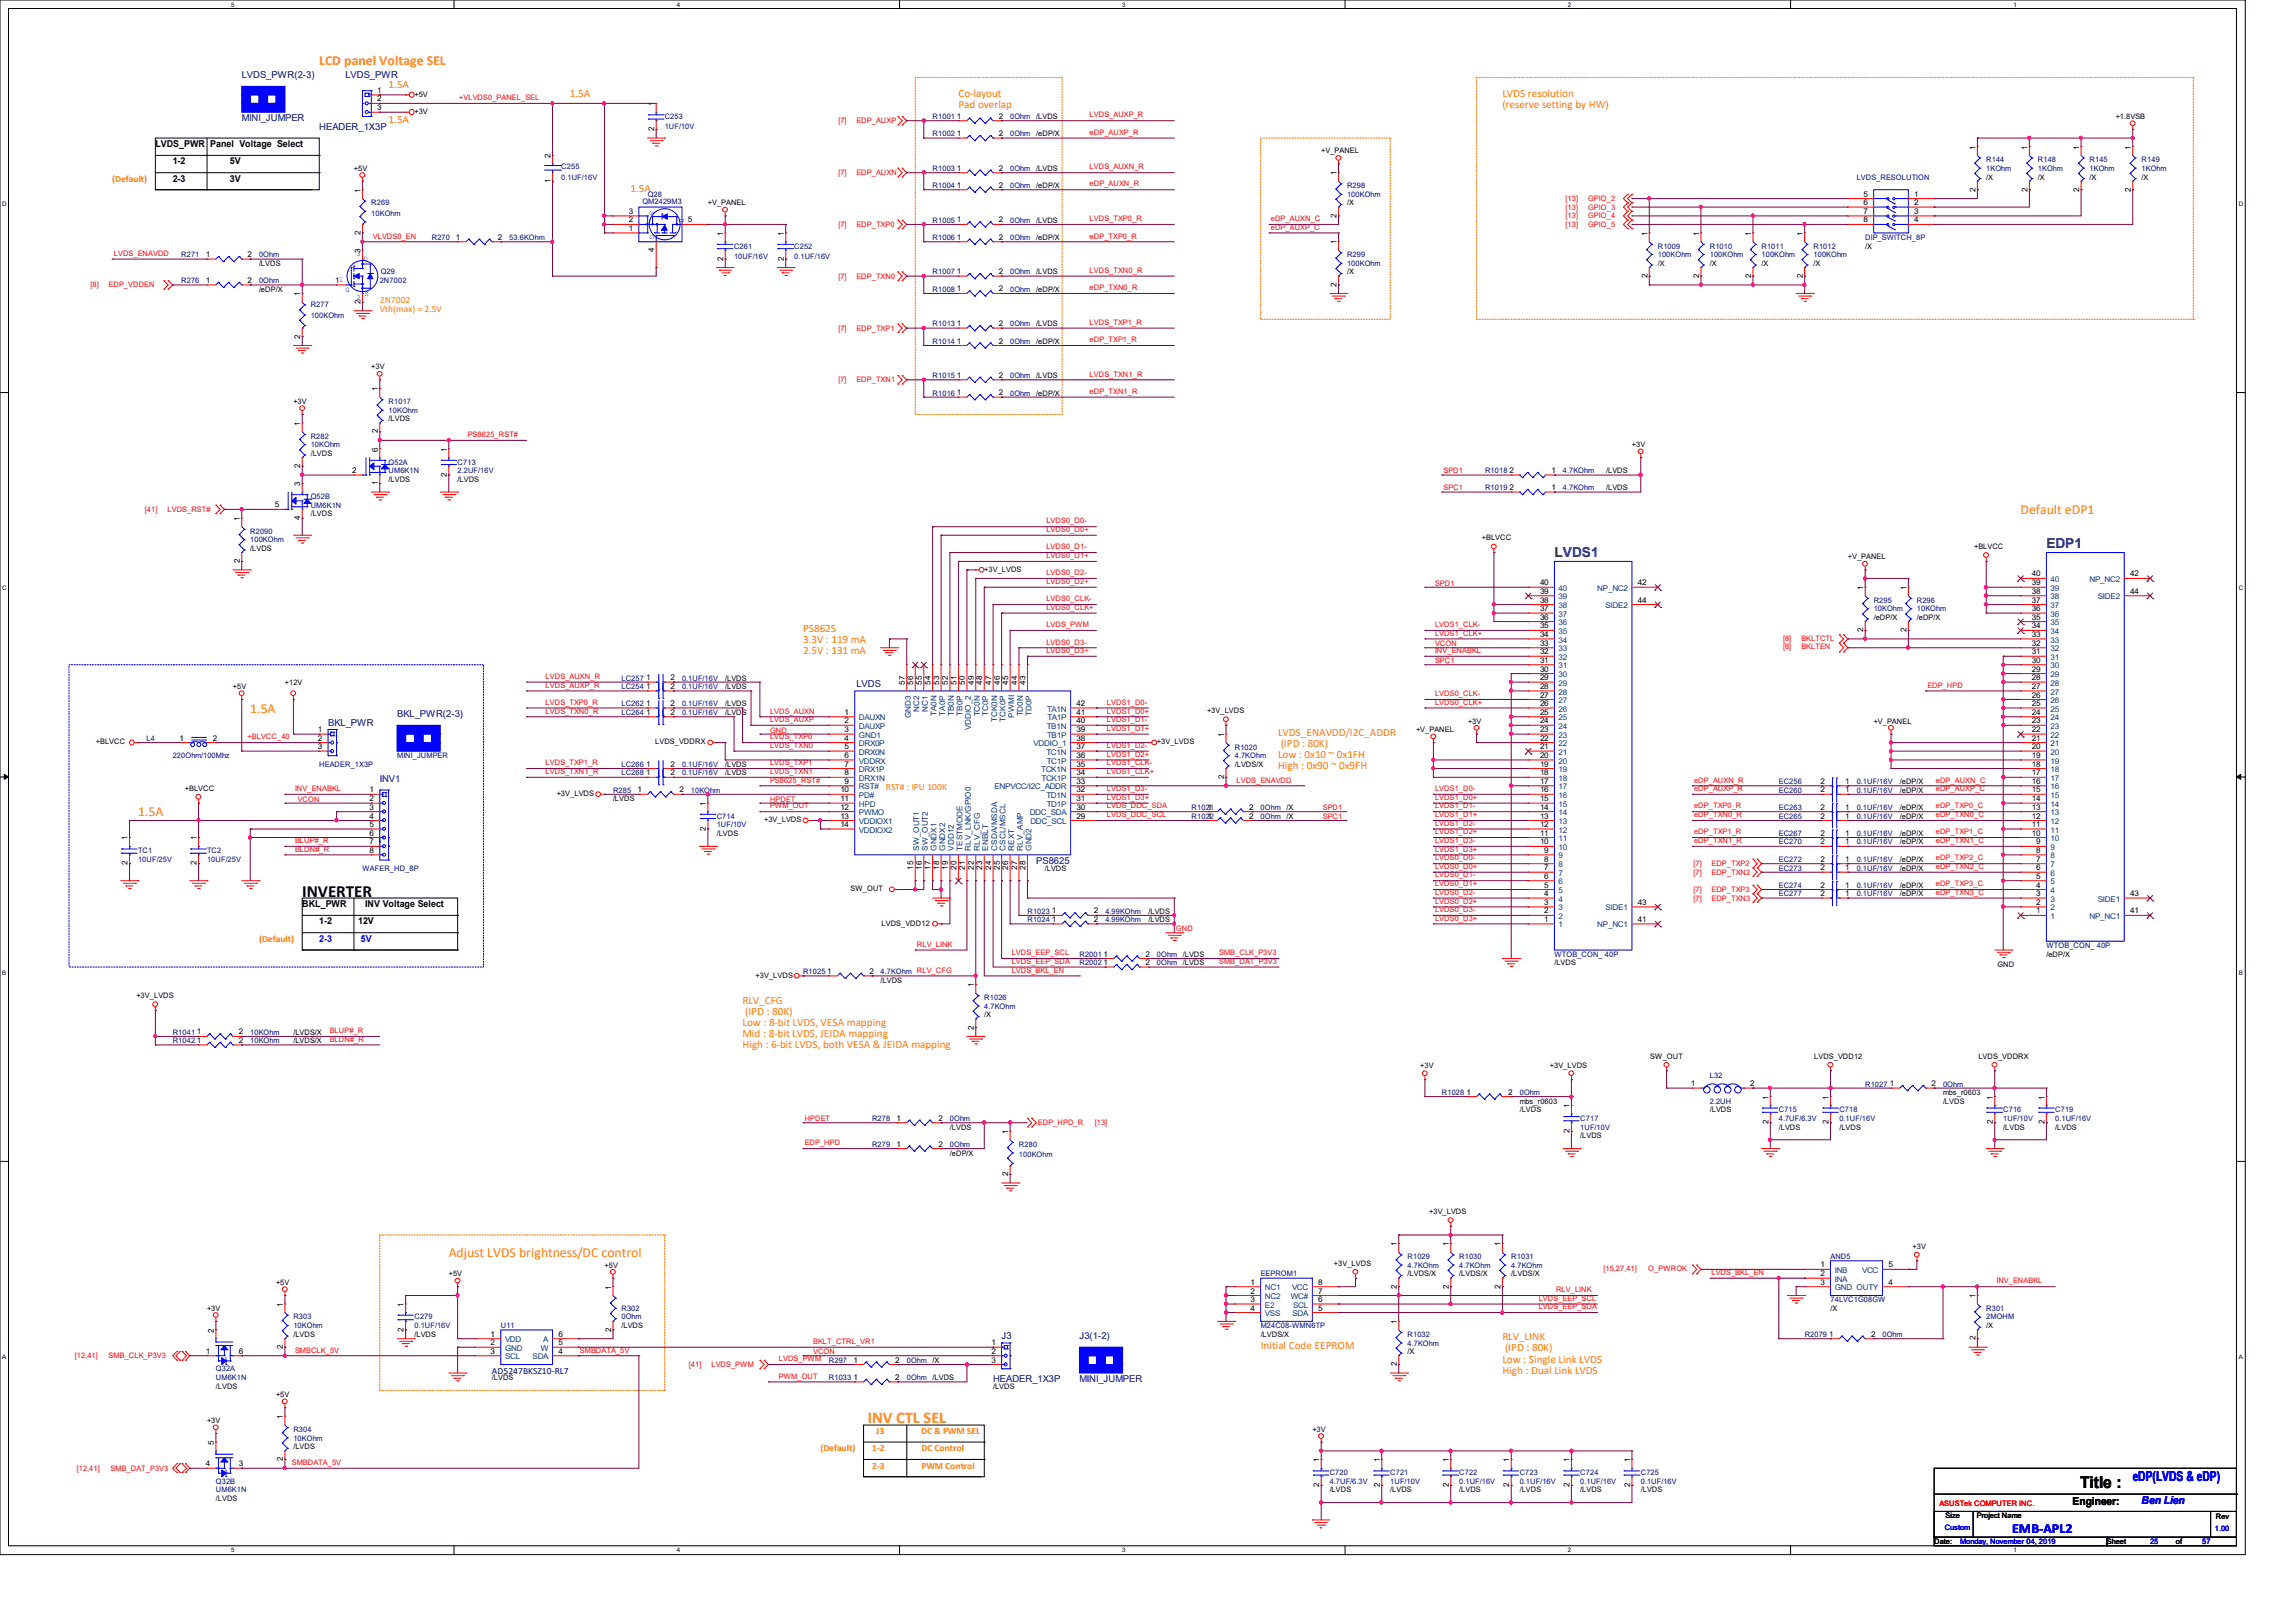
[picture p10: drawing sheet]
<svg xmlns="http://www.w3.org/2000/svg" width="297mm" height="210mm" viewBox="0 0 297 210" stroke-linecap="round" stroke-linejoin="round" font-family="sans-serif">
<defs><g id="words">
<text font-size="2.2" x="39.1" y="116.1">INVERTER</text>
<text font-size="2.1" fill="#ff8000" x="112.3" y="184.2">INV CTL SEL</text>
<text font-size="2.1" x="269.2" y="192.5">Title :</text>
<g font-size="1.8" fill="#ff8000">
<text x="41.3" y="8.4">LCD panel Voltage SEL</text>
<text x="261.5" y="66.5">Default eDP1</text>
<text x="32.4" y="92.2">1.5A</text>
<text x="17.9" y="105.6">1.5A</text>
<text x="58.1" y="162.6">Adjust LVDS brightness/DC control</text>
</g>
<g font-size="1.8" fill="#000080">
<text x="264.8" y="70.9">EDP1</text>
<text x="201.2" y="72.1">LVDS1</text>
</g>
<g font-size="1.8" fill="#00f">
<text x="276" y="191.7">eDP(LVDS &amp; eDP)</text>
<text x="260.4" y="198.4">EMB-APL2</text>
</g>
<g font-size="1.4" fill="#ff8000">
<text x="50.3" y="11.4">1.5A</text>
<text x="50.3" y="15.9">1.5A</text>
<text x="73.7" y="12.5">1.5A</text>
<text x="124" y="12.5">Co-layout</text>
<text x="124" y="14">Pad overlap</text>
<text x="194.4" y="12.5">LVDS resolution</text>
<text x="194.4" y="14">(reserve setting by HW)</text>
<text x="81.6" y="24.8">1.5A</text>
<text x="103.9" y="81.8">PS8625</text>
<text x="103.9" y="83.2">3.3V : 119 mA</text>
<text x="103.9" y="84.7">2.5V : 131 mA</text>
<text x="165.4" y="95.2">LVDS_ENAVDD/I2C_ADDR</text>
<text x="165.4" y="98.1">Low : 0x10 ~ 0x1FH</text>
<text x="165.4" y="99.5">High : 0x90 ~ 0x9FH</text>
<text x="165.7" y="96.6">(IPD : 80K)</text>
<text x="96.1" y="129.9">RLV_CFG</text>
<text x="96.4" y="131.3">(IPD : 80K)</text>
<text x="96.1" y="132.8">Low : 8-bit LVDS, VESA mapping</text>
<text x="96.1" y="134.2">Mid : 8-bit LVDS, JEIDA mapping</text>
<text x="96.1" y="135.6">High : 6-bit LVDS, both VESA &amp; JEIDA mapping</text>
<text x="194.4" y="173.4">RLV_LINK</text>
<text x="163.2" y="174.6">Initial Code EEPROM</text>
<text x="194.4" y="176.3">Low : Single Link LVDS</text>
<text x="194.4" y="177.8">High : Dual Link LVDS</text>
<text x="194.8" y="174.9">(IPD : 80K)</text>
</g>
<text font-size="1.4" x="268.2" y="194.7">Engineer:</text>
<text font-size="1.4" fill="#00f" x="277.2" y="194.7">Ben Lien</text>
<g font-size="1.2" fill="#000080">
<text x="31.3" y="10.1">LVDS_PWR(2-3)</text>
<text x="44.7" y="10.1">LVDS_PWR</text>
<text x="31.3" y="15.7">MINI_JUMPER</text>
<text x="41.3" y="16.8">HEADER_1X3P</text>
<text x="110.8" y="88.9">LVDS</text>
<text x="42.5" y="93.9">BKL_PWR</text>
<text x="51.4" y="92.8">BKL_PWR(2-3)</text>
<text x="49.1" y="101.1">INV1</text>
<text x="134.1" y="111.8">PS8625</text>
<text x="129.6" y="173.2">J3</text>
<text x="139.7" y="173.2">J3(1-2)</text>
<text x="63.7" y="177.8">AD5247BKSZ10-RL7</text>
<text x="128.5" y="178.8">HEADER_1X3P</text>
<text x="139.7" y="178.8">MINI_JUMPER</text>
</g>
<g font-size="1.2" fill="#ff8000">
<text x="14.5" y="23.5">(Default)</text>
<text x="49.1" y="39.2">2N7002</text>
<text x="49.1" y="40.4">Vth(max) = 2.5V</text>
<text x="114.6" y="102.2">RST# : IPU 100K</text>
<text x="33.5" y="121.9">(Default)</text>
<text x="113.4" y="185.6">J3</text>
<text x="119.2" y="185.6">DC &amp; PWM SEL</text>
<text x="106.2" y="187.8">(Default)</text>
<text x="112.9" y="187.8">1-2</text>
<text x="112.9" y="190">2-3</text>
<text x="119.3" y="187.8">DC Control</text>
<text x="119.3" y="190">PWM Control</text>
</g>
<g font-size="1.2">
<text x="20.1" y="19">LVDS_PWR Panel Voltage Select</text>
<text x="22.4" y="21.3">1-2</text>
<text x="22.4" y="23.5">2-3</text>
<text x="29.8" y="21.3">5V</text>
<text x="29.8" y="23.5">3V</text>
<text x="39.1" y="117.3">BKL_PWR</text>
<text x="41.3" y="119.6">1-2</text>
<text x="46.4" y="119.6">12V</text>
<text x="47.2" y="117.3">INV Voltage Select</text>
</g>
<g font-size="1.2" fill="#00f">
<text x="41.3" y="121.8">2-3</text>
<text x="46.7" y="121.8">5V</text>
</g>
<g font-size="1">
<text x="48.8" y="13.1">2</text>
<text x="48.8" y="12">1</text>
<text x="48.8" y="14.3">3</text>
<text x="53.6" y="14.7">+3V</text>
<text x="53.6" y="12.5">+5V</text>
<text x="84.7" y="17" transform="rotate(-90 84.7 17)">2</text>
<text x="84.7" y="13.8" transform="rotate(-90 84.7 13.8)">1</text>
<text x="123.8" y="17.6">1</text>
<text x="123.8" y="15.4">1</text>
<text x="129.3" y="17.6">2</text>
<text x="129.3" y="15.4">2</text>
<text x="134.1" y="17.7">/eDP/X</text>
<text x="134.1" y="15.4">/LVDS</text>
<text x="273.8" y="15.4">+1.8VSB</text>
<text x="45.8" y="22.1">+5V</text>
<text x="71.2" y="23.7" transform="rotate(-90 71.2 23.7)">1</text>
<text x="71.2" y="20.4" transform="rotate(-90 71.2 20.4)">2</text>
<text x="123.8" y="22.1">1</text>
<text x="129.3" y="22.1">2</text>
<text x="134.1" y="22.1">/LVDS</text>
<text x="171" y="19.9">+V_PANEL</text>
<text x="173" y="22.7" transform="rotate(-90 173 22.7)">1</text>
<text x="255.7" y="19.3" transform="rotate(-90 255.7 19.3)">1</text>
<text x="257" y="23.2">/X</text>
<text x="262.4" y="19.3" transform="rotate(-90 262.4 19.3)">1</text>
<text x="263.7" y="23.2">/X</text>
<text x="269.1" y="19.3" transform="rotate(-90 269.1 19.3)">1</text>
<text x="270.4" y="23.2">/X</text>
<text x="275.8" y="19.3" transform="rotate(-90 275.8 19.3)">1</text>
<text x="277.2" y="23.2">/X</text>
<text x="46.7" y="24.9" transform="rotate(-90 46.7 24.9)">1</text>
<text x="81.4" y="29.9">1</text>
<text x="81.4" y="28.8">2</text>
<text x="81.4" y="27.7">3</text>
<text x="89" y="28.8">5</text>
<text x="91.6" y="26.6">+V_PANEL</text>
<text x="123.8" y="28.8">1</text>
<text x="123.8" y="24.3">1</text>
<text x="129.3" y="28.8">2</text>
<text x="129.3" y="24.3">2</text>
<text x="134.1" y="28.8">/LVDS</text>
<text x="134.1" y="24.3">/eDP/X</text>
<text x="173" y="28.2" transform="rotate(-90 173 28.2)">2</text>
<text x="174.3" y="26.6">/X</text>
<text x="241.2" y="28.8">8</text>
<text x="241.2" y="27.7">7</text>
<text x="241.2" y="26.5">6</text>
<text x="241.2" y="25.4">5</text>
<text x="247.7" y="28.8">4</text>
<text x="247.7" y="27.7">3</text>
<text x="247.7" y="26.5">2</text>
<text x="247.7" y="25.4">1</text>
<text x="255.7" y="24.8" transform="rotate(-90 255.7 24.8)">2</text>
<text x="262.4" y="24.8" transform="rotate(-90 262.4 24.8)">2</text>
<text x="269.1" y="24.8" transform="rotate(-90 269.1 24.8)">2</text>
<text x="275.8" y="24.8" transform="rotate(-90 275.8 24.8)">2</text>
<text x="26.6" y="33.3">1</text>
<text x="32" y="33.3">2</text>
<text x="33.5" y="34.4">/LVDS</text>
<text x="46.7" y="32.8" transform="rotate(-90 46.7 32.8)">3</text>
<text x="46.7" y="30.4" transform="rotate(-90 46.7 30.4)">2</text>
<text x="59" y="31">1</text>
<text x="64.4" y="31">2</text>
<text x="84.7" y="32.6" transform="rotate(-90 84.7 32.6)">4</text>
<text x="93.6" y="33.7" transform="rotate(-90 93.6 33.7)">2</text>
<text x="93.6" y="30.5" transform="rotate(-90 93.6 30.5)">1</text>
<text x="101.4" y="33.7" transform="rotate(-90 101.4 33.7)">2</text>
<text x="101.4" y="30.5" transform="rotate(-90 101.4 30.5)">1</text>
<text x="123.8" y="31">1</text>
<text x="123.8" y="35.5">1</text>
<text x="129.3" y="31">2</text>
<text x="129.3" y="35.5">2</text>
<text x="134.1" y="31">/eDP/X</text>
<text x="134.1" y="35.5">/LVDS</text>
<text x="173" y="31.6" transform="rotate(-90 173 31.6)">1</text>
<text x="174.3" y="35.5">/X</text>
<text x="213.2" y="36" transform="rotate(-90 213.2 36)">2</text>
<text x="213.2" y="30.5" transform="rotate(-90 213.2 30.5)">1</text>
<text x="214.5" y="34.4">/X</text>
<text x="219.9" y="36" transform="rotate(-90 219.9 36)">2</text>
<text x="219.9" y="30.5" transform="rotate(-90 219.9 30.5)">1</text>
<text x="221.3" y="34.4">/X</text>
<text x="226.6" y="36" transform="rotate(-90 226.6 36)">2</text>
<text x="226.6" y="30.5" transform="rotate(-90 226.6 30.5)">1</text>
<text x="228" y="34.4">/X</text>
<text x="233.3" y="36" transform="rotate(-90 233.3 36)">2</text>
<text x="233.3" y="30.5" transform="rotate(-90 233.3 30.5)">1</text>
<text x="234.7" y="34.4">/X</text>
<text x="241.4" y="32.2">/X</text>
<text x="26.6" y="36.6">1</text>
<text x="32" y="36.6">2</text>
<text x="33.5" y="37.8">/eDP/X</text>
<text x="38.9" y="38.4" transform="rotate(-90 38.9 38.4)">1</text>
<text x="43.4" y="36.6">11</text>
<text x="46.7" y="39.3" transform="rotate(-90 46.7 39.3)">2</text>
<text x="123.8" y="37.7">1</text>
<text x="129.3" y="37.7">2</text>
<text x="134.1" y="37.8">/eDP/X</text>
<text x="173" y="37.1" transform="rotate(-90 173 37.1)">2</text>
<text x="38.9" y="43.8" transform="rotate(-90 38.9 43.8)">2</text>
<text x="48" y="47.8">+3V</text>
<text x="123.8" y="44.5">1</text>
<text x="123.8" y="42.2">1</text>
<text x="129.3" y="44.5">2</text>
<text x="129.3" y="42.2">2</text>
<text x="134.1" y="44.5">/eDP/X</text>
<text x="134.1" y="42.2">/LVDS</text>
<text x="38" y="52.3">+3V</text>
<text x="48.9" y="50.6" transform="rotate(-90 48.9 50.6)">1</text>
<text x="123.8" y="48.9">1</text>
<text x="123.8" y="51.1">1</text>
<text x="129.3" y="48.9">2</text>
<text x="129.3" y="51.1">2</text>
<text x="134.1" y="48.9">/LVDS</text>
<text x="134.1" y="51.2">/eDP/X</text>
<text x="38.9" y="55.1" transform="rotate(-90 38.9 55.1)">1</text>
<text x="40.2" y="59">/LVDS</text>
<text x="48.9" y="58.5" transform="rotate(-90 48.9 58.5)">6</text>
<text x="48.9" y="56.1" transform="rotate(-90 48.9 56.1)">2</text>
<text x="50.3" y="54.5">/LVDS</text>
<text x="57.8" y="58.5" transform="rotate(-90 57.8 58.5)">1</text>
<text x="211.2" y="57.9">+3V</text>
<text x="35.6" y="65.7">5</text>
<text x="38.9" y="62.9" transform="rotate(-90 38.9 62.9)">3</text>
<text x="38.9" y="60.6" transform="rotate(-90 38.9 60.6)">2</text>
<text x="45.6" y="61.2">2</text>
<text x="48.9" y="62.8" transform="rotate(-90 48.9 62.8)">1</text>
<text x="50.3" y="62.4">/LVDS</text>
<text x="57.8" y="61.7" transform="rotate(-90 57.8 61.7)">2</text>
<text x="59.2" y="62.4">/LVDS</text>
<text x="195.4" y="61.2">2</text>
<text x="195.4" y="63.4">2</text>
<text x="200.8" y="61.2">1</text>
<text x="200.8" y="63.4">1</text>
<text x="207.9" y="61.2">/LVDS</text>
<text x="207.9" y="63.5">/LVDS</text>
<text x="31" y="67.4" transform="rotate(-90 31 67.4)">1</text>
<text x="32.4" y="71.3">/LVDS</text>
<text x="38.9" y="67.3" transform="rotate(-90 38.9 67.3)">4</text>
<text x="40.2" y="66.8">/LVDS</text>
<text x="191.8" y="69.9">+BLVCC</text>
<text x="255.5" y="71.1">+BLVCC</text>
<text x="31" y="72.9" transform="rotate(-90 31 72.9)">2</text>
<text x="127.4" y="74">+3V_LVDS</text>
<text x="199.3" y="75.7">40</text>
<text x="199.3" y="76.8">39</text>
<text x="199.3" y="78">38</text>
<text x="212" y="78">44</text>
<text x="212" y="75.7">42</text>
<text x="239.1" y="72.4">+V_PANEL</text>
<text x="241.1" y="76.3" transform="rotate(-90 241.1 76.3)">1</text>
<text x="246.7" y="76.3" transform="rotate(-90 246.7 76.3)">1</text>
<text x="263" y="74.6">40</text>
<text x="263" y="75.7">39</text>
<text x="263" y="76.8">38</text>
<text x="263" y="78">37</text>
<text x="275.7" y="76.8">44</text>
<text x="275.7" y="74.6">42</text>
<text x="199.3" y="79.1">37</text>
<text x="199.3" y="80.2">36</text>
<text x="199.3" y="81.3">35</text>
<text x="199.3" y="82.4">34</text>
<text x="199.3" y="83.6">33</text>
<text x="241.1" y="81.8" transform="rotate(-90 241.1 81.8)">2</text>
<text x="242.5" y="80.2">/eDP/X</text>
<text x="246.7" y="81.8" transform="rotate(-90 246.7 81.8)">2</text>
<text x="248.1" y="80.2">/eDP/X</text>
<text x="263" y="79.1">36</text>
<text x="263" y="80.2">35</text>
<text x="263" y="81.3">34</text>
<text x="263" y="82.4">33</text>
<text x="263" y="83.6">32</text>
<text x="30.1" y="89.2">+5V</text>
<text x="36.9" y="88.6">+12V</text>
<text x="83.6" y="89.2">1</text>
<text x="83.6" y="88">1</text>
<text x="86.8" y="89.2">2</text>
<text x="86.8" y="88">2</text>
<text x="93.9" y="89.2">/LVDS</text>
<text x="93.9" y="88.1">/LVDS</text>
<text x="117.1" y="88.6" transform="rotate(-90 117.1 88.6)">57</text>
<text x="118.2" y="88.6" transform="rotate(-90 118.2 88.6)">56</text>
<text x="119.3" y="88.6" transform="rotate(-90 119.3 88.6)">55</text>
<text x="120.4" y="88.6" transform="rotate(-90 120.4 88.6)">54</text>
<text x="121.5" y="88.6" transform="rotate(-90 121.5 88.6)">53</text>
<text x="122.7" y="88.6" transform="rotate(-90 122.7 88.6)">52</text>
<text x="123.8" y="88.6" transform="rotate(-90 123.8 88.6)">51</text>
<text x="124.9" y="88.6" transform="rotate(-90 124.9 88.6)">50</text>
<text x="126" y="88.6" transform="rotate(-90 126 88.6)">49</text>
<text x="127.1" y="88.6" transform="rotate(-90 127.1 88.6)">48</text>
<text x="128.3" y="88.6" transform="rotate(-90 128.3 88.6)">47</text>
<text x="129.4" y="88.6" transform="rotate(-90 129.4 88.6)">46</text>
<text x="130.5" y="88.6" transform="rotate(-90 130.5 88.6)">45</text>
<text x="131.6" y="88.6" transform="rotate(-90 131.6 88.6)">44</text>
<text x="132.7" y="88.6" transform="rotate(-90 132.7 88.6)">43</text>
<text x="199.3" y="84.7">32</text>
<text x="199.3" y="85.8">31</text>
<text x="199.3" y="86.9">30</text>
<text x="199.3" y="88">29</text>
<text x="199.3" y="89.2">28</text>
<text x="263" y="84.7">31</text>
<text x="263" y="85.8">30</text>
<text x="263" y="86.9">29</text>
<text x="263" y="88">28</text>
<text x="263" y="89.2">27</text>
<text x="23.2" y="95.8">1</text>
<text x="27.6" y="95.8">2</text>
<text x="41.1" y="95.8">2</text>
<text x="41.1" y="94.7">1</text>
<text x="83.6" y="91.4">1</text>
<text x="83.6" y="92.5">1</text>
<text x="86.8" y="91.4">2</text>
<text x="86.8" y="92.5">2</text>
<text x="93.9" y="91.4">/LVDS</text>
<text x="93.9" y="92.5">/LVDS</text>
<text x="109.3" y="92.5">1</text>
<text x="109.3" y="93.6">2</text>
<text x="109.3" y="94.7">3</text>
<text x="109.3" y="95.8">4</text>
<text x="139.3" y="95.8">38</text>
<text x="139.3" y="94.7">39</text>
<text x="139.3" y="93.6">40</text>
<text x="139.3" y="92.5">41</text>
<text x="139.3" y="91.4">42</text>
<text x="156.2" y="92.3">+3V_LVDS</text>
<text x="158.4" y="95.3" transform="rotate(-90 158.4 95.3)">1</text>
<text x="183.3" y="94.7">+V_PANEL</text>
<text x="190" y="93.6">+3V</text>
<text x="199.3" y="90.3">27</text>
<text x="199.3" y="91.4">26</text>
<text x="199.3" y="92.5">25</text>
<text x="199.3" y="93.6">24</text>
<text x="199.3" y="94.7">23</text>
<text x="199.3" y="95.8">22</text>
<text x="242.5" y="93.6">+V_PANEL</text>
<text x="263" y="90.3">26</text>
<text x="263" y="91.4">25</text>
<text x="263" y="92.5">24</text>
<text x="263" y="93.6">23</text>
<text x="263" y="94.7">22</text>
<text x="263" y="95.8">21</text>
<text x="12.4" y="96.3">+BLVCC</text>
<text x="41.1" y="96.9">3</text>
<text x="83.6" y="99.2">1</text>
<text x="83.6" y="100.3">1</text>
<text x="84.8" y="96.3">LVDS_VDDRX</text>
<text x="86.8" y="99.2">2</text>
<text x="86.8" y="100.3">2</text>
<text x="93.9" y="99.2">/LVDS</text>
<text x="93.9" y="100.3">/LVDS</text>
<text x="109.3" y="96.9">5</text>
<text x="109.3" y="98.1">6</text>
<text x="109.3" y="99.2">7</text>
<text x="109.3" y="100.3">8</text>
<text x="109.3" y="101.4">9</text>
<text x="139.3" y="101.4">33</text>
<text x="139.3" y="100.3">34</text>
<text x="139.3" y="99.2">35</text>
<text x="139.3" y="98.1">36</text>
<text x="139.3" y="96.9">37</text>
<text x="149.7" y="96.3">+3V_LVDS</text>
<text x="158.4" y="100.8" transform="rotate(-90 158.4 100.8)">2</text>
<text x="159.8" y="99.2">/LVDS/X</text>
<text x="199.3" y="96.9">21</text>
<text x="199.3" y="98.1">20</text>
<text x="199.3" y="99.2">19</text>
<text x="199.3" y="100.3">18</text>
<text x="199.3" y="101.4">17</text>
<text x="235.6" y="101.4">2</text>
<text x="238.8" y="101.4">1</text>
<text x="245.9" y="101.5">/eDP/X</text>
<text x="263" y="96.9">20</text>
<text x="263" y="98.1">19</text>
<text x="263" y="99.2">18</text>
<text x="263" y="100.3">17</text>
<text x="263" y="101.4">16</text>
<text x="23.9" y="102.4">+BLVCC</text>
<text x="47.8" y="102.5">1</text>
<text x="47.8" y="103.7">2</text>
<text x="47.8" y="105.9">4</text>
<text x="47.8" y="104.8">3</text>
<text x="47.8" y="107">5</text>
<text x="72.1" y="103">+3V_LVDS</text>
<text x="79.3" y="103.7">/LVDS</text>
<text x="82.5" y="102.5">1</text>
<text x="87.9" y="102.5">2</text>
<text x="91.4" y="107.5" transform="rotate(-90 91.4 107.5)">2</text>
<text x="91.4" y="104.3" transform="rotate(-90 91.4 104.3)">1</text>
<text x="98.9" y="106.4">+3V_LVDS</text>
<text x="108.8" y="102.5">10</text>
<text x="108.8" y="103.7">11</text>
<text x="108.8" y="104.8">12</text>
<text x="108.8" y="105.9">13</text>
<text x="108.8" y="107">14</text>
<text x="139.3" y="105.9">29</text>
<text x="139.3" y="104.8">30</text>
<text x="139.3" y="103.7">31</text>
<text x="139.3" y="102.5">32</text>
<text x="156.3" y="104.8">1</text>
<text x="156.3" y="105.9">1</text>
<text x="161.7" y="104.8">2</text>
<text x="161.7" y="105.9">2</text>
<text x="166.5" y="104.8">/X</text>
<text x="166.5" y="105.9">/X</text>
<text x="199.3" y="102.5">16</text>
<text x="199.3" y="103.7">15</text>
<text x="199.3" y="104.8">14</text>
<text x="199.3" y="105.9">13</text>
<text x="199.3" y="107">12</text>
<text x="235.6" y="102.5">2</text>
<text x="235.6" y="104.8">2</text>
<text x="235.6" y="105.9">2</text>
<text x="238.8" y="102.5">1</text>
<text x="238.8" y="104.8">1</text>
<text x="238.8" y="105.9">1</text>
<text x="245.9" y="102.6">/eDP/X</text>
<text x="245.9" y="104.8">/eDP/X</text>
<text x="245.9" y="105.9">/eDP/X</text>
<text x="263" y="102.5">15</text>
<text x="263" y="103.7">14</text>
<text x="263" y="104.8">13</text>
<text x="263" y="105.9">12</text>
<text x="263" y="107">11</text>
<text x="16.5" y="112" transform="rotate(-90 16.5 112)">2</text>
<text x="16.5" y="108.8" transform="rotate(-90 16.5 108.8)">1</text>
<text x="25.4" y="112" transform="rotate(-90 25.4 112)">2</text>
<text x="25.4" y="108.8" transform="rotate(-90 25.4 108.8)">1</text>
<text x="47.8" y="109.3">7</text>
<text x="47.8" y="110.4">8</text>
<text x="47.8" y="108.1">6</text>
<text x="92.8" y="108.2">/LVDS</text>
<text x="118.2" y="112.6" transform="rotate(-90 118.2 112.6)">15</text>
<text x="119.3" y="112.6" transform="rotate(-90 119.3 112.6)">16</text>
<text x="120.4" y="112.6" transform="rotate(-90 120.4 112.6)">17</text>
<text x="121.5" y="112.6" transform="rotate(-90 121.5 112.6)">18</text>
<text x="122.7" y="112.6" transform="rotate(-90 122.7 112.6)">19</text>
<text x="123.8" y="112.6" transform="rotate(-90 123.8 112.6)">20</text>
<text x="124.9" y="112.6" transform="rotate(-90 124.9 112.6)">21</text>
<text x="126" y="112.6" transform="rotate(-90 126 112.6)">22</text>
<text x="127.1" y="112.6" transform="rotate(-90 127.1 112.6)">23</text>
<text x="128.3" y="112.6" transform="rotate(-90 128.3 112.6)">24</text>
<text x="129.4" y="112.6" transform="rotate(-90 129.4 112.6)">25</text>
<text x="130.5" y="112.6" transform="rotate(-90 130.5 112.6)">26</text>
<text x="131.6" y="112.6" transform="rotate(-90 131.6 112.6)">27</text>
<text x="132.7" y="112.6" transform="rotate(-90 132.7 112.6)">28</text>
<text x="135.2" y="112.7">/LVDS</text>
<text x="199.3" y="108.1">11</text>
<text x="199.3" y="109.3">10</text>
<text x="199.9" y="110.4">9</text>
<text x="199.9" y="111.5">8</text>
<text x="199.9" y="112.6">7</text>
<text x="199.9" y="113.7">6</text>
<text x="235.6" y="111.5">2</text>
<text x="235.6" y="112.6">2</text>
<text x="235.6" y="108.1">2</text>
<text x="235.6" y="109.3">2</text>
<text x="238.8" y="111.5">1</text>
<text x="238.8" y="112.6">1</text>
<text x="238.8" y="108.1">1</text>
<text x="238.8" y="109.3">1</text>
<text x="245.9" y="111.5">/eDP/X</text>
<text x="245.9" y="112.7">/eDP/X</text>
<text x="245.9" y="108.2">/eDP/X</text>
<text x="245.9" y="109.3">/eDP/X</text>
<text x="263" y="108.1">10</text>
<text x="263.5" y="109.3">9</text>
<text x="263.5" y="110.4">8</text>
<text x="263.5" y="111.5">7</text>
<text x="263.5" y="112.6">6</text>
<text x="263.5" y="113.7">5</text>
<text x="110.1" y="115.3">SW_OUT</text>
<text x="114.1" y="119.8">LVDS_VDD12</text>
<text x="136.1" y="118.2">1</text>
<text x="136.1" y="119.3">1</text>
<text x="141.6" y="118.2">2</text>
<text x="141.6" y="119.3">2</text>
<text x="148.6" y="118.2">/LVDS</text>
<text x="148.6" y="119.3">/LVDS</text>
<text x="199.9" y="114.9">5</text>
<text x="199.9" y="116">4</text>
<text x="199.9" y="117.1">3</text>
<text x="199.9" y="118.2">2</text>
<text x="199.9" y="119.3">1</text>
<text x="212" y="117.1">43</text>
<text x="212" y="119.3">41</text>
<text x="235.6" y="114.9">2</text>
<text x="235.6" y="116">2</text>
<text x="238.8" y="114.9">1</text>
<text x="238.8" y="116">1</text>
<text x="245.9" y="114.9">/eDP/X</text>
<text x="245.9" y="116">/eDP/X</text>
<text x="263.5" y="114.9">4</text>
<text x="263.5" y="116">3</text>
<text x="263.5" y="117.1">2</text>
<text x="263.5" y="118.2">1</text>
<text x="275.7" y="116">43</text>
<text x="275.7" y="118.2">41</text>
<text x="142.8" y="124.9">1</text>
<text x="142.8" y="123.8">1</text>
<text x="148.2" y="124.9">2</text>
<text x="148.2" y="123.8">2</text>
<text x="153.1" y="124.9">/LVDS</text>
<text x="153.1" y="123.8">/LVDS</text>
<text x="201.2" y="124.9">/LVDS</text>
<text x="258.5" y="125.1">GND</text>
<text x="264.8" y="123.8">/eDP/X</text>
<text x="17.7" y="129.2">+3V_LVDS</text>
<text x="97.8" y="126.5">+3V_LVDS</text>
<text x="107.1" y="126">1</text>
<text x="112.5" y="126">2</text>
<text x="114" y="127.2">/LVDS</text>
<text x="126" y="127.8" transform="rotate(-90 126 127.8)">1</text>
<text x="127.4" y="131.6">/X</text>
<text x="25.5" y="133.9">1</text>
<text x="25.5" y="135">1</text>
<text x="30.9" y="133.9">2</text>
<text x="30.9" y="135">2</text>
<text x="38" y="133.9">/LVDS/X</text>
<text x="38" y="135">/LVDS/X</text>
<text x="126" y="133.2" transform="rotate(-90 126 133.2)">2</text>
<text x="213.6" y="137">SW_OUT</text>
<text x="234.8" y="137">LVDS_VDD12</text>
<text x="256" y="137">LVDS_VDDRX</text>
<text x="183.8" y="138.1">+3V</text>
<text x="189.8" y="141.7">1</text>
<text x="195.2" y="141.7">2</text>
<text x="196.7" y="142.8">mbs_r0603</text>
<text x="196.7" y="143.9">/LVDS</text>
<text x="200.6" y="138.1">+3V_LVDS</text>
<text x="203.1" y="143.4" transform="rotate(-90 203.1 143.4)">1</text>
<text x="218.8" y="140.5">1</text>
<text x="221.3" y="143.9">/LVDS</text>
<text x="226.5" y="140.5">2</text>
<text x="228.9" y="142.3" transform="rotate(-90 228.9 142.3)">1</text>
<text x="236.6" y="142.3" transform="rotate(-90 236.6 142.3)">1</text>
<text x="244.6" y="140.5">1</text>
<text x="250" y="140.5">2</text>
<text x="251.5" y="141.7">mbs_r0603</text>
<text x="251.5" y="142.8">/LVDS</text>
<text x="257.9" y="142.3" transform="rotate(-90 257.9 142.3)">1</text>
<text x="264.6" y="142.3" transform="rotate(-90 264.6 142.3)">1</text>
<text x="116" y="145">1</text>
<text x="116" y="148.4">1</text>
<text x="121.5" y="145">2</text>
<text x="121.5" y="148.4">2</text>
<text x="122.9" y="146.2">/LVDS</text>
<text x="122.9" y="149.5">/eDP/X</text>
<text x="130.5" y="146.7" transform="rotate(-90 130.5 146.7)">1</text>
<text x="203.1" y="146.6" transform="rotate(-90 203.1 146.6)">2</text>
<text x="204.5" y="147.3">/LVDS</text>
<text x="228.9" y="145.5" transform="rotate(-90 228.9 145.5)">2</text>
<text x="230.2" y="146.2">/LVDS</text>
<text x="236.6" y="145.5" transform="rotate(-90 236.6 145.5)">2</text>
<text x="238" y="146.2">/LVDS</text>
<text x="257.9" y="145.5" transform="rotate(-90 257.9 145.5)">2</text>
<text x="259.3" y="146.2">/LVDS</text>
<text x="264.6" y="145.5" transform="rotate(-90 264.6 145.5)">2</text>
<text x="266" y="146.2">/LVDS</text>
<text x="130.5" y="152.2" transform="rotate(-90 130.5 152.2)">2</text>
<text x="180.8" y="161.3" transform="rotate(-90 180.8 161.3)">1</text>
<text x="185" y="157.1">+3V_LVDS</text>
<text x="187.5" y="161.3" transform="rotate(-90 187.5 161.3)">1</text>
<text x="194.2" y="161.3" transform="rotate(-90 194.2 161.3)">1</text>
<text x="247.5" y="161.6">+3V</text>
<text x="35.7" y="166.3">+5V</text>
<text x="58.1" y="165.2">+5V</text>
<text x="78.2" y="164">+5V</text>
<text x="79.1" y="166.9" transform="rotate(-90 79.1 166.9)">1</text>
<text x="161.8" y="166.2">1</text>
<text x="161.8" y="167.4">2</text>
<text x="170.6" y="167.4">7</text>
<text x="170.6" y="166.2">8</text>
<text x="172.6" y="163.8">+3V_LVDS</text>
<text x="180.8" y="166.7" transform="rotate(-90 180.8 166.7)">2</text>
<text x="182.2" y="165.2">/LVDS/X</text>
<text x="187.5" y="166.7" transform="rotate(-90 187.5 166.7)">2</text>
<text x="188.8" y="165.2">/LVDS/X</text>
<text x="194.2" y="166.7" transform="rotate(-90 194.2 166.7)">2</text>
<text x="195.6" y="165.2">/LVDS/X</text>
<text x="235.6" y="164">1</text>
<text x="235.6" y="165.1">2</text>
<text x="235.6" y="166.2">3</text>
<text x="244.4" y="166.2">4</text>
<text x="244.4" y="164">5</text>
<text x="255.7" y="168" transform="rotate(-90 255.7 168)">1</text>
<text x="26.8" y="169.6">+3V</text>
<text x="27.7" y="172.5" transform="rotate(-90 27.7 172.5)">2</text>
<text x="36.6" y="169.1" transform="rotate(-90 36.6 169.1)">1</text>
<text x="38" y="173">/LVDS</text>
<text x="52.2" y="172.3" transform="rotate(-90 52.2 172.3)">2</text>
<text x="52.2" y="169.1" transform="rotate(-90 52.2 169.1)">1</text>
<text x="53.6" y="173">/LVDS</text>
<text x="63.5" y="173">1</text>
<text x="72.3" y="173">6</text>
<text x="79.1" y="172.3" transform="rotate(-90 79.1 172.3)">2</text>
<text x="80.4" y="171.9">/LVDS</text>
<text x="161.8" y="168.5">3</text>
<text x="161.8" y="169.6">4</text>
<text x="163.2" y="173">/LVDS/X</text>
<text x="170.6" y="169.6">5</text>
<text x="170.6" y="168.5">6</text>
<text x="180.8" y="171.3" transform="rotate(-90 180.8 171.3)">1</text>
<text x="236.7" y="173">1</text>
<text x="236.9" y="169.6">/X</text>
<text x="242.1" y="173">2</text>
<text x="255.7" y="173.4" transform="rotate(-90 255.7 173.4)">2</text>
<text x="257" y="171.9">/X</text>
<text x="26.6" y="175.2">1</text>
<text x="27.9" y="179.7">/LVDS</text>
<text x="30.9" y="175.2">6</text>
<text x="36.6" y="174.6" transform="rotate(-90 36.6 174.6)">2</text>
<text x="63.5" y="174.1">2</text>
<text x="63.5" y="175.2">3</text>
<text x="63.7" y="178.6">/LVDS</text>
<text x="72.3" y="174.1">5</text>
<text x="72.3" y="175.2">4</text>
<text x="110.4" y="176.3">1</text>
<text x="110.4" y="178.6">1</text>
<text x="115.9" y="176.3">2</text>
<text x="115.9" y="178.6">2</text>
<text x="120.7" y="176.3">/X</text>
<text x="120.7" y="178.6">/LVDS</text>
<text x="128.3" y="175.2">2</text>
<text x="128.3" y="174.1">1</text>
<text x="128.3" y="176.3">3</text>
<text x="128.5" y="179.7">/LVDS</text>
<text x="180.8" y="176.8" transform="rotate(-90 180.8 176.8)">2</text>
<text x="182.2" y="175.2">/X</text>
<text x="26.8" y="184.2">+3V</text>
<text x="35.7" y="180.8">+5V</text>
<text x="36.6" y="183.6" transform="rotate(-90 36.6 183.6)">1</text>
<text x="169.8" y="185.3">+3V</text>
<text x="26.6" y="189.7">4</text>
<text x="27.7" y="187" transform="rotate(-90 27.7 187)">5</text>
<text x="30.9" y="189.7">3</text>
<text x="36.6" y="189.1" transform="rotate(-90 36.6 189.1)">2</text>
<text x="38" y="187.5">/LVDS</text>
<text x="170.7" y="189.2" transform="rotate(-90 170.7 189.2)">1</text>
<text x="178.6" y="189.2" transform="rotate(-90 178.6 189.2)">1</text>
<text x="187.5" y="189.2" transform="rotate(-90 187.5 189.2)">1</text>
<text x="195.3" y="189.2" transform="rotate(-90 195.3 189.2)">1</text>
<text x="203.1" y="189.2" transform="rotate(-90 203.1 189.2)">1</text>
<text x="211" y="189.2" transform="rotate(-90 211 189.2)">1</text>
<text x="27.9" y="194.2">/LVDS</text>
<text x="170.7" y="192.4" transform="rotate(-90 170.7 192.4)">2</text>
<text x="172.1" y="193.1">/LVDS</text>
<text x="178.6" y="192.4" transform="rotate(-90 178.6 192.4)">2</text>
<text x="179.9" y="193.1">/LVDS</text>
<text x="187.5" y="192.4" transform="rotate(-90 187.5 192.4)">2</text>
<text x="188.8" y="193.1">/LVDS</text>
<text x="195.3" y="192.4" transform="rotate(-90 195.3 192.4)">2</text>
<text x="196.7" y="193.1">/LVDS</text>
<text x="203.1" y="192.4" transform="rotate(-90 203.1 192.4)">2</text>
<text x="204.5" y="193.1">/LVDS</text>
<text x="211" y="192.4" transform="rotate(-90 211 192.4)">2</text>
<text x="212.3" y="193.1">/LVDS</text>
<text x="251.8" y="196.5">Size</text>
<text x="255.8" y="196.5">Project Name</text>
<text x="286.8" y="196.6">Rev</text>
<text x="250.3" y="199.8">Date:</text>
<text x="272.7" y="199.8">Sheet</text>
<text x="281.6" y="199.8">of</text>
</g>
<g font-size="1" fill="#f00">
<text x="59.4" y="13">+VLVDS0_PANEL_SEL</text>
<text x="108.5" y="16">[7]</text>
<text x="110.8" y="16">EDP_AUXP</text>
<text x="141" y="17.4">eDP_AUXP_R</text>
<text x="141" y="15.2">LVDS_AUXP_R</text>
<text x="108.5" y="22.6">[7]</text>
<text x="110.8" y="22.6">EDP_AUXN</text>
<text x="141" y="21.9">LVDS_AUXN_R</text>
<text x="108.5" y="29.4">[7]</text>
<text x="110.8" y="29.4">EDP_TXP0</text>
<text x="141" y="24.1">eDP_AUXN_R</text>
<text x="141" y="28.6">LVDS_TXP0_R</text>
<text x="164.5" y="28.6">eDP_AUXN_C</text>
<text x="164.5" y="29.7">eDP_AUXP_C</text>
<text x="202.6" y="26">[13]</text>
<text x="202.6" y="27.1">[13]</text>
<text x="202.6" y="28.2">[13]</text>
<text x="202.6" y="29.4">[13]</text>
<text x="205.5" y="26">GPIO_2</text>
<text x="205.5" y="27.1">GPIO_3</text>
<text x="205.5" y="28.2">GPIO_4</text>
<text x="205.5" y="29.4">GPIO_5</text>
<text x="14.7" y="33.1">LVDS_ENAVDD</text>
<text x="48.3" y="30.9">VLVDS0_EN</text>
<text x="141" y="30.9">eDP_TXP0_R</text>
<text x="141" y="35.3">LVDS_TXN0_R</text>
<text x="11.7" y="37.1">[8]</text>
<text x="14.1" y="37.1">EDP_VDDEN</text>
<text x="108.5" y="36.1">[7]</text>
<text x="110.8" y="36.1">EDP_TXN0</text>
<text x="141" y="37.6">eDP_TXN0_R</text>
<text x="108.5" y="42.8">[7]</text>
<text x="110.8" y="42.8">EDP_TXP1</text>
<text x="141" y="44.3">eDP_TXP1_R</text>
<text x="141" y="42">LVDS_TXP1_R</text>
<text x="108.5" y="49.5">[7]</text>
<text x="110.8" y="49.5">EDP_TXN1</text>
<text x="141" y="51">eDP_TXN1_R</text>
<text x="141" y="48.7">LVDS_TXN1_R</text>
<text x="60.5" y="56.6">PS8625_RST#</text>
<text x="186.8" y="63.5">SPC1</text>
<text x="186.8" y="61.3">SPD1</text>
<text x="18.8" y="66.3">[41]</text>
<text x="21.7" y="66.3">LVDS_RST#</text>
<text x="135.4" y="67.7">LVDS0_D0-</text>
<text x="135.4" y="68.8">LVDS0_D0+</text>
<text x="135.4" y="71.1">LVDS0_D1-</text>
<text x="135.4" y="72.2">LVDS0_D1+</text>
<text x="135.4" y="75.6">LVDS0_D2+</text>
<text x="135.4" y="74.4">LVDS0_D2-</text>
<text x="135.4" y="77.8">LVDS0_CLK-</text>
<text x="185.7" y="75.8">SPD1</text>
<text x="135.4" y="83.4">LVDS0_D3-</text>
<text x="135.4" y="78.9">LVDS0_CLK+</text>
<text x="135.4" y="81.2">LVDS_PWM</text>
<text x="185.7" y="81.2">LVDS1_CLK-</text>
<text x="185.7" y="82.3">LVDS1_CLK+</text>
<text x="185.7" y="83.6">VCON</text>
<text x="230.8" y="82.9">[8]</text>
<text x="233.1" y="82.9">BKLTCTL</text>
<text x="70.6" y="89">LVDS_AUXP_R</text>
<text x="70.6" y="87.8">LVDS_AUXN_R</text>
<text x="135.4" y="84.5">LVDS0_D3+</text>
<text x="185.7" y="84.5">INV_ENABKL</text>
<text x="185.7" y="85.8">SPC1</text>
<text x="230.8" y="84">[8]</text>
<text x="233.1" y="84">BKLTEN</text>
<text x="249.4" y="89">EDP_HPD</text>
<text x="32" y="95.7">+BLVCC_40</text>
<text x="70.6" y="91.2">LVDS_TXP0_R</text>
<text x="70.6" y="92.3">LVDS_TXN0_R</text>
<text x="99.7" y="94.8">GND</text>
<text x="99.7" y="92.3">LVDS_AUXN</text>
<text x="99.7" y="93.4">LVDS_AUXP</text>
<text x="99.7" y="95.7">LVDS_TXP0</text>
<text x="143.3" y="91.2">LVDS1_D0-</text>
<text x="143.3" y="92.3">LVDS1_D0+</text>
<text x="143.3" y="93.4">LVDS1_D1-</text>
<text x="143.3" y="94.6">LVDS1_D1+</text>
<text x="185.7" y="91.2">LVDS0_CLK+</text>
<text x="185.7" y="90.1">LVDS0_CLK-</text>
<text x="70.6" y="99">LVDS_TXP1_R</text>
<text x="70.6" y="100.2">LVDS_TXN1_R</text>
<text x="99.7" y="100.2">LVDS_TXN1</text>
<text x="99.7" y="99">LVDS_TXP1</text>
<text x="99.7" y="96.8">LVDS_TXN0</text>
<text x="99.7" y="101.3">PS8625_RST#</text>
<text x="143.3" y="97.9">LVDS1_D2+</text>
<text x="143.3" y="96.8">LVDS1_D2-</text>
<text x="143.3" y="99">LVDS1_CLK-</text>
<text x="143.3" y="100.2">LVDS1_CLK+</text>
<text x="160" y="101.3">LVDS_ENAVDD</text>
<text x="219.2" y="101.3">eDP_AUXN_R</text>
<text x="250.5" y="101.3">eDP_AUXN_C</text>
<text x="38.2" y="102.4">INV_ENABKL</text>
<text x="38.5" y="103.7">VCON</text>
<text x="99.7" y="104.6">PWM_OUT</text>
<text x="99.7" y="103.7">HPDET</text>
<text x="143.3" y="102.4">LVDS1_D3-</text>
<text x="143.3" y="103.5">LVDS1_D3+</text>
<text x="143.3" y="104.6">LVDS_DDC_SDA</text>
<text x="143.3" y="105.8">LVDS_DDC_SCL</text>
<text x="171.2" y="106">SPC1</text>
<text x="171.2" y="104.8">SPD1</text>
<text x="185.7" y="106.9">LVDS1_D2-</text>
<text x="185.7" y="102.4">LVDS1_D0-</text>
<text x="185.7" y="105.8">LVDS1_D1+</text>
<text x="185.7" y="104.6">LVDS1_D1-</text>
<text x="185.7" y="103.5">LVDS1_D0+</text>
<text x="185.7" y="108">LVDS1_D2+</text>
<text x="219.2" y="102.4">eDP_AUXP_R</text>
<text x="219.2" y="104.6">eDP_TXP0_R</text>
<text x="219.2" y="105.8">eDP_TXN0_R</text>
<text x="219.2" y="108">eDP_TXP1_R</text>
<text x="250.5" y="105.8">eDP_TXN0_C</text>
<text x="250.5" y="104.6">eDP_TXP0_C</text>
<text x="250.5" y="108">eDP_TXP1_C</text>
<text x="250.5" y="102.4">eDP_AUXP_C</text>
<text x="38.2" y="109.1">BLUP#_R</text>
<text x="38.2" y="110.2">BLDN#_R</text>
<text x="185.7" y="110.2">LVDS1_D3+</text>
<text x="185.7" y="113.5">LVDS0_D1-</text>
<text x="185.7" y="109.1">LVDS1_D3-</text>
<text x="185.7" y="112.4">LVDS0_D0+</text>
<text x="185.7" y="111.3">LVDS0_D0-</text>
<text x="219.2" y="112.1">[7]</text>
<text x="219.2" y="113.2">[7]</text>
<text x="219.2" y="109.1">eDP_TXN1_R</text>
<text x="221.5" y="112.1">EDP_TXP2</text>
<text x="221.5" y="113.2">EDP_TXN2</text>
<text x="250.5" y="109.1">eDP_TXN1_C</text>
<text x="250.5" y="112.4">eDP_TXN2_C</text>
<text x="250.5" y="111.3">eDP_TXP2_C</text>
<text x="185.7" y="116.9">LVDS0_D2+</text>
<text x="185.7" y="115.8">LVDS0_D2-</text>
<text x="185.7" y="119.1">LVDS0_D3+</text>
<text x="185.7" y="114.7">LVDS0_D1+</text>
<text x="185.7" y="118">LVDS0_D3-</text>
<text x="219.2" y="115.4">[7]</text>
<text x="219.2" y="116.5">[7]</text>
<text x="221.5" y="115.4">EDP_TXP3</text>
<text x="221.5" y="116.5">EDP_TXN3</text>
<text x="250.5" y="115.8">eDP_TXN3_C</text>
<text x="250.5" y="114.7">eDP_TXP3_C</text>
<text x="118.7" y="122.5">RLV_LINK</text>
<text x="130.9" y="124.7">LVDS_EEP_SDA</text>
<text x="130.9" y="123.6">LVDS_EEP_SCL</text>
<text x="130.9" y="125.9">LVDS_BKL_EN</text>
<text x="152.2" y="120.5">GND</text>
<text x="157.8" y="123.6">SMB_CLK_P3V3</text>
<text x="157.8" y="124.7">SMB_DAT_P3V3</text>
<text x="42.7" y="133.7">BLUP#_R</text>
<text x="42.7" y="134.8">BLDN#_R</text>
<text x="104.1" y="145.1">HPDET</text>
<text x="104.1" y="148.2">EDP_HPD</text>
<text x="134.3" y="145.6">EDP_HPD_R</text>
<text x="141.7" y="145.6">[13]</text>
<text x="201.4" y="167.2">RLV_LINK</text>
<text x="207.5" y="164.5">[15,27,41]</text>
<text x="213.3" y="164.5">O_PWROK</text>
<text x="221.5" y="165">LVDS_BKL_EN</text>
<text x="258.4" y="166.1">INV_ENABKL</text>
<text x="105.2" y="173.9">BKLT_CTRL_VR1</text>
<text x="199.1" y="168.3">LVDS_EEP_SCL</text>
<text x="199.1" y="169.4">LVDS_EEP_SDA</text>
<text x="9.7" y="175.8">[12,41]</text>
<text x="14.1" y="175.8">SMB_CLK_P3V3</text>
<text x="38.2" y="175">SMBCLK_5V</text>
<text x="75.1" y="175">SMBDATA_5V</text>
<text x="89.2" y="176.9">[41]</text>
<text x="92.1" y="176.9">LVDS_PWM</text>
<text x="100.8" y="176.2">LVDS_PWM</text>
<text x="100.8" y="178.4">PWM_OUT</text>
<text x="105.2" y="175.2">VCON</text>
<text x="9.9" y="190.3">[12,41]</text>
<text x="14.3" y="190.3">SMB_DAT_P3V3</text>
<text x="37.8" y="189.6">SMBDATA_5V</text>
<text x="251" y="194.9">ASUSTek COMPUTER INC.</text>
</g>
<g font-size="1" fill="#000080">
<text x="86" y="15.4">C253</text>
<text x="86" y="16.7">1UF/10V</text>
<text x="120.7" y="17.7">R1002</text>
<text x="120.7" y="15.4">R1001</text>
<text x="130.7" y="17.7">0Ohm</text>
<text x="130.7" y="15.4">0Ohm</text>
<text x="72.6" y="21.9">C255</text>
<text x="72.6" y="23.2">0.1UF/16V</text>
<text x="120.7" y="22.1">R1003</text>
<text x="130.7" y="22.1">0Ohm</text>
<text x="240.3" y="23.2">LVDS_RESOLUTION</text>
<text x="257" y="21">R144</text>
<text x="257" y="22.1">1KOhm</text>
<text x="263.7" y="21">R148</text>
<text x="263.7" y="22.1">1KOhm</text>
<text x="270.4" y="21">R145</text>
<text x="270.4" y="22.1">1KOhm</text>
<text x="277.2" y="21">R149</text>
<text x="277.2" y="22.1">1KOhm</text>
<text x="48" y="26.6">R269</text>
<text x="48" y="27.9">10KOhm</text>
<text x="83.1" y="26.4">QM2429M3</text>
<text x="83.8" y="25.4">Q28</text>
<text x="120.7" y="28.8">R1005</text>
<text x="120.7" y="24.3">R1004</text>
<text x="130.7" y="28.8">0Ohm</text>
<text x="130.7" y="24.3">0Ohm</text>
<text x="174.3" y="24.3">R298</text>
<text x="174.3" y="25.4">100KOhm</text>
<text x="23.5" y="33.3">R271</text>
<text x="33.5" y="33.3">0Ohm</text>
<text x="49.3" y="35.5">Q29</text>
<text x="55.9" y="31">R270</text>
<text x="65.9" y="31">53.6KOhm</text>
<text x="95" y="32.2">C261</text>
<text x="95" y="33.5">10UF/16V</text>
<text x="102.8" y="32.2">C252</text>
<text x="102.8" y="33.5">0.1UF/16V</text>
<text x="120.7" y="31">R1006</text>
<text x="120.7" y="35.5">R1007</text>
<text x="130.7" y="31">0Ohm</text>
<text x="130.7" y="35.5">0Ohm</text>
<text x="174.3" y="33.3">R299</text>
<text x="174.3" y="34.4">100KOhm</text>
<text x="214.5" y="32.2">R1009</text>
<text x="214.5" y="33.3">100KOhm</text>
<text x="221.3" y="32.2">R1010</text>
<text x="221.3" y="33.3">100KOhm</text>
<text x="228" y="32.2">R1011</text>
<text x="228" y="33.3">100KOhm</text>
<text x="234.7" y="32.2">R1012</text>
<text x="234.7" y="33.3">100KOhm</text>
<text x="241.4" y="31">DIP_SWITCH_8P</text>
<text x="23.5" y="36.6">R276</text>
<text x="33.5" y="36.6">0Ohm</text>
<text x="40.2" y="39.8">R277</text>
<text x="40.2" y="41.1">100KOhm</text>
<text x="49.1" y="36.6">2N7002</text>
<text x="120.7" y="37.8">R1008</text>
<text x="130.7" y="37.8">0Ohm</text>
<text x="120.7" y="44.5">R1014</text>
<text x="120.7" y="42.2">R1013</text>
<text x="130.7" y="44.5">0Ohm</text>
<text x="130.7" y="42.2">0Ohm</text>
<text x="50.3" y="52.3">R1017</text>
<text x="50.3" y="53.4">10KOhm</text>
<text x="120.7" y="48.9">R1015</text>
<text x="120.7" y="51.2">R1016</text>
<text x="130.7" y="48.9">0Ohm</text>
<text x="130.7" y="51.2">0Ohm</text>
<text x="40.2" y="56.8">R282</text>
<text x="40.2" y="57.9">10KOhm</text>
<text x="40.2" y="64.6">Q52B</text>
<text x="40.2" y="65.7">UM6K1N</text>
<text x="50.3" y="60.1">Q52A</text>
<text x="50.3" y="61.2">UM6K1N</text>
<text x="59.2" y="60.1">C713</text>
<text x="59.2" y="61.2">2.2UF/16V</text>
<text x="192.2" y="61.2">R1018</text>
<text x="192.2" y="63.5">R1019</text>
<text x="202.3" y="61.2">4.7KOhm</text>
<text x="202.3" y="63.5">4.7KOhm</text>
<text x="32.4" y="69">R2090</text>
<text x="32.4" y="70.1">100KOhm</text>
<text x="242.5" y="78">R295</text>
<text x="248.1" y="78">R296</text>
<text x="242.5" y="79.1">10KOhm</text>
<text x="248.1" y="79.1">10KOhm</text>
<text x="80.4" y="89.2">LC254</text>
<text x="80.4" y="88.1">LC257</text>
<text x="88.3" y="89.2">0.1UF/16V</text>
<text x="88.3" y="88.1">0.1UF/16V</text>
<text x="19" y="95.9">L4</text>
<text x="80.4" y="91.4">LC262</text>
<text x="80.4" y="92.5">LC264</text>
<text x="88.3" y="91.4">0.1UF/16V</text>
<text x="88.3" y="92.5">0.1UF/16V</text>
<text x="22.4" y="98.1">220Ohm/100Mhz</text>
<text x="41.3" y="99.2">HEADER_1X3P</text>
<text x="51.4" y="98.1">MINI_JUMPER</text>
<text x="80.4" y="99.2">LC266</text>
<text x="80.4" y="100.3">LC268</text>
<text x="88.3" y="99.2">0.1UF/16V</text>
<text x="88.3" y="100.3">0.1UF/16V</text>
<text x="159.8" y="97">R1020</text>
<text x="159.8" y="98.1">4.7KOhm</text>
<text x="230.2" y="101.5">EC256</text>
<text x="240.3" y="101.5">0.1UF/16V</text>
<text x="79.3" y="102.6">R285</text>
<text x="89.4" y="102.6">10KOhm</text>
<text x="92.8" y="105.9">C714</text>
<text x="92.8" y="107.1">1UF/10V</text>
<text x="154.2" y="104.8">R1021</text>
<text x="154.2" y="105.9">R1022</text>
<text x="163.1" y="104.8">0Ohm</text>
<text x="163.1" y="105.9">0Ohm</text>
<text x="230.2" y="102.6">EC260</text>
<text x="230.2" y="104.8">EC263</text>
<text x="230.2" y="105.9">EC265</text>
<text x="240.3" y="102.6">0.1UF/16V</text>
<text x="240.3" y="104.8">0.1UF/16V</text>
<text x="240.3" y="105.9">0.1UF/16V</text>
<text x="17.9" y="110.4">TC1</text>
<text x="17.9" y="111.5">10UF/25V</text>
<text x="26.8" y="110.4">TC2</text>
<text x="26.8" y="111.5">10UF/25V</text>
<text x="46.9" y="112.7">WAFER_HD_8P</text>
<text x="230.2" y="111.5">EC272</text>
<text x="230.2" y="112.7">EC273</text>
<text x="230.2" y="108.2">EC267</text>
<text x="230.2" y="109.3">EC270</text>
<text x="240.3" y="111.5">0.1UF/16V</text>
<text x="240.3" y="112.7">0.1UF/16V</text>
<text x="240.3" y="108.2">0.1UF/16V</text>
<text x="240.3" y="109.3">0.1UF/16V</text>
<text x="133" y="118.2">R1023</text>
<text x="133" y="119.3">R1024</text>
<text x="143" y="118.2">4.99KOhm</text>
<text x="143" y="119.3">4.99KOhm</text>
<text x="230.2" y="114.9">EC274</text>
<text x="230.2" y="116">EC277</text>
<text x="240.3" y="114.9">0.1UF/16V</text>
<text x="240.3" y="116">0.1UF/16V</text>
<text x="139.7" y="124.9">R2002</text>
<text x="139.7" y="123.8">R2001</text>
<text x="149.7" y="124.9">0Ohm</text>
<text x="149.7" y="123.8">0Ohm</text>
<text x="201.2" y="123.8">WTOB_CON_ 40P</text>
<text x="264.8" y="122.7">WTOB_CON_ 40P</text>
<text x="103.9" y="126">R1025</text>
<text x="114" y="126">4.7KOhm RLV_CFG</text>
<text x="127.4" y="129.4">R1026</text>
<text x="127.4" y="130.5">4.7KOhm</text>
<text x="22.4" y="133.9">R1041</text>
<text x="22.4" y="135">R1042</text>
<text x="32.4" y="133.9">10KOhm</text>
<text x="32.4" y="135">10KOhm</text>
<text x="186.6" y="141.7">R1028</text>
<text x="196.7" y="141.7">0Ohm</text>
<text x="221.3" y="139.5">L32</text>
<text x="221.3" y="142.8">2.2UH</text>
<text x="230.2" y="143.9">C715</text>
<text x="238" y="143.9">C718</text>
<text x="241.4" y="140.6">R1027</text>
<text x="251.5" y="140.6">0Ohm</text>
<text x="259.3" y="143.9">C716</text>
<text x="266" y="143.9">C719</text>
<text x="112.9" y="145">R278</text>
<text x="112.9" y="148.4">R279</text>
<text x="122.9" y="145">0Ohm</text>
<text x="122.9" y="148.4">0Ohm</text>
<text x="131.9" y="148.4">R280</text>
<text x="131.9" y="149.7">100KOhm</text>
<text x="204.5" y="145">C717</text>
<text x="204.5" y="146.2">1UF/10V</text>
<text x="230.2" y="145">4.7UF/6.3V</text>
<text x="238" y="145">0.1UF/16V</text>
<text x="259.3" y="145">1UF/10V</text>
<text x="266" y="145">0.1UF/16V</text>
<text x="163.2" y="165.2">EEPROM1</text>
<text x="182.2" y="162.9">R1029</text>
<text x="182.2" y="164">4.7KOhm</text>
<text x="188.8" y="162.9">R1030</text>
<text x="188.8" y="164">4.7KOhm</text>
<text x="195.6" y="162.9">R1031</text>
<text x="195.6" y="164">4.7KOhm</text>
<text x="236.9" y="162.9">AND5</text>
<text x="38" y="170.7">R303</text>
<text x="38" y="171.9">10KOhm</text>
<text x="53.6" y="170.7">C279</text>
<text x="53.6" y="171.9">0.1UF/16V</text>
<text x="64.8" y="171.9">U11</text>
<text x="80.4" y="169.6">R302</text>
<text x="80.4" y="170.7">0Ohm</text>
<text x="163.2" y="171.9">M24C08-WMN6TP</text>
<text x="182.2" y="173">R1032</text>
<text x="233.6" y="173">R2079</text>
<text x="236.9" y="168.5">74LVC1G08GW</text>
<text x="243.6" y="173">0Ohm</text>
<text x="257" y="169.6">R301</text>
<text x="257" y="170.7">2MOHM</text>
<text x="27.9" y="177.5">Q32A</text>
<text x="27.9" y="178.6">UM6K1N</text>
<text x="107.3" y="176.3">R297</text>
<text x="107.3" y="178.6">R1033</text>
<text x="117.4" y="176.3">0Ohm</text>
<text x="117.4" y="178.6">0Ohm</text>
<text x="182.2" y="174.1">4.7KOhm</text>
<text x="38" y="185.3">R304</text>
<text x="27.9" y="192">Q32B</text>
<text x="38" y="186.4">10KOhm</text>
<text x="172.1" y="190.9">C720</text>
<text x="172.1" y="192">4.7UF/6.3V</text>
<text x="179.9" y="190.9">C721</text>
<text x="179.9" y="192">1UF/10V</text>
<text x="188.8" y="190.9">C722</text>
<text x="188.8" y="192">0.1UF/16V</text>
<text x="196.7" y="190.9">C723</text>
<text x="196.7" y="192">0.1UF/16V</text>
<text x="204.5" y="190.9">C724</text>
<text x="204.5" y="192">0.1UF/16V</text>
<text x="212.3" y="190.9">C725</text>
<text x="212.3" y="192">0.1UF/16V</text>
<text x="27.9" y="193.1">UM6K1N</text>
</g>
<g font-size="1" fill="#00f">
<text x="84.1" y="27.3" transform="rotate(90 84.1 27.3)">S</text>
<text x="88" y="28.2" transform="rotate(90 88 28.2)">D</text>
<text x="46.1" y="33.2">3</text>
<text x="47" y="33.7">D</text>
<text x="84.1" y="30.4" transform="rotate(90 84.1 30.4)">G</text>
<text x="44.7" y="37.8">G</text>
<text x="46.1" y="38.8">2</text>
<text x="47.2" y="38.4">S</text>
<text x="251.7" y="198">Custom</text>
<text x="253.7" y="199.8">Monday, November 04, 2019</text>
<text x="278.3" y="199.8">25</text>
<text x="285" y="199.8">57</text>
<text x="286.6" y="198.1">1.00</text>
</g>
<g font-size="1" fill="#004080">
<text x="201.7" y="76.5">40</text>
<text x="201.7" y="77.6">39</text>
<text x="206.7" y="76.5">NP_NC2</text>
<text x="265.4" y="75.3">40</text>
<text x="265.4" y="76.5">39</text>
<text x="265.4" y="77.6">38</text>
<text x="270.4" y="75.3">NP_NC2</text>
<text x="271.5" y="77.6">SIDE2</text>
<text x="201.7" y="78.7">38</text>
<text x="201.7" y="79.8">37</text>
<text x="201.7" y="80.9">36</text>
<text x="201.7" y="82">35</text>
<text x="201.7" y="83.1">34</text>
<text x="207.8" y="78.7">SIDE2</text>
<text x="265.4" y="78.7">37</text>
<text x="265.4" y="79.8">36</text>
<text x="265.4" y="80.9">35</text>
<text x="265.4" y="82">34</text>
<text x="265.4" y="83.1">33</text>
<text x="201.7" y="84.3">33</text>
<text x="201.7" y="85.4">32</text>
<text x="201.7" y="86.5">31</text>
<text x="201.7" y="87.6">30</text>
<text x="201.7" y="88.7">29</text>
<text x="201.7" y="89.9">28</text>
<text x="265.4" y="84.3">32</text>
<text x="265.4" y="85.4">31</text>
<text x="265.4" y="86.5">30</text>
<text x="265.4" y="87.6">29</text>
<text x="265.4" y="88.7">28</text>
<text x="265.4" y="89.9">27</text>
<text x="111.2" y="93.2">DAUXN</text>
<text x="111.2" y="94.3">DAUXP</text>
<text x="111.2" y="95.5">GND1</text>
<text x="117.9" y="92.9" transform="rotate(-90 117.9 92.9)">GND3</text>
<text x="119" y="92.1" transform="rotate(-90 119 92.1)">NC2</text>
<text x="120.1" y="92.1" transform="rotate(-90 120.1 92.1)">NC1</text>
<text x="121.2" y="92.7" transform="rotate(-90 121.2 92.7)">TA0N</text>
<text x="122.3" y="92.6" transform="rotate(-90 122.3 92.6)">TA0P</text>
<text x="123.4" y="92.7" transform="rotate(-90 123.4 92.7)">TB0N</text>
<text x="124.5" y="92.6" transform="rotate(-90 124.5 92.6)">TB0P</text>
<text x="125.6" y="94.5" transform="rotate(-90 125.6 94.5)">VDDIO_2</text>
<text x="126.8" y="92.7" transform="rotate(-90 126.8 92.7)">TC0N</text>
<text x="127.9" y="92.7" transform="rotate(-90 127.9 92.7)">TC0P</text>
<text x="129" y="93.4" transform="rotate(-90 129 93.4)">TCK0N</text>
<text x="130.1" y="93.4" transform="rotate(-90 130.1 93.4)">TCK0P</text>
<text x="131.2" y="92.9" transform="rotate(-90 131.2 92.9)">PWMI</text>
<text x="132.4" y="92.7" transform="rotate(-90 132.4 92.7)">TD0N</text>
<text x="133.5" y="92.7" transform="rotate(-90 133.5 92.7)">TD0P</text>
<text x="135.5" y="94.3">TB1N</text>
<text x="135.5" y="95.5">TB1P</text>
<text x="135.5" y="92.1">TA1N</text>
<text x="135.5" y="93.2">TA1P</text>
<text x="201.7" y="91">27</text>
<text x="201.7" y="92.1">26</text>
<text x="201.7" y="93.2">25</text>
<text x="201.7" y="94.3">24</text>
<text x="201.7" y="95.5">23</text>
<text x="265.4" y="91">26</text>
<text x="265.4" y="92.1">25</text>
<text x="265.4" y="93.2">24</text>
<text x="265.4" y="94.3">23</text>
<text x="265.4" y="95.5">22</text>
<text x="111.2" y="96.6">DRX0P</text>
<text x="111.2" y="97.7">DRX0N</text>
<text x="111.2" y="98.8">VDDRX</text>
<text x="111.2" y="99.9">DRX1P</text>
<text x="111.2" y="101.1">DRX1N</text>
<text x="133.8" y="96.6">VDDIO_1</text>
<text x="134.7" y="99.9">TCK1N</text>
<text x="134.8" y="101.1">TCK1P</text>
<text x="135.4" y="97.7">TC1N</text>
<text x="135.5" y="98.8">TC1P</text>
<text x="201.7" y="96.6">22</text>
<text x="201.7" y="97.7">21</text>
<text x="201.7" y="98.8">20</text>
<text x="201.7" y="99.9">19</text>
<text x="201.7" y="101.1">18</text>
<text x="265.4" y="96.6">21</text>
<text x="265.4" y="97.7">20</text>
<text x="265.4" y="98.8">19</text>
<text x="265.4" y="99.9">18</text>
<text x="265.4" y="101.1">17</text>
<text x="111.2" y="102.2">RST#</text>
<text x="111.2" y="103.3">PD#</text>
<text x="111.2" y="104.4">HPD</text>
<text x="111.2" y="105.5">PWMO</text>
<text x="111.2" y="106.6">VDDIOX1</text>
<text x="111.2" y="107.7">VDDIOX2</text>
<text x="128.7" y="102.2">ENPVCC/I2C_ADDR</text>
<text x="133.3" y="105.5">DDC_SDA</text>
<text x="133.3" y="106.6">DDC_SCL</text>
<text x="135.4" y="103.3">TD1N</text>
<text x="135.5" y="104.4">TD1P</text>
<text x="201.7" y="102.2">17</text>
<text x="201.7" y="103.3">16</text>
<text x="201.7" y="104.4">15</text>
<text x="201.7" y="105.5">14</text>
<text x="201.7" y="106.6">13</text>
<text x="201.7" y="107.7">12</text>
<text x="265.4" y="102.2">16</text>
<text x="265.4" y="103.3">15</text>
<text x="265.4" y="104.4">14</text>
<text x="265.4" y="105.5">13</text>
<text x="265.4" y="106.6">12</text>
<text x="265.4" y="107.7">11</text>
<text x="119" y="110.1" transform="rotate(-90 119 110.1)">SW_OUT1</text>
<text x="120.1" y="110.1" transform="rotate(-90 120.1 110.1)">SW_OUT2</text>
<text x="121.2" y="110.1" transform="rotate(-90 121.2 110.1)">GNDX1</text>
<text x="122.3" y="110.1" transform="rotate(-90 122.3 110.1)">GNDX2</text>
<text x="123.4" y="110.1" transform="rotate(-90 123.4 110.1)">VDD12</text>
<text x="124.5" y="110.1" transform="rotate(-90 124.5 110.1)">TESTMODE</text>
<text x="125.6" y="110.1" transform="rotate(-90 125.6 110.1)">RLV_LNK/GPIO0</text>
<text x="126.8" y="110.1" transform="rotate(-90 126.8 110.1)">RLV_CFG</text>
<text x="127.9" y="110.1" transform="rotate(-90 127.9 110.1)">ENBLT</text>
<text x="129" y="110.1" transform="rotate(-90 129 110.1)">CSDA/MSDA</text>
<text x="130.1" y="110.1" transform="rotate(-90 130.1 110.1)">CSCL/MSCL</text>
<text x="131.2" y="110.1" transform="rotate(-90 131.2 110.1)">REXT</text>
<text x="132.4" y="110.1" transform="rotate(-90 132.4 110.1)">RLV_AMP</text>
<text x="133.5" y="110.1" transform="rotate(-90 133.5 110.1)">GND2</text>
<text x="201.7" y="108.8">11</text>
<text x="201.7" y="110">10</text>
<text x="201.7" y="111.1">9</text>
<text x="201.7" y="112.2">8</text>
<text x="201.7" y="113.3">7</text>
<text x="265.4" y="108.8">10</text>
<text x="265.4" y="110">9</text>
<text x="265.4" y="111.1">8</text>
<text x="265.4" y="112.2">7</text>
<text x="265.4" y="113.3">6</text>
<text x="201.7" y="114.4">6</text>
<text x="201.7" y="115.6">5</text>
<text x="201.7" y="116.7">4</text>
<text x="201.7" y="117.8">3</text>
<text x="201.7" y="118.9">2</text>
<text x="207.8" y="117.8">SIDE1</text>
<text x="265.4" y="114.4">5</text>
<text x="265.4" y="115.6">4</text>
<text x="265.4" y="116.7">3</text>
<text x="265.4" y="117.8">2</text>
<text x="265.4" y="118.9">1</text>
<text x="270.4" y="118.9">NP_NC1</text>
<text x="271.5" y="116.7">SIDE1</text>
<text x="201.7" y="120">1</text>
<text x="206.7" y="120">NP_NC1</text>
<text x="163.7" y="167">NC1</text>
<text x="167.2" y="167">VCC</text>
<text x="237.4" y="164.7">INB</text>
<text x="237.4" y="165.9">INA</text>
<text x="237.4" y="167">GND OUTY</text>
<text x="241" y="164.7">VCC</text>
<text x="65.4" y="173.7">VDD</text>
<text x="70.3" y="173.7">A</text>
<text x="163.7" y="168.1">NC2</text>
<text x="163.7" y="169.2">E2</text>
<text x="163.7" y="170.3">VSS</text>
<text x="167" y="168.1">WC#</text>
<text x="167.3" y="170.3">SDA</text>
<text x="167.3" y="169.2">SCL</text>
<text x="65.4" y="174.8">GND</text>
<text x="65.4" y="175.9">SCL</text>
<text x="68.9" y="175.9">SDA</text>
<text x="70" y="174.8">W</text>
</g>
<g font-size=".8">
<text x="29.9" y=".8">5</text>
<text x="87.6" y=".8">4</text>
<text x="145.2" y=".8">3</text>
<text x="202.9" y=".8">2</text>
<text x="260.6" y=".8">1</text>
<text x=".3" y="26.7">D</text>
<text x="289.7" y="26.7">D</text>
<text x=".3" y="76.4">C</text>
<text x="289.7" y="76.4">C</text>
<text x=".3" y="126.1">B</text>
<text x="289.7" y="126.1">B</text>
<text x=".3" y="175.9">A</text>
<text x="289.7" y="175.9">A</text>
<text x="29.9" y="200.9">5</text>
<text x="87.6" y="200.9">4</text>
<text x="145.2" y="200.9">3</text>
<text x="202.9" y="200.9">2</text>
<text x="260.6" y="200.9">1</text>
</g>
</g></defs>
<path d="M0 0h290.6v201.2h-290.6zM1.1 1.1h288.3v198.9h-288.3z" fill="none" stroke="#000" stroke-width=".13"/>
<g fill="#fff">
<path d="M29.9 .1h.5v.9h-.5z"/>
<path d="M29.9 200.2h.5v.8h-.5z"/>
</g>
<path d="M58.8 0v1.1M58.8 200v1.1" fill="none" stroke="#000" stroke-width=".13"/>
<g fill="#fff">
<path d="M87.6 .1h.4v.9h-.4z"/>
<path d="M87.6 200.2h.4v.8h-.4z"/>
</g>
<path d="M116.4 0v1.1M116.4 200v1.1" fill="none" stroke="#000" stroke-width=".13"/>
<g fill="#fff">
<path d="M145.2 .1h.5v.9h-.5z"/>
<path d="M145.2 200.2h.5v.8h-.5z"/>
</g>
<path d="M174.1 0v1.1M174.1 200v1.1" fill="none" stroke="#000" stroke-width=".13"/>
<g fill="#fff">
<path d="M202.9 .1h.4v.9h-.4z"/>
<path d="M202.9 200.2h.4v.8h-.4z"/>
</g>
<path d="M231.7 0v1.1M231.7 200v1.1" fill="none" stroke="#000" stroke-width=".13"/>
<g fill="#fff">
<path d="M260.6 .1h.4v.9h-.4z"/>
<path d="M260.6 200.2h.4v.8h-.4z"/>
<path d="M.3 26h.5v.8h-.5z"/>
<path d="M289.7 26h.6v.8h-.6z"/>
<path d="M.3 75.6h.5v.9h-.5z"/>
<path d="M289.7 75.6h.6v.9h-.6z"/>
</g>
<path d="M0 50.8h1.1M289.4 50.8h1.1" fill="none" stroke="#000" stroke-width=".13"/>
<g fill="#fff">
<path d="M.3 125.4h.5v.9h-.5z"/>
<path d="M289.7 125.4h.5v.9h-.5z"/>
</g>
<path d="M0 100.5h1.1M289.4 100.5h1.1" fill="none" stroke="#000" stroke-width=".13"/>
<path d="M.6 100.2l.5 .3-.5 .3zM289.4 100.5l.6-.3v.6z" fill="#000" stroke="#000" stroke-width=".13"/>
<g fill="#fff">
<path d="M.3 175.1h.5v.9h-.5z"/>
<path d="M289.7 175.1h.5v.9h-.5z"/>
</g>
<g fill="none" stroke="#000" stroke-width=".13">
<path d="M20.1 17.9h21.2v6.7h-21.2zM26.8 17.9v6.7M20.1 20.1h21.2M20.1 22.4h21.2M20.1 24.6h20.1M26.8 24.6h.1M40.2 24.6h.1M41.3 20.1h.1M41.3 22.4h.1M39.1 116.2h20.1v6.7h-20.1zM39.1 118.4h.1M39.1 118.4h20.1"/>
<path d="M45.8 116.2v6.7M59.2 118.4h.1M39.1 122.9h.1M39.1 120.7h.1M39.1 122.9h20.1M39.1 120.7h20.1M45.8 122.9h.1M59.2 120.7h.1M59.2 122.9h.1M0 150.3h1.1M289.4 150.3h1.1M111.8 184.4h15.6v6.7h-15.6z"/>
<path d="M111.8 186.6h15.6M111.8 191.1h15M111.8 188.8h15.6M117.3 191.1h.1M117.3 184.4v6.7M126.8 191.1h.1M127.4 186.6h.1M127.4 188.8h.1M250.3 190h39.1v8.9h-39.1zM250.3 195.6h5.1v3.3h-5.1zM250.3 198.9h22.4v1.1h-22.4zM250.3 193.3h39.1"/>
<path d="M255.5 195.6h30.6M272.7 198.9h16.7v1.1h-16.7zM286.1 195.6h3.3v3.3h-3.3zM286.1 195.6h.1M289.4 193.3h.1"/>
</g>
<g fill="none" stroke="#00f" stroke-width=".13">
<path d="M32.4 12.3h1.1v1.1h-1.1zM34.6 12.3h1.1v1.1h-1.1zM46.9 11.7h.1M46.9 15.1h.1M46.9 13.4h.1M46.9 11.7v3.4M46.9 11.7h1.1M46.9 15.1h1.1M47.2 12.5h.1M47.2 12.1h.1M47.2 12.1h.5M47.2 12.5h.5"/>
<path d="M47.2 12.1v.4M47.7 14.5h.1M47.7 12.1h.1M47.7 12.5h.1M47.7 14.5h.3M47.7 12.3h.3M47.7 12.1v.4M47.7 13.4h.3M48 11.7h.1M48 15.1h.1M48 12.3h.1M48 13.4h.1"/>
<path d="M48 11.7v3.4M83.9 14.9h.1M83.9 15.4h.1M83.9 14.9h2M83.9 15.4h2M84.9 14.5h.1M84.9 15.6h.1M84.9 14.5v.4M84.9 15.4v.2M125.5 17.5h.1M125.5 15.3h.1M125.5 17.5l.7 .7"/>
<path d="M125.5 17.5l-.4 .4M125.5 15.3l.7 .7M125.5 15.3l-.4 .3M126.2 18.2h.1M126.2 16h.1M126.8 17.5h.1M126.8 15.3h.1M126.8 17.5l.7 .7M126.8 17.5l-.6 .7M126.8 15.3l.7 .7M126.8 15.3l-.6 .7M127.5 18.2h.1"/>
<path d="M127.5 16h.1M128.2 17.5h.1M128.2 15.3h.1M128.2 17.5l.3 .4M128.2 17.5l-.7 .7M128.2 15.3l.3 .3M128.2 15.3l-.7 .7M128.5 17.9h.1M128.5 15.6h.1M28.3 36.5h.1M28.3 33.2h.1M28.3 36.5l.6 .7"/>
<path d="M28.3 36.5l-.4 .4M28.3 33.2l.6 .7M28.3 33.2l-.4 .3M28.9 37.2h.1M28.9 33.9h.1M29.6 36.5h.1M29.6 33.2h.1M29.6 36.5l.7 .7M29.6 36.5l-.7 .7M29.6 33.2l.7 .7M29.6 33.2l-.7 .7M30.3 37.2h.1"/>
<path d="M30.3 33.9h.1M30.9 36.5h.1M30.9 33.2h.1M30.9 36.5l.4 .4M30.9 36.5l-.6 .7M30.9 33.2l.4 .3M30.9 33.2l-.6 .7M31.3 36.9h.1M31.3 33.5h.1M39.1 39.1l.4 .4M39.5 39.5h.1M39.5 39.5l-.7 .6"/>
<path d="M44.7 36.9h.8M45.5 36.9h.1M45.5 34.6h.1M45.5 34.6v2.3M45.8 36.1h.1M45.8 34.4h.1M45.8 37.1h.1M45.8 34.4v.7M45.8 35.4v.7M45.8 36.4v.7M45.8 34.8h1.1M45.8 36.7h1.1"/>
<path d="M45.8 35.7h1.1M46.6 28h.1M46.6 26.7h.1M46.6 28l.6 .7M46.6 26.7l.6 .6M46.9 34.8h.1M46.9 33.5h.1M46.9 36.7h.1M46.9 38h.1M46.9 35.7h.1M46.9 37.3h.1M46.9 29h.1"/>
<path d="M46.9 33.5v1.3M46.9 35.7v2.3M46.9 34.2h1M46.9 37.3h1M46.9 25.7l.3 .3M47.2 28.7h.1M47.2 26h.1M47.2 27.3h.1M47.2 28.7l-.3 .3M47.2 27.3l-.6 .7M47.2 26l-.6 .7M47.6 35.4h.7"/>
<path d="M47.9 34.2h.1M47.9 37.3h.1M47.9 34.2v3.1M48.3 35.4h.1M60.7 30.9h.1M60.7 30.9l.6 .7M60.7 30.9l-.4 .4M61.3 31.6h.1M62 30.9h.1M62 30.9l.7 .7M62 30.9l-.7 .7M62.7 31.6h.1"/>
<path d="M63.3 30.9h.1M63.3 30.9l.4 .4M63.3 30.9l-.6 .7M63.7 31.3h.1M70.5 22h2M70.5 21.4h2M71.5 22.4h.1M71.5 21.2h.1M71.5 21.2v.2M71.5 22v.4M72.5 22h.1M72.5 21.4h.1"/>
<path d="M82.7 26.8h5.6v4.5h-5.6zM82.7 30.1h.1M82.7 29h.1M82.7 27.9h.1M82.7 29h3.3M82.7 27.9h1.1M82.7 30.1h1.1M83.4 29h.1M83.8 29h.1M83.8 30.1h.1M83.8 27.9h.1M83.8 27.9v2.2"/>
<path d="M84.5 28h.1M84.5 29h.1M84.5 28h3.1M84.5 28v1M84.7 30.1h.1M84.7 30.1h.7M84.9 30.5h.1M84.9 30.5v.8M84.9 30.5h2.3M85 29h.1M85 29v1.1M85.7 30.1h.1"/>
<path d="M85.7 27.7h.1M85.7 30.1h.7M85.7 27.7v.7M86 29h.1M86 29v1.1M86.7 30.1h.7M87 29h.1M87 29h1.3M87 29v1.1M87.2 30.5h.1M87.4 30.1h.1M87.6 28h.1"/>
<path d="M87.6 28v1M88.3 29h.1M92.8 31.6h.1M92.8 32.2h.1M92.8 31.6h2.1M92.8 32.2h2.1M93.9 31.3h.1M93.9 32.4h.1M93.9 31.3v.3M93.9 32.2v.2M100.7 31.6h.1M100.7 32.2h.1"/>
<path d="M100.7 31.6h2M100.7 32.2h2M101.7 31.3h.1M101.7 32.4h.1M101.7 31.3v.3M101.7 32.2v.2M125.5 30.9h.1M125.5 28.7h.1M125.5 24.2h.1M125.5 22h.1M125.5 37.6h.1M125.5 35.4h.1"/>
<path d="M125.5 30.9l.7 .7M125.5 30.9l-.4 .4M125.5 28.7l.7 .7M125.5 28.7l-.4 .3M125.5 24.2l.7 .7M125.5 24.2l-.4 .4M125.5 22l.7 .7M125.5 22l-.4 .4M125.5 37.6l.7 .7M125.5 37.6l-.4 .4M125.5 35.4l.7 .7M125.5 35.4l-.4 .3"/>
<path d="M126.2 31.6h.1M126.2 29.4h.1M126.2 24.9h.1M126.2 22.7h.1M126.2 38.3h.1M126.2 36.1h.1M126.8 30.9h.1M126.8 28.7h.1M126.8 24.2h.1M126.8 22h.1M126.8 37.6h.1M126.8 35.4h.1"/>
<path d="M126.8 30.9l.7 .7M126.8 30.9l-.6 .7M126.8 28.7l.7 .7M126.8 28.7l-.6 .7M126.8 24.2l.7 .7M126.8 24.2l-.6 .7M126.8 22l.7 .7M126.8 22l-.6 .7M126.8 37.6l.7 .7M126.8 37.6l-.6 .7M126.8 35.4l.7 .7M126.8 35.4l-.6 .7"/>
<path d="M127.5 31.6h.1M127.5 29.4h.1M127.5 24.9h.1M127.5 22.7h.1M127.5 38.3h.1M127.5 36.1h.1M128.2 30.9h.1M128.2 28.7h.1M128.2 24.2h.1M128.2 22h.1M128.2 37.6h.1M128.2 35.4h.1"/>
<path d="M128.2 30.9l.3 .4M128.2 30.9l-.7 .7M128.2 28.7l.3 .3M128.2 28.7l-.7 .7M128.2 24.2l.3 .4M128.2 24.2l-.7 .7M128.2 22l.3 .4M128.2 22l-.7 .7M128.2 37.6l.3 .4M128.2 37.6l-.7 .7M128.2 35.4l.3 .3M128.2 35.4l-.7 .7"/>
<path d="M128.5 31.3h.1M128.5 29h.1M128.5 24.6h.1M128.5 22.4h.1M128.5 38h.1M128.5 35.7h.1M172.9 25.8h.1M172.9 24.5h.1M172.9 34.8h.1M172.9 33.4h.1M172.9 25.8l.7 .7M172.9 24.5l.7 .6"/>
<path d="M172.9 34.8l.7 .6M172.9 33.4l.7 .7M173.2 26.8h.1M173.2 35.7h.1M173.2 23.5l.4 .3M173.2 32.4l.4 .3M173.6 26.5h.1M173.6 23.8h.1M173.6 25.1h.1M173.6 35.4h.1M173.6 32.7h.1M173.6 34.1h.1"/>
<path d="M173.6 26.5l-.4 .3M173.6 25.1l-.7 .7M173.6 23.8l-.7 .7M173.6 35.4l-.4 .3M173.6 34.1l-.7 .7M173.6 32.7l-.7 .7M213.1 33.6h.1M213.1 32.3h.1M213.1 33.6l.7 .7M213.1 32.3l.7 .6M213.4 34.6h.1M213.4 31.3l.4 .3"/>
<path d="M213.8 34.3h.1M213.8 31.6h.1M213.8 32.9h.1M213.8 34.3l-.4 .3M213.8 32.9l-.7 .7M213.8 31.6l-.7 .7M219.8 33.6h.1M219.8 32.3h.1M219.8 33.6l.7 .7M219.8 32.3l.7 .6M220.1 34.6h.1M220.1 31.3l.4 .3"/>
<path d="M220.5 34.3h.1M220.5 31.6h.1M220.5 32.9h.1M220.5 34.3l-.4 .3M220.5 32.9l-.7 .7M220.5 31.6l-.7 .7M226.5 33.6h.1M226.5 32.3h.1M226.5 33.6l.7 .7M226.5 32.3l.7 .6M226.9 34.6h.1M226.9 31.3l.3 .3"/>
<path d="M227.2 34.3h.1M227.2 31.6h.1M227.2 32.9h.1M227.2 34.3l-.3 .3M227.2 32.9l-.7 .7M227.2 31.6l-.7 .7M233.2 33.6h.1M233.2 32.3h.1M233.2 33.6l.7 .7M233.2 32.3l.7 .6M233.6 34.6h.1M233.6 31.3l.3 .3"/>
<path d="M233.9 34.3h.1M233.9 31.6h.1M233.9 32.9h.1M233.9 34.3l-.3 .3M233.9 32.9l-.7 .7M233.9 31.6l-.7 .7M242.5 24.6h4.5v5.5h-4.5zM242.5 29h1.7M242.5 27.9h1.7M242.5 26.8h1.7M242.5 25.7h1.7M244.2 29h.1"/>
<path d="M244.2 27.9h.1M244.2 26.8h.1M244.2 25.7h.1M244.4 29.3l.8 .4M244.4 28.2l.8 .4M244.4 27l.8 .5M244.4 25.9l.8 .5M245.2 29.7h.1M245.2 28.6h.1M245.2 27.5h.1M245.2 26.4h.1M245.3 29h.1"/>
<path d="M245.3 27.9h.1M245.3 26.8h.1M245.3 25.7h.1M245.3 29h1.7M245.3 27.9h1.7M245.3 26.8h1.7M245.3 25.7h1.7M255.6 22.4h.1M255.6 21.1h.1M255.6 22.4l.6 .7M255.6 21.1l.6 .7M255.9 23.5h.1"/>
<path d="M255.9 20.1l.3 .3M256.2 23.1h.1M256.2 20.4h.1M256.2 21.8h.1M256.2 23.1l-.3 .4M256.2 21.8l-.6 .6M256.2 20.4l-.6 .7M262.3 22.4h.1M262.3 21.1h.1M262.3 22.4l.7 .7M262.3 21.1l.7 .7M262.6 23.5h.1"/>
<path d="M262.6 20.1l.4 .3M263 23.1h.1M263 20.4h.1M263 21.8h.1M263 23.1l-.4 .4M263 21.8l-.7 .6M263 20.4l-.7 .7M269 22.4h.1M269 21.1h.1M269 22.4l.7 .7M269 21.1l.7 .7M269.3 23.5h.1"/>
<path d="M269.3 20.1l.4 .3M269.7 23.1h.1M269.7 20.4h.1M269.7 21.8h.1M269.7 23.1l-.4 .4M269.7 21.8l-.7 .6M269.7 20.4l-.7 .7M275.7 22.4h.1M275.7 21.1h.1M275.7 22.4l.7 .7M275.7 21.1l.7 .7M276 23.5h.1"/>
<path d="M276 20.1l.4 .3M276.4 23.1h.1M276.4 20.4h.1M276.4 21.8h.1M276.4 23.1l-.4 .4M276.4 21.8l-.7 .6M276.4 20.4l-.7 .7M38.8 41.4h.1M38.8 40.1h.1M38.8 58.2h.1M38.8 56.9h.1M38.8 41.4l.7 .7"/>
<path d="M38.8 40.1l.7 .7M38.8 58.2l.7 .7M38.8 56.9l.7 .6M39.1 42.5h.1M39.1 59.2h.1M39.1 55.9l.4 .3M39.5 42.1h.1M39.5 40.8h.1M39.5 58.9h.1M39.5 56.2h.1M39.5 57.5h.1M39.5 42.1l-.4 .4"/>
<path d="M39.5 40.8l-.7 .6M39.5 58.9l-.4 .3M39.5 57.5l-.7 .7M39.5 56.2l-.7 .7M47.4 59.2v2.3M47.8 59.6h2M47.8 59.2v2.3M48.8 53.7h.1M48.8 52.4h.1M48.8 53.7l.7 .7M48.8 52.4l.7 .7M49.1 54.7h.1"/>
<path d="M49.1 59.6h.1M49.1 59.2h.1M49.1 51.4l.4 .3M49.1 59.2v.4M49.5 54.4h.1M49.5 51.7h.1M49.5 53.1h.1M49.5 53.1l-.7 .6M49.5 54.4l-.4 .3M49.5 51.7l-.7 .7M49.8 59.6h.1M49.8 59.6v.5"/>
<path d="M57.1 59.6h.1M57.1 59.6h2M58.1 59.2h.1M58.1 59.2v.4M125.5 48.8h.1M125.5 51.1h.1M125.5 44.4h.1M125.5 42.1h.1M125.5 48.8l.7 .7M125.5 48.8l-.4 .3M125.5 51.1l.7 .6M125.5 51.1l-.4 .3"/>
<path d="M125.5 44.4l.7 .6M125.5 44.4l-.4 .3M125.5 42.1l.7 .7M125.5 42.1l-.4 .4M126.2 49.5h.1M126.2 51.7h.1M126.2 45h.1M126.2 42.8h.1M126.8 48.8h.1M126.8 51.1h.1M126.8 44.4h.1M126.8 42.1h.1"/>
<path d="M126.8 48.8l.7 .7M126.8 48.8l-.6 .7M126.8 51.1l.7 .6M126.8 51.1l-.6 .6M126.8 44.4l.7 .6M126.8 44.4l-.6 .6M126.8 42.1l.7 .7M126.8 42.1l-.6 .7M127.5 49.5h.1M127.5 51.7h.1M127.5 45h.1M127.5 42.8h.1"/>
<path d="M128.2 48.8h.1M128.2 51.1h.1M128.2 44.4h.1M128.2 42.1h.1M128.2 48.8l.3 .3M128.2 48.8l-.7 .7M128.2 51.1l.3 .3M128.2 51.1l-.7 .6M128.2 44.4l.3 .3M128.2 44.4l-.7 .6M128.2 42.1l.3 .4M128.2 42.1l-.7 .7"/>
<path d="M128.5 49.1h.1M128.5 51.4h.1M128.5 44.7h.1M128.5 42.5h.1M30.9 70.5h.1M30.9 69.2h.1M30.9 70.5l.7 .7M30.9 69.2l.7 .6M31.3 71.5h.1M31.3 68.2l.3 .3M31.6 71.2h.1M31.6 68.5h.1"/>
<path d="M31.6 69.8h.1M31.6 71.2l-.3 .3M31.6 69.8l-.7 .7M31.6 68.5l-.7 .7M36.9 65.9h.1M36.9 65.9h.4M37.3 65.9h.1M37.3 63.7v2.2M37.8 65.9h.1M37.8 63.7v2.2M37.8 64h2M37.8 65.6h2"/>
<path d="M38.3 64.8h.8M39.1 64h.1M39.1 65.6h.1M39.1 64.8h.1M39.1 65.9h.1M39.1 63.7h.1M39.1 63.7v.3M39.1 64.8v1.1M39.3 64.6h.9M39.8 65.6h.1M39.8 65.2h.1M39.8 64h.1"/>
<path d="M39.8 64.6h.1M39.8 64v.6M39.8 65.2v.4M40.2 64.6h.1M46.9 61.5h.1M46.9 61.5h.5M47.4 61.5h.1M47.8 61.5h.1M47.8 61.1h2M48.4 60.3h.7M49.1 61.1h.1M49.1 60.3h.1"/>
<path d="M49.1 61.5h.1M49.1 60.3v1.2M49.4 60.1h.9M49.8 61.1h.1M49.8 60.7h.1M49.8 60.1h.1M49.8 60.7v.4M50.3 60.1h.1M57.1 60.1h.1M57.1 60.1h2M58.1 60.3h.1M58.1 60.1v.2"/>
<path d="M196.7 61.5h.1M196.7 63.7h.1M196.7 61.5l.3 .3M196.7 63.7l.3 .3M197 61.8h.1M197 64h.1M197.7 61.1h.1M197.7 63.3h.1M197.7 61.1l.7 .7M197.7 61.1l-.7 .7M197.7 63.3l.7 .7M197.7 63.3l-.7 .7"/>
<path d="M198.4 61.8h.1M198.4 64h.1M199 61.1h.1M199 63.3h.1M199 61.1l.7 .7M199 61.1l-.6 .7M199 63.3l.7 .7M199 63.3l-.6 .7M199.7 61.8h.1M199.7 64h.1M200 61.5l-.3 .3M200 63.7l-.3 .3"/>
<path d="M201.2 72.6h10v50.3h-10zM241 79.5h.1M241 78.1h.1M241 79.5l.7 .6M241 78.1l.7 .7M241.4 77.1l.3 .3M241.7 77.4h.1M241.7 78.8h.1M241.7 78.8l-.7 .7M241.7 77.4l-.7 .7M246.6 79.5h.1M246.6 78.1h.1"/>
<path d="M246.6 79.5l.7 .6M246.6 78.1l.7 .7M247 77.1l.3 .3M247.3 77.4h.1M247.3 78.8h.1M247.3 78.8l-.7 .7M247.3 77.4l-.7 .7M264.8 71.5h10.1v50.3h-10.1zM8.9 86h53.7v39.1h-53.7zM24.6 96.1h.3M24.8 95.8h1.8M24.8 95.4h1.8"/>
<path d="M24.9 96h.4l.4 .1M24.9 96.1h.1M25.8 96h.4l.4 .1M26.5 96.1h.3M26.6 95.8h.1M26.6 95.4h.1M26.8 96.1h.1M42.5 94.4h.1M42.5 97.8h.1M42.5 95h.1M42.5 96.1h.1M42.5 94.4h1.1"/>
<path d="M42.5 94.4v3.4M42.5 97.8h1.1M42.5 97.2h.3M42.5 95h.3M42.5 96.1h.3M42.8 97.2h.1M42.8 94.7h.1M42.8 95.2h.1M42.8 94.7h.4M42.8 94.7v.5M42.8 95.2h.4M43.2 95.2h.1"/>
<path d="M43.2 94.7h.1M43.2 94.7v.5M43.6 94.4h.1M43.6 97.8h.1M43.6 96.1h.1M43.6 94.4v3.4M52.5 95h1.1v1.1h-1.1zM54.7 95h1.2v1.1h-1.2zM84.9 91.6h.1M84.9 92.8h.1M84.9 99.4h.1M84.9 89.4h.1"/>
<path d="M84.9 88.3h.1M84.9 91.6h.4M84.9 92.8h.4M84.9 99.4h.4M84.9 89.4h.4M84.9 88.3h.4M85.3 92.6h.1M85.3 93.8h.1M85.3 90.4h.1M85.3 89.3h.1M85.3 87.2v3.2M85.3 90.6v3.2"/>
<path d="M85.3 98.4v3.2M85.8 92.6h.1M85.8 93.8h.1M85.8 90.4h.1M85.8 89.3h.1M85.8 87.2v3.2M85.8 90.6v3.2M85.8 98.4v3.2M85.8 91.6h.2M85.8 92.8h.2M85.8 99.4h.2M85.8 89.4h.2"/>
<path d="M85.8 88.3h.2M86 91.6h.1M86 92.8h.1M86 99.4h.1M86 89.4h.1M86 88.3h.1M110.6 89.4h28v21.2h-28zM158.3 98.4h.1M158.3 97.1h.1M158.3 98.4l.7 .7M158.3 97.1l.7 .7M158.7 99.4h.1"/>
<path d="M158.7 96.1l.3 .3M159 99.1h.1M159 96.4h.1M159 97.8h.1M159 99.1l-.3 .3M159 97.8l-.7 .6M159 96.4l-.7 .7M241.4 80.4h.1M241.7 80.1h.1M241.7 80.1l-.3 .3M247 80.4h.1M247.3 80.1h.1"/>
<path d="M247.3 80.1l-.3 .3M15.7 109.9h.1M15.7 110.4h.1M15.7 109.9h2M15.7 110.4h2M16.8 109.5h.1M16.8 110.6h.1M16.8 109.5v.4M16.8 110.4v.2M24.7 109.9h.1M24.7 110.4h.1M24.7 109.9h2"/>
<path d="M24.7 110.4h2M25.7 109.5h.1M25.7 110.6h.1M25.7 109.5v.4M25.7 110.4v.2M49.1 102.2h.1M49.1 109h.1M49.1 109.5h.1M49.1 108.4h.1M49.1 102.8h.4M49.1 102.2v9.1h1.2M49.1 102.2h1.2"/>
<path d="M49.1 103.9h.4M49.1 105h.4M49.1 106.2h.4M49.1 107.3h.4M49.1 108.4h.4M49.1 109.5h.4M49.1 110.6h.4M49.5 102.6h.1M49.5 103h.1M49.5 102.8h.1M49.5 103.9h.1M49.5 105h.1"/>
<path d="M49.5 106.2h.1M49.5 107.3h.1M49.5 108.4h.1M49.5 109.5h.1M49.5 110.6h.1M49.5 102.6h.5M49.5 102.6v.4M49.5 103h.5M50 102.6h.1M50 103h.1M50 102.6v.4M50.3 111.3h.1"/>
<path d="M50.3 102.2h.1M50.3 109.5h.1M50.3 108.4h.1M50.3 102.2v9.1M84.2 102.4h.1M84.2 102.4l.6 .7M84.2 102.4l-.4 .4M84.8 103.1h.1M84.9 100.6h.1M84.9 100.6h.4M85.3 100.5h.1M85.3 101.6h.1"/>
<path d="M85.5 102.4h.1M85.5 102.4l.6 .7M85.5 102.4l-.7 .7M85.8 100.5h.1M85.8 101.6h.1M85.8 100.6h.2M86 100.6h.1M86.1 103.1h.1M86.8 102.4h.1M86.8 102.4l.4 .4M86.8 102.4l-.7 .7M87.2 102.8h.1"/>
<path d="M90.6 105.4h.1M90.6 105.9h.1M90.6 105.4h2M90.6 105.9h2M91.6 105h.1M91.6 106.2h.1M91.6 105v.4M91.6 105.9v.3M137.8 118.1h.1M137.8 119.2h.1M137.8 118.1l.7 .7M137.8 118.1l-.3 .3"/>
<path d="M137.8 119.2l.7 .7M137.8 119.2l-.3 .3M138.5 118.8h.1M138.5 119.9h.1M139.1 118.1h.1M139.1 119.2h.1M139.1 118.1l.7 .7M139.1 118.1l-.6 .7M139.1 119.2l.7 .7M139.1 119.2l-.6 .7M139.8 118.8h.1M139.8 119.9h.1"/>
<path d="M140.5 118.1h.1M140.5 119.2h.1M140.5 118.1l.3 .3M140.5 118.1l-.7 .7M140.5 119.2l.3 .3M140.5 119.2l-.7 .7M140.8 118.4h.1M140.8 119.5h.1M157.9 104.7h.1M157.9 105.8h.1M157.9 104.7l.7 .7M157.9 104.7l-.3 .3"/>
<path d="M157.9 105.8l-.3 .4M157.9 105.8l.7 .7M158.6 105.4h.1M158.6 106.5h.1M159.3 104.7h.1M159.3 105.8h.1M159.3 104.7l-.7 .7M159.3 104.7l.6 .7M159.3 105.8l.6 .7M159.3 105.8l-.7 .7M159.9 105.4h.1M159.9 106.5h.1"/>
<path d="M160.6 104.7h.1M160.6 105.8h.1M160.6 104.7l-.7 .7M160.6 104.7l.3 .3M160.6 105.8l.3 .4M160.6 105.8l-.7 .7M160.9 105h.1M160.9 106.2h.1M236.9 111.8h.1M236.9 101.7h.1M236.9 102.8h.1M236.9 112.9h.1"/>
<path d="M236.9 115.1h.1M236.9 116.2h.1M236.9 105h.1M236.9 106.2h.1M236.9 108.4h.1M236.9 109.5h.1M236.9 111.8h.3M236.9 101.7h.3M236.9 102.8h.3M236.9 112.9h.3M236.9 115.1h.3M236.9 116.2h.3"/>
<path d="M236.9 105h.3M236.9 106.2h.3M236.9 108.4h.3M236.9 109.5h.3M237.2 110.7h.1M237.2 100.7h.1M237.2 101.8h.1M237.2 111.8h.1M237.2 114.1h.1M237.2 115.2h.1M237.2 104h.1M237.2 105.2h.1"/>
<path d="M237.2 107.4h.1M237.2 108.5h.1M237.2 100.7v3.1M237.2 104v3.1M237.2 107.4v3.1M237.2 110.7v3.2M237.2 114.1v3.1M237.7 110.7h.1M237.7 100.7h.1M237.7 101.8h.1M237.7 111.8h.1M237.7 114.1h.1"/>
<path d="M237.7 115.2h.1M237.7 104h.1M237.7 105.2h.1M237.7 107.4h.1M237.7 108.5h.1M237.7 100.7v3.1M237.7 104v3.1M237.7 107.4v3.1M237.7 110.7v3.2M237.7 114.1v3.1M237.7 111.8h.3M237.7 101.7h.3"/>
<path d="M237.7 102.8h.3M237.7 112.9h.3M237.7 115.1h.3M237.7 116.2h.3M237.7 105h.3M237.7 106.2h.3M237.7 108.4h.3M237.7 109.5h.3M238 111.8h.1M238 101.7h.1M238 102.8h.1M238 112.9h.1"/>
<path d="M238 115.1h.1M238 116.2h.1M238 105h.1M238 106.2h.1M238 108.4h.1M238 109.5h.1M27.1 133.8h.1M27.1 134.9h.1M27.1 133.8l-.3 .3M27.1 133.8l.7 .7M27.1 134.9l.7 .7M27.1 134.9l-.3 .3"/>
<path d="M27.8 134.5h.1M27.8 135.6h.1M28.5 133.8h.1M28.5 134.9h.1M28.5 133.8l-.7 .7M28.5 133.8l.7 .7M28.5 134.9l.7 .7M28.5 134.9l-.7 .7M29.2 134.5h.1M29.2 135.6h.1M29.8 133.8h.1M29.8 134.9h.1"/>
<path d="M29.8 133.8l.3 .3M29.8 133.8l-.6 .7M29.8 134.9l.3 .3M29.8 134.9l-.6 .7M30.1 134.1h.1M30.1 135.2h.1M108.7 125.9h.1M108.7 125.9l.7 .7M108.7 125.9l-.3 .4M109.4 126.6h.1M110.1 125.9h.1M110.1 125.9l.6 .7"/>
<path d="M110.1 125.9l-.7 .7M110.7 126.6h.1M111.4 125.9h.1M111.4 125.9l.4 .4M111.4 125.9l-.7 .7M111.8 126.3h.1M125.9 130.9h.1M125.9 129.5h.1M125.9 130.9l.7 .6M125.9 129.5l.7 .7M126.3 131.9h.1M126.3 128.5l.3 .4"/>
<path d="M126.6 131.5h.1M126.6 128.9h.1M126.6 130.2h.1M126.6 131.5l-.3 .4M126.6 130.2l-.7 .7M126.6 128.9l-.7 .6M144.5 124.8h.1M144.5 123.7h.1M144.5 124.8l.7 .7M144.5 124.8l-.4 .3M144.5 123.7l.7 .7M144.5 123.7l-.4 .3"/>
<path d="M145.2 125.5h.1M145.2 124.4h.1M145.8 124.8h.1M145.8 123.7h.1M145.8 124.8l.7 .7M145.8 124.8l-.6 .7M145.8 123.7l.7 .7M145.8 123.7l-.6 .7M146.5 125.5h.1M146.5 124.4h.1M147.2 124.8h.1M147.2 123.7h.1"/>
<path d="M147.2 124.8l.3 .3M147.2 124.8l-.7 .7M147.2 123.7l.3 .3M147.2 123.7l-.7 .7M147.5 125.1h.1M147.5 124h.1M117.7 144.9h.1M117.7 148.3h.1M117.7 144.9l.6 .7M117.7 144.9l-.4 .4M117.7 148.3l.6 .7M117.7 148.3l-.4 .3"/>
<path d="M118.3 145.6h.1M118.3 149h.1M119 144.9h.1M119 148.3h.1M119 144.9l.7 .7M119 144.9l-.7 .7M119 148.3l.7 .7M119 148.3l-.7 .7M119.7 145.6h.1M119.7 149h.1M120.4 144.9h.1M120.4 148.3h.1"/>
<path d="M120.4 144.9l.3 .4M120.4 144.9l-.7 .7M120.4 148.3l.3 .3M120.4 148.3l-.7 .7M120.7 145.3h.1M120.7 148.6h.1M130.4 149.9h.1M130.4 148.5h.1M130.4 149.9l.7 .6M130.4 148.5l.7 .7M130.7 150.9h.1M130.7 147.5l.4 .3"/>
<path d="M131.1 150.5h.1M131.1 147.8h.1M131.1 149.2h.1M131.1 150.5l-.4 .4M131.1 149.2l-.7 .7M131.1 147.8l-.7 .7M191.4 141.6h.1M191.4 141.6l.7 .6M191.4 141.6l-.3 .3M192.1 142.2h.1M192.8 141.6h.1M192.8 141.6l.6 .6"/>
<path d="M192.8 141.6l-.7 .6M193.4 142.2h.1M194.1 141.6h.1M194.1 141.6l.3 .3M194.1 141.6l-.7 .6M194.4 141.9h.1M202.4 144.5h.1M202.4 145h.1M202.4 144.5h2M202.4 145h2M203.4 144.1h.1M203.4 145.3h.1"/>
<path d="M203.4 144.1v.4M203.4 145v.3M220.1 140.8h.4M220.5 140.8h.1M221.9 140.7a1.21 1.21 0 0 1 2 0M222.5 140.7a1.21 1.21 0 0 0-1.9 0M223.3 140.7a1.21 1.21 0 0 1 1.9 0M225.3 140.8h.4M225.7 140.8h.1M228.1 143.4h.1M228.1 143.9h.1M228.1 143.4h2"/>
<path d="M228.1 143.9h2M229.1 143h.1M229.1 144.1h.1M229.1 143v.4M229.1 143.9v.2M235.9 143.4h.1M235.9 143.9h.1M235.9 143.4h2M235.9 143.9h2M236.9 143h.1M236.9 144.1h.1M236.9 143v.4"/>
<path d="M236.9 143.9v.2M246.2 140.5h.1M246.2 140.5l.6 .6M246.2 140.5l-.3 .3M246.8 141.1h.1M247.5 140.5h.1M247.5 140.5l.7 .6M247.5 140.5l-.7 .6M248.2 141.1h.1M248.9 140.5h.1M248.9 140.5l.3 .3M248.9 140.5l-.7 .6"/>
<path d="M249.2 140.8h.1M257.1 143.4h.1M257.1 143.9h.1M257.1 143.4h2.1M257.1 143.9h2.1M258.1 143h.1M258.1 144.1h.1M258.1 143v.4M258.1 143.9v.2M263.9 143.4h.1M263.9 143.9h.1M263.9 143.4h2"/>
<path d="M263.9 143.9h2M264.8 143h.1M264.8 144.1h.1M264.8 143v.4M264.8 143.9v.2M27.9 174.1h.1M27.9 173.7h.1M27.9 173.2h.1M27.9 175.4h.1M27.9 174.1h2.2M27.9 175.4h1.1M27.9 173.7h2.2"/>
<path d="M27.9 173.2v.5M28.3 175.4h.1M28.3 176.1h.1M28.3 174.1v2M28.3 176.1h.4M28.7 176.1h.1M29 175.4h.1M29 174.7v.7M29.3 176.1h.1M29.3 176.6h.1M29.3 176.1h.5M29.3 175.7v.9"/>
<path d="M29.8 175.4h.1M29.8 176.1h.1M29.8 175.4h.3M29.8 174.1v2M30.1 175.4h.1M36.5 172.2h.1M36.5 170.9h.1M36.5 172.2l.7 .7M36.5 170.9l.7 .6M36.9 173.2h.1M36.9 169.8l.3 .4M37.2 172.9h.1"/>
<path d="M37.2 170.2h.1M37.2 171.5h.1M37.2 172.9l-.3 .3M37.2 171.5l-.7 .7M37.2 170.2l-.7 .7M51.5 170.2h.1M51.5 170.8h.1M51.5 170.2h2M51.5 170.8h2M52.5 169.8h.1M52.5 171h.1M52.5 169.8v.4"/>
<path d="M52.5 170.8v.2M64.8 172.1h6.7v4.5h-6.7zM79 170h.1M79 168.6h.1M79 170l.7 .6M79 168.6l.7 .7M79.3 171h.1M79.3 167.6l.4 .4M79.7 170.6h.1M79.7 168h.1M79.7 169.3h.1M79.7 170.6l-.4 .4"/>
<path d="M79.7 169.3l-.7 .7M79.7 168l-.7 .6M112.1 176.2h.1M112.1 178.5h.1M112.1 176.2l.6 .7M112.1 176.2l-.3 .4M112.1 178.5l.6 .7M112.1 178.5l-.3 .3M112.7 176.9h.1M112.7 179.2h.1M113.4 176.2h.1M113.4 178.5h.1"/>
<path d="M113.4 176.2l.7 .7M113.4 176.2l-.7 .7M113.4 178.5l.7 .7M113.4 178.5l-.7 .7M114.1 176.9h.1M114.1 179.2h.1M114.8 176.2h.1M114.8 178.5h.1M114.8 176.2l.3 .4M114.8 176.2l-.7 .7M114.8 178.5l.3 .3M114.8 178.5l-.7 .7"/>
<path d="M115.1 176.6h.1M115.1 178.8h.1M129.6 173.8h.1M129.6 177.1h.1M129.6 174.3h.1M129.6 175.4h.1M129.6 173.8h1.1M129.6 173.8v3.3M129.6 177.1h1.1M129.6 176.6h.4M129.6 174.3h.4M129.6 175.4h.4"/>
<path d="M130 176.6h.1M130 174.1h.1M130 174.5h.1M130 174.1h.4M130 174.1v.4M130 174.5h.4M130.4 174.5h.1M130.4 174.1h.1M130.4 174.1v.4M130.7 173.8h.1M130.7 177.1h.1M130.7 175.4h.1"/>
<path d="M130.7 173.8v3.3M140.8 175.4h1.1v1.2h-1.1zM143 175.4h1.1v1.2h-1.1zM163.2 165.4h6.6v5.6h-6.6zM180.7 164.4h.1M180.7 163h.1M180.7 174.5h.1M180.7 173.1h.1M180.7 164.4l.7 .7M180.7 163l.7 .7M180.7 174.5l.7 .6M180.7 173.1l.7 .7"/>
<path d="M181 165.4h.1M181 175.4h.1M181 162.1l.4 .3M181 172.1l.4 .3M181.4 165.1h.1M181.4 162.4h.1M181.4 163.7h.1M181.4 175.1h.1M181.4 172.4h.1M181.4 173.8h.1M181.4 165.1l-.4 .3M181.4 163.7l-.7 .7"/>
<path d="M181.4 162.4l-.7 .6M181.4 175.1l-.4 .3M181.4 173.8l-.7 .7M181.4 172.4l-.7 .7M187.4 164.4h.1M187.4 163h.1M187.4 164.4l.7 .7M187.4 163l.7 .7M187.7 165.4h.1M187.7 162.1l.4 .3M188.1 165.1h.1M188.1 162.4h.1"/>
<path d="M188.1 163.7h.1M188.1 165.1l-.4 .3M188.1 163.7l-.7 .7M188.1 162.4l-.7 .6M194.1 164.4h.1M194.1 163h.1M194.1 164.4l.7 .7M194.1 163l.7 .7M194.4 165.4h.1M194.4 162.1l.4 .3M194.8 165.1h.1M194.8 162.4h.1"/>
<path d="M194.8 163.7h.1M194.8 165.1l-.4 .3M194.8 163.7l-.7 .7M194.8 162.4l-.7 .6M236.9 163.2h6.7v4.4h-6.7zM238.4 172.9h.1M238.4 172.9l.7 .7M238.4 172.9l-.4 .3M239.1 173.6h.1M239.7 172.9h.1M239.7 172.9l.7 .7M239.7 172.9l-.6 .7"/>
<path d="M240.4 173.6h.1M241 172.9h.1M241 172.9l.4 .3M241 172.9l-.6 .7M241.4 173.2h.1M255.6 171.1h.1M255.6 169.8h.1M255.6 171.1l.6 .6M255.6 169.8l.6 .6M255.9 172.1h.1M255.9 168.7l.3 .4M256.2 171.7h.1"/>
<path d="M256.2 169.1h.1M256.2 170.4h.1M256.2 171.7l-.3 .4M256.2 170.4l-.6 .7M256.2 169.1l-.6 .7M27.9 188.6h.1M27.9 188.2h.1M27.9 187.7h.1M27.9 190h.1M27.9 187.7v.5M27.9 188.6h2.2M27.9 188.2h2.2"/>
<path d="M27.9 190h1.1M28.3 190h.1M28.3 190.6h.1M28.3 188.6v2M28.3 190.6h.4M28.7 190.6h.1M29 190h.1M29 189.2v.8M29.3 190.6h.1M29.3 191.1h.1M29.3 190.2v.9M29.3 190.6h.5"/>
<path d="M29.8 190h.1M29.8 190.6h.1M29.8 188.6v2M29.8 190h.3M30.1 190h.1M36.5 186.7h.1M36.5 185.4h.1M36.5 186.7l.7 .7M36.5 185.4l.7 .7M36.9 187.7h.1M36.9 184.4l.3 .3M37.2 187.4h.1"/>
<path d="M37.2 184.7h.1M37.2 186.1h.1M37.2 187.4l-.3 .3M37.2 186.1l-.7 .6M37.2 184.7l-.7 .7M170 190.3h.1M170 190.9h.1M170 190.3h2M170 190.9h2M171 190h.1M171 191.1h.1M171 190v.3"/>
<path d="M171 190.9v.2M177.8 190.3h.1M177.8 190.9h.1M177.8 190.3h2M177.8 190.9h2M178.8 190h.1M178.8 191.1h.1M178.8 190v.3M178.8 190.9v.2M186.7 190.3h.1M186.7 190.9h.1M186.7 190.3h2.1"/>
<path d="M186.7 190.9h2.1M187.7 190h.1M187.7 191.1h.1M187.7 190v.3M187.7 190.9v.2M194.6 190.3h.1M194.6 190.9h.1M194.6 190.3h2M194.6 190.9h2M195.6 190h.1M195.6 191.1h.1M195.6 190v.3"/>
<path d="M195.6 190.9v.2M202.4 190.3h.1M202.4 190.9h.1M202.4 190.3h2M202.4 190.9h2M203.4 190h.1M203.4 191.1h.1M203.4 190v.3M203.4 190.9v.2M210.2 190.3h.1M210.2 190.9h.1M210.2 190.3h2"/>
<path d="M210.2 190.9h2M211.2 190h.1M211.2 191.1h.1M211.2 190v.3M211.2 190.9v.2"/>
<circle cx="47.5" cy="13.4" r=".2"/>
<circle cx="47.5" cy="14.5" r=".2"/>
<circle cx="46.9" cy="35.7" r="2"/>
<circle cx="86" cy="29" r="2"/>
<circle cx="244.3" cy="25.7" r=".15"/>
<circle cx="244.3" cy="28" r=".15"/>
<circle cx="244.3" cy="26.8" r=".15"/>
<circle cx="244.3" cy="29.1" r=".15"/>
<circle cx="245.1" cy="29.1" r=".15"/>
<circle cx="245.1" cy="26.8" r=".15"/>
<circle cx="245.1" cy="25.7" r=".15"/>
<circle cx="245.1" cy="28" r=".15"/>
<circle cx="24.9" cy="96.4" r=".25"/>
<circle cx="25.7" cy="96.4" r=".25"/>
<circle cx="26.5" cy="96.4" r=".25"/>
<circle cx="43" cy="96.1" r=".2"/>
<circle cx="43" cy="97.2" r=".2"/>
<circle cx="49.7" cy="105" r=".2"/>
<circle cx="49.7" cy="106.1" r=".2"/>
<circle cx="49.7" cy="109.5" r=".2"/>
<circle cx="49.7" cy="103.9" r=".2"/>
<circle cx="49.7" cy="110.6" r=".2"/>
<circle cx="49.7" cy="108.4" r=".2"/>
<circle cx="49.7" cy="107.3" r=".2"/>
<circle cx="220.9" cy="141" r=".42"/>
<circle cx="222.2" cy="141" r=".42"/>
<circle cx="223.6" cy="141" r=".42"/>
<circle cx="224.9" cy="141" r=".42"/>
<circle cx="130.1" cy="176.5" r=".2"/>
<circle cx="130.1" cy="175.4" r=".2"/>
</g>
<g fill="none" stroke="#ff8000" stroke-width=".13">
<path d="M118.4 10h19.1v43.6h-19.1zM163.2 17.9h16.7v23.4h-16.7zM283.8 10h.1M283.8 10h-92.7v31.3M283.8 10v31.3M191.1 41.3h.1M191.1 41.3h92.7M283.8 41.3h.1M86 159.8h.1M86 159.8h-36.9v20.1M86 159.8v20.1M49.1 179.9h.1"/>
<path d="M49.1 179.9h36.9M86 179.9h.1"/>
</g>
<g fill="none" stroke="#f00" stroke-width=".13">
<path d="M48 14.5h1.1M48 12.3h1.1M48 13.4h1.1M49.1 13.4h.1M49.1 12.3h.1M49.1 14.5h.1M52.5 14.5h.1M52.5 12.3h.1M52.5 14.5h.5M52.5 12.3h.5M83.8 17.9h2.2M84.2 18.2h1.5"/>
<path d="M84.5 18.5h.1M84.5 18.5h.9M84.8 18.9h.2M84.9 13.4h.1M84.9 16.8h.1M84.9 13.4v1.1M84.9 15.6v1.2M85 18.9h.1M85.7 18.2h.1M86 17.9h.1M116.2 15.1h.1M116.2 16.2h.1"/>
<path d="M116.2 15.1l.6 .5-.6 .6M116.8 16.2h.1M116.8 15.1h.1M116.8 15.1l.5 .5-.5 .6M124 17.9h.1M124 15.6h.1M124 17.9h1.1M124 15.6h1.1M128.5 17.9h1.1M128.5 15.6h1.1M129.6 17.9h.1M129.6 15.6h.1"/>
<path d="M255.9 19h.1M255.9 19v1.1M262.6 19h.1M262.6 19v1.1M269.3 19h.1M269.3 19v1.1M276 16.8h.1M276 19h.1M276 16.3v.5M276 19v1.1M21.2 36.3h.1M21.2 37.4h.1"/>
<path d="M21.2 36.3l.6 .6-.6 .5M21.8 37.4h.1M21.8 36.3h.1M21.8 36.3l.6 .6-.6 .5M26.8 36.9h.1M26.8 33.5h.1M26.8 36.9h1.1M26.8 33.5h1.1M31.3 36.9h1.1M31.3 33.5h1.1M32.4 36.9h.1M32.4 33.5h.1"/>
<path d="M39.1 38h.1M39.1 38v1.1M43.6 36.9h.1M43.6 36.9h1.1M46.9 23.5h.1M46.9 32.4h.1M46.9 39.1h.1M46.9 24.6h.1M46.9 30.1h.1M46.9 23v.5M46.9 24.6v1.1M46.9 29v1.1"/>
<path d="M46.9 32.4v1.1M46.9 38v1.1M59.2 31.3h.1M59.2 31.3h1.1M63.7 31.3h1.1M64.8 31.3h.1M71.5 23.5h.1M71.5 20.1h.1M71.5 20.1v1.1M71.5 22.4v1.1M79.3 30.1h.1M79.3 29h.1"/>
<path d="M79.3 27.9h.1M79.3 29h3.4M79.3 27.9h3.4M79.3 30.1h3.4M84.9 34.6h.1M84.9 31.3v3.3M88.3 29h3.3M91.6 29h.1M92.8 34.6h.1M92.8 34.6h2.2M93.1 35h.1M93.1 35h1.6"/>
<path d="M93.4 35.3h.9M93.8 35.6h.1M93.8 35.6h.2M93.9 27.9h.1M93.9 30.1h.1M93.9 33.5h.1M93.9 27.5v.4M93.9 30.1v1.2M93.9 32.4v1.1M94.3 35.3h.1M100.6 34.6h2.2M100.9 35h1.5"/>
<path d="M101.2 35.3h.1M101.2 35.3h1M101.6 35.6h.2M101.7 30.1h.1M101.7 33.5h.1M101.7 30.1v1.2M101.7 32.4v1.1M101.8 35.6h.1M102.4 35h.1M102.8 34.6h.1M116.2 28.5h.1M116.2 29.6h.1"/>
<path d="M116.2 35.2h.1M116.2 36.3h.1M116.2 21.8h.1M116.2 22.9h.1M116.2 28.5l.6 .5-.6 .6M116.2 35.2l.6 .5-.6 .6M116.2 21.8l.6 .6-.6 .5M116.8 29.6h.1M116.8 28.5h.1M116.8 36.3h.1M116.8 35.2h.1M116.8 22.9h.1"/>
<path d="M116.8 21.8h.1M116.8 28.5l.5 .5-.5 .6M116.8 35.2l.5 .5-.5 .6M116.8 21.8l.5 .6-.5 .5M124 31.3h.1M124 29h.1M124 24.6h.1M124 22.4h.1M124 38h.1M124 35.7h.1M124 38h1.1M124 29h1.1"/>
<path d="M124 31.3h1.1M124 24.6h1.1M124 22.4h1.1M124 35.7h1.1M128.5 38h1.1M128.5 29h1.1M128.5 31.3h1.1M128.5 24.6h1.1M128.5 22.4h1.1M128.5 35.7h1.1M129.6 31.3h.1M129.6 29h.1"/>
<path d="M129.6 24.6h.1M129.6 22.4h.1M129.6 38h.1M129.6 35.7h.1M172.1 38h2.2M172.4 38.3h1.6M172.8 38.7h.1M172.8 38.7h.9M173.1 39h.2M173.2 21.2h.1M173.2 22.4h.1M173.2 27.9h.1"/>
<path d="M173.2 31.3h.1M173.2 36.9h.1M173.2 20.8v.4M173.2 22.4v1.1M173.2 26.8v1.1M173.2 31.3v1.1M173.2 35.7v1.2M173.3 39h.1M174 38.3h.1M174.3 38h.1M210.7 25.1h.1M210.7 26.2h.1"/>
<path d="M210.7 27.3h.1M210.7 28.5h.1M210.7 29.6h.1M210.7 25.1l-.6 .6 .6 .5M210.7 26.2l-.6 .6 .6 .5M210.7 27.3l-.6 .6 .6 .6M210.7 28.5l-.6 .5 .6 .6M211.2 25.1h.1M211.2 26.2h.1M211.2 27.3h.1M211.2 28.5h.1M211.2 29.6h.1"/>
<path d="M211.2 25.1l-.5 .6 .5 .5M211.2 26.2l-.5 .6 .5 .5M211.2 27.3l-.5 .6 .5 .6M211.2 28.5l-.5 .5 .5 .6M213.4 30.1h.1M213.4 35.7h.1M213.4 30.1v1.2M213.4 34.6v1.1M220.1 30.1h.1M220.1 35.7h.1M220.1 30.1v1.2M220.1 34.6v1.1"/>
<path d="M226.9 30.1h.1M226.9 35.7h.1M226.9 30.1v1.2M226.9 34.6v1.1M232.5 38h2.2M232.8 38.3h1.6M233.1 38.7h.1M233.1 38.7h.9M233.5 39h.2M233.6 30.1h.1M233.6 35.7h.1M233.6 30.1v1.2"/>
<path d="M233.6 34.6v1.1M233.7 39h.1M234.4 38.3h.1M234.7 38h.1M239.1 29h.1M239.1 27.9h.1M239.1 26.8h.1M239.1 25.7h.1M239.1 29h3.4M239.1 27.9h3.4M239.1 26.8h3.4M239.1 25.7h3.4"/>
<path d="M247 29h3.3M247 27.9h3.3M247 26.8h3.3M247 25.7h3.3M250.3 29h.1M250.3 27.9h.1M250.3 26.8h.1M250.3 25.7h.1M255.9 24.6h.1M255.9 23.5v1.1M262.6 24.6h.1M262.6 23.5v1.1"/>
<path d="M269.3 24.6h.1M269.3 23.5v1.1M276 24.6h.1M276 23.5v1.1M38 44.7h2.2M38.3 45h1.6M38.7 45.3h.1M38.7 45.3h.8M39 45.7h.2M39.1 53.6h.1M39.1 43.6h.1M39.1 54.7h.1"/>
<path d="M39.1 42.5v1.1M39.1 53.2v.4M39.1 54.7v1.2M39.1 59.2v1.1M39.2 45.7h.1M39.9 45h.1M40.2 44.7h.1M45.8 40.2h2.2M46.1 40.6h1.6M46.5 40.9h.1M46.5 40.9h.9M46.8 41.2h.2"/>
<path d="M47 41.2h.1M47.7 40.6h.1M48 40.2h.1M49.1 49.1h.1M49.1 50.3h.1M49.1 55.9h.1M49.1 58.1h.1M49.1 48.7v.4M49.1 50.3v1.1M49.1 54.7v1.2M49.1 58.1v1.1M58.1 58.1h.1"/>
<path d="M58.1 58.1v1.1M116.2 41.9h.1M116.2 43h.1M116.2 48.6h.1M116.2 49.7h.1M116.2 41.9l.6 .6-.6 .5M116.2 48.6l.6 .5-.6 .6M116.8 43h.1M116.8 41.9h.1M116.8 49.7h.1M116.8 48.6h.1M116.8 41.9l.5 .6-.5 .5"/>
<path d="M116.8 48.6l.5 .5-.5 .6M124 49.1h.1M124 51.4h.1M124 44.7h.1M124 42.5h.1M124 44.7h1.1M124 49.1h1.1M124 51.4h1.1M124 42.5h1.1M128.5 44.7h1.1M128.5 49.1h1.1M128.5 51.4h1.1"/>
<path d="M128.5 42.5h1.1M129.6 49.1h.1M129.6 51.4h.1M129.6 44.7h.1M129.6 42.5h.1M212.3 59.2h.1M212.3 58.8v.4M27.9 66.5h.1M27.9 65.4h.1M27.9 65.4l.6 .5-.6 .6M28.5 65.4h.1M28.5 66.5h.1"/>
<path d="M28.5 65.4l.5 .5-.5 .6M30.1 73.7h2.3M30.5 74.1h1.5M30.8 74.4h.1M30.8 74.4h.9M31.2 74.8h.2M31.3 67.1h.1M31.3 72.6h.1M31.3 67.1v1.1M31.3 71.5v1.1M31.4 74.8h.1M32 74.1h.1"/>
<path d="M32.4 73.7h.1M35.7 65.9h.1M35.7 65.9h1.2M38 69.3h2.2M38.3 69.6h1.6M38.7 69.9h.1M38.7 69.9h.8M39 70.3h.2M39.1 62.6h.1M39.1 67.1h.1M39.1 60.3h.1M39.1 62.6v1.1"/>
<path d="M39.1 65.9v1.2M39.2 70.3h.1M39.9 69.6h.1M40.2 69.3h.1M45.8 61.5h.1M45.8 61.5h1.1M48 63.7h2.3M48.4 64h1.6M48.7 64.3h.1M48.7 64.3h.9M49.1 64.7h.2M49.1 62.6h.1"/>
<path d="M49.1 61.5v1.1M49.3 64.7h.1M50 64h.1M50.3 63.7h.1M57 63.7h2.2M57.3 64h1.6M57.7 64.3h.1M57.7 64.3h.8M58 64.7h.2M58.1 61.5h.1M58.1 60.3v1.2M58.2 64.7h.1"/>
<path d="M58.9 64h.1M59.2 63.7h.1M126.3 73.7h.1M126.3 73.7h.4M193.3 71.5h.1M193.3 71.1v.4M195.6 61.5h.1M195.6 63.7h.1M195.6 63.7h1.1M195.6 61.5h1.1M197.8 76h.1M197.8 77.1h.1"/>
<path d="M197.8 78.2h.1M197.8 79.3h.1M197.8 78.2h3.4M197.8 76h3.4M197.8 77.1h3.4M197.8 79.3h3.4M200 63.7h1.2M200 61.5h1.2M201.2 61.5h.1M201.2 63.7h.1M211.2 78.2h3.3M211.2 76h3.3"/>
<path d="M214.5 78.2h.1M214.5 76h.1M241.4 73.7h.1M241.4 76h.1M241.4 73.3v.4M241.4 76v1.1M247 76h.1M247 76v1.1M257 72.6h.1M257 72.2v.4M261.5 74.8h.1M261.5 76h.1"/>
<path d="M261.5 77.1h.1M261.5 78.2h.1M261.5 79.3h.1M261.5 78.2h3.3M261.5 76h3.3M261.5 77.1h3.3M261.5 79.3h3.3M261.5 74.8h3.3M274.9 77.1h3.4M274.9 74.8h3.4M278.3 77.1h.1M278.3 74.8h.1"/>
<path d="M17.4 96.1h.5M17.9 96.1h.1M23.5 96.1h.1M23.5 96.1h1.1M26.8 96.1h1.1M27.9 96.1h.1M31.3 90.5h.1M31.3 90v.5M38 90.5h.1M38 90v.5M41.3 96.1h.1M41.3 95h.1"/>
<path d="M41.3 97.2h.1M41.3 96.1h1.2M41.3 95h1.2M41.3 97.2h1.2M83.8 91.6h.1M83.8 92.8h.1M83.8 99.4h.1M83.8 89.4h.1M83.8 88.3h.1M83.8 91.6h1.1M83.8 92.8h1.1M83.8 88.3h1.1"/>
<path d="M83.8 89.4h1.1M83.8 99.4h1.1M86 91.6h1.2M86 92.8h1.2M86 88.3h1.2M86 89.4h1.2M86 99.4h1.2M87.2 91.6h.1M87.2 92.8h.1M87.2 99.4h.1M87.2 89.4h.1M87.2 88.3h.1"/>
<path d="M92.3 96.1h.5M92.8 96.1h.1M107.3 92.8h.1M107.3 93.9h.1M107.3 95h.1M107.3 96.1h.1M107.3 97.2h.1M107.3 98.3h.1M107.3 99.4h.1M107.3 96.1h3.3M107.3 92.8h3.3M107.3 93.9h3.3"/>
<path d="M107.3 95h3.3M107.3 97.2h3.3M107.3 98.3h3.3M107.3 99.4h3.3M114 83.8h2.2M114.3 84.2h1.6M114.6 84.5h.1M114.6 84.5h.9M115 84.8h.2M115.2 84.8h.1M115.9 84.2h.1M116.2 83.8h.1"/>
<path d="M117.3 86h.1M117.3 86v3.4M118.4 86h.1M118.4 86v3.4M119.5 86h.1M119.5 86v3.4M120.7 86h.1M120.7 86v3.4M121.8 86h.1M121.8 86v3.4M122.9 86h.1M122.9 86v3.4"/>
<path d="M124 86h.1M124 86v3.4M125.1 86h.1M125.1 86v3.4M126.3 86h.1M126.3 86v3.4M127.4 86h.1M127.4 86v3.4M128.5 86h.1M128.5 86v3.4M129.6 86h.1M129.6 86v3.4"/>
<path d="M130.7 86h.1M130.7 86v3.4M131.9 86h.1M131.9 86v3.4M133 86h.1M133 86v3.4M138.6 96.1h3.3M138.6 91.6h3.3M138.6 92.8h3.3M138.6 93.9h3.3M138.6 95h3.3M138.6 97.2h3.3"/>
<path d="M138.6 98.3h3.3M138.6 99.4h3.3M141.9 99.4h.1M141.9 98.3h.1M141.9 97.2h.1M141.9 96.1h.1M141.9 95h.1M141.9 93.9h.1M141.9 92.8h.1M141.9 91.6h.1M148.6 96.1h.1M148.6 96.1h.5"/>
<path d="M158.7 93.9h.1M158.7 95h.1M158.7 93.4v.5M158.7 95v1.1M158.7 99.4v1.2M185.5 96.1h.1M185.5 95.6v.5M191.1 95h.1M191.1 94.5v.5M197.8 80.4h.1M197.8 81.6h.1M197.8 82.7h.1"/>
<path d="M197.8 83.8h.1M197.8 84.9h.1M197.8 86h.1M197.8 87.2h.1M197.8 88.3h.1M197.8 89.4h.1M197.8 90.5h.1M197.8 91.6h.1M197.8 92.8h.1M197.8 93.9h.1M197.8 95h.1M197.8 96.1h.1"/>
<path d="M197.8 97.2h.1M197.8 98.3h.1M197.8 99.4h.1M197.8 96.1h3.4M197.8 83.8h3.4M197.8 91.6h3.4M197.8 92.8h3.4M197.8 80.4h3.4M197.8 81.6h3.4M197.8 82.7h3.4M197.8 84.9h3.4M197.8 86h3.4"/>
<path d="M197.8 87.2h3.4M197.8 88.3h3.4M197.8 89.4h3.4M197.8 90.5h3.4M197.8 93.9h3.4M197.8 95h3.4M197.8 97.2h3.4M197.8 98.3h3.4M197.8 99.4h3.4M238 83.2h.1M238 84.4h.1M238 82.1h.1"/>
<path d="M238 83.2l.6 .6-.6 .6M238 82.1l.6 .6-.6 .5M238.6 84.4h.1M238.6 83.2h.1M238.6 82.1h.1M238.6 83.2l.5 .6-.5 .6M238.6 82.1l.5 .6-.5 .5M241.4 81.6h.1M241.4 80.4v1.2M244.7 95h.1M244.7 94.5v.5M247 81.6h.1"/>
<path d="M247 80.4v1.2M261.5 80.4h.1M261.5 81.6h.1M261.5 82.7h.1M261.5 83.8h.1M261.5 84.9h.1M261.5 86h.1M261.5 87.2h.1M261.5 88.3h.1M261.5 89.4h.1M261.5 90.5h.1M261.5 91.6h.1"/>
<path d="M261.5 92.8h.1M261.5 93.9h.1M261.5 95h.1M261.5 96.1h.1M261.5 97.2h.1M261.5 98.3h.1M261.5 99.4h.1M261.5 96.1h3.3M261.5 83.8h3.3M261.5 91.6h3.3M261.5 92.8h3.3M261.5 80.4h3.3"/>
<path d="M261.5 81.6h3.3M261.5 82.7h3.3M261.5 84.9h3.3M261.5 86h3.3M261.5 87.2h3.3M261.5 88.3h3.3M261.5 89.4h3.3M261.5 90.5h3.3M261.5 93.9h3.3M261.5 95h3.3M261.5 97.2h3.3M261.5 98.3h3.3"/>
<path d="M261.5 99.4h3.3M15.6 114h2.3M16 114.3h1.5M16.3 114.6h.1M16.3 114.6h.9M16.6 115h.2M16.8 108.4h.1M16.8 111.8h.1M16.8 108.4v1.1M16.8 110.6v1.2M16.8 115h.1M17.5 114.3h.1"/>
<path d="M17.9 114h.1M24.6 114h2.2M24.9 114.3h1.6M25.2 114.6h.1M25.2 114.6h.9M25.6 115h.2M25.7 103.9h.1M25.7 108.4h.1M25.7 111.8h.1M25.7 103.5v.4M25.7 108.4v1.1M25.7 110.6v1.2"/>
<path d="M25.8 115h.1M26.5 114.3h.1M26.8 114h.1M31.3 114h2.2M31.6 114.3h1.6M32 114.6h.1M32 114.6h.9M32.3 115h.2M32.5 115h.1M33.2 114.3h.1M33.5 114h.1M48 102.8h.1"/>
<path d="M48 103.9h.1M48 106.2h.1M48 109.5h.1M48 110.6h.1M48 108.4h.1M48 105h.1M48 107.3h.1M48 106.2h1.1M48 109.5h1.1M48 102.8h1.1M48 103.9h1.1M48 105h1.1"/>
<path d="M48 107.3h1.1M48 108.4h1.1M48 110.6h1.1M77.8 102.8h.4M78.2 102.8h.1M82.7 102.8h.1M82.7 102.8h1.1M83.8 100.6h.1M83.8 100.6h1.1M86 100.6h1.2M87.2 100.6h.1M87.2 102.8h1.1"/>
<path d="M88.3 102.8h.1M90.5 109.5h2.3M90.8 109.9h1.6M91.2 110.2h.1M91.2 110.2h.9M91.5 110.5h.2M91.6 103.9h.1M91.6 107.3h.1M91.6 103.9v1.1M91.6 106.2v1.1M91.7 110.5h.1M92.4 109.9h.1"/>
<path d="M92.8 109.5h.1M104.6 106.2h.4M105 106.2h.1M107.3 100.6h.1M107.3 101.7h.1M107.3 102.8h.1M107.3 103.9h.1M107.3 105h.1M107.3 106.2h.1M107.3 107.3h.1M107.3 106.2h3.3M107.3 102.8h3.3"/>
<path d="M107.3 101.7h3.3M107.3 100.6h3.3M107.3 103.9h3.3M107.3 105h3.3M107.3 107.3h3.3M115.8 115.1h.4M116.2 115.1h.1M118.4 114h.1M118.4 110.6v3.4M119.5 114h.1M119.5 110.6v3.4M120.7 114h.1"/>
<path d="M120.7 116.2h2.2M120.7 110.6v3.4M121 116.5h1.6M121.4 116.9h.1M121.4 116.9h.9M121.4 119.5h.4M121.7 117.2h.2M121.8 119.5h.1M121.8 114h.1M121.8 110.6v3.4M121.9 117.2h.1M122.6 116.5h.1"/>
<path d="M122.9 116.2h.1M122.9 114h.1M122.9 110.6v3.4M124 114h.1M124 110.6v3.4M125.1 114h.1M125.1 110.6v3.4M126.3 114h.1M126.3 110.6v3.4M127.4 114h.1M127.4 110.6v3.4M128.5 114h.1"/>
<path d="M128.5 110.6v3.4M129.6 114h.1M129.6 110.6v3.4M130.7 114h.1M130.7 110.6v3.4M131.9 114h.1M131.9 110.6v3.4M133 114h.1M133 110.6v3.4M136.3 118.4h.1M136.3 119.5h.1M136.3 119.5h1.2"/>
<path d="M136.3 118.4h1.2M138.6 106.2h3.3M138.6 102.8h3.3M138.6 101.7h3.3M138.6 100.6h3.3M138.6 103.9h3.3M138.6 105h3.3M140.8 119.5h1.1M140.8 118.4h1.1M141.9 118.4h.1M141.9 106.2h.1M141.9 105h.1"/>
<path d="M141.9 103.9h.1M141.9 102.8h.1M141.9 101.7h.1M141.9 100.6h.1M141.9 119.5h.1M156.5 105h.1M156.5 106.2h.1M156.5 106.2h1.1M156.5 105h1.1M158.7 100.6h.1M160.9 106.2h1.2M160.9 105h1.2"/>
<path d="M162.1 105h.1M162.1 106.2h.1M197.8 100.6h.1M197.8 101.7h.1M197.8 102.8h.1M197.8 103.9h.1M197.8 105h.1M197.8 106.2h.1M197.8 107.3h.1M197.8 108.4h.1M197.8 109.5h.1M197.8 110.6h.1"/>
<path d="M197.8 111.8h.1M197.8 112.9h.1M197.8 114h.1M197.8 115.1h.1M197.8 116.2h.1M197.8 117.3h.1M197.8 118.4h.1M197.8 119.5h.1M197.8 114h3.4M197.8 106.2h3.4M197.8 116.2h3.4M197.8 115.1h3.4"/>
<path d="M197.8 119.5h3.4M197.8 109.5h3.4M197.8 102.8h3.4M197.8 111.8h3.4M197.8 101.7h3.4M197.8 112.9h3.4M197.8 117.3h3.4M197.8 100.6h3.4M197.8 103.9h3.4M197.8 105h3.4M197.8 107.3h3.4M197.8 108.4h3.4"/>
<path d="M197.8 110.6h3.4M197.8 118.4h3.4M211.2 119.5h3.3M211.2 117.3h3.3M214.5 117.3h.1M214.5 119.5h.1M226.9 111.2h.1M226.9 112.3h.1M226.9 113.4h.1M226.9 114.6h.1M226.9 115.7h.1M226.9 116.8h.1"/>
<path d="M226.9 111.2l.5 .6-.5 .5M226.9 112.3l.5 .6-.5 .5M226.9 114.6l.5 .5-.5 .6M226.9 115.7l.5 .5-.5 .6M227.4 112.3h.1M227.4 111.2h.1M227.4 113.4h.1M227.4 115.7h.1M227.4 114.6h.1M227.4 116.8h.1M227.4 111.2l.6 .6-.6 .5M227.4 112.3l.6 .6-.6 .5"/>
<path d="M227.4 114.6l.6 .5-.6 .6M227.4 115.7l.6 .5-.6 .6M235.8 111.8h.1M235.8 101.7h.1M235.8 102.8h.1M235.8 112.9h.1M235.8 115.1h.1M235.8 116.2h.1M235.8 105h.1M235.8 106.2h.1M235.8 108.4h.1M235.8 109.5h.1"/>
<path d="M235.8 106.2h1.1M235.8 116.2h1.1M235.8 115.1h1.1M235.8 109.5h1.1M235.8 102.8h1.1M235.8 111.8h1.1M235.8 101.7h1.1M235.8 112.9h1.1M235.8 105h1.1M235.8 108.4h1.1M238 106.2h1.1M238 116.2h1.1"/>
<path d="M238 115.1h1.1M238 109.5h1.1M238 102.8h1.1M238 111.8h1.1M238 101.7h1.1M238 112.9h1.1M238 105h1.1M238 108.4h1.1M239.1 111.8h.1M239.1 101.7h.1M239.1 102.8h.1M239.1 112.9h.1"/>
<path d="M239.1 115.1h.1M239.1 116.2h.1M239.1 105h.1M239.1 106.2h.1M239.1 108.4h.1M239.1 109.5h.1M261.5 100.6h.1M261.5 101.7h.1M261.5 102.8h.1M261.5 103.9h.1M261.5 105h.1M261.5 106.2h.1"/>
<path d="M261.5 107.3h.1M261.5 108.4h.1M261.5 109.5h.1M261.5 110.6h.1M261.5 111.8h.1M261.5 112.9h.1M261.5 114h.1M261.5 115.1h.1M261.5 116.2h.1M261.5 117.3h.1M261.5 118.4h.1M261.5 114h3.3"/>
<path d="M261.5 106.2h3.3M261.5 116.2h3.3M261.5 115.1h3.3M261.5 109.5h3.3M261.5 102.8h3.3M261.5 111.8h3.3M261.5 101.7h3.3M261.5 112.9h3.3M261.5 117.3h3.3M261.5 100.6h3.3M261.5 103.9h3.3M261.5 105h3.3"/>
<path d="M261.5 107.3h3.3M261.5 108.4h3.3M261.5 110.6h3.3M261.5 118.4h3.3M274.9 116.2h3.4M274.9 118.4h3.4M278.3 116.2h.1M278.3 118.4h.1M20.1 130.7h.1M20.1 130.3v.4M25.7 134.1h.1M25.7 135.2h.1"/>
<path d="M25.7 134.1h1.1M25.7 135.2h1.1M30.1 134.1h1.2M30.1 135.2h1.2M31.3 134.1h.1M31.3 135.2h.1M103.5 126.3h.4M103.9 126.3h.1M107.3 126.3h.1M107.3 126.3h1.1M111.8 126.3h1.1M112.9 126.3h.1"/>
<path d="M125.1 134.1h2.3M125.5 134.5h1.5M125.8 134.7h.1M125.8 134.7h.9M126.2 135.1h.2M126.3 127.4h.1M126.3 133h.1M126.3 127.4v1.1M126.3 131.9v1.1M126.4 135.1h.1M127 134.5h.1M127.4 134.1h.1"/>
<path d="M143 125.1h.1M143 124h.1M143 124h1.1M143 125.1h1.1M147.5 124h1.1M147.5 125.1h1.1M148.6 125.1h.1M148.6 124h.1M150.9 120.7h2.2M151.2 121h1.5M151.5 121.4h.1M151.5 121.4h.9"/>
<path d="M151.8 121.7h.3M152.1 121.7h.1M152.7 121h.1M153.1 120.7h.1M184.4 139.7h.1M184.4 139.2v.5M194.4 124h2.3M194.8 124.4h1.5M195.1 124.7h.1M195.1 124.7h.9M195.5 125.1h.2M195.7 125.1h.1"/>
<path d="M196.3 124.4h.1M196.7 124h.1M203.4 139.7h.1M203.4 139.2v.5M215.7 138.6h.1M215.7 138.1v.5M236.9 138.6h.1M236.9 138.1v.5M258.1 138.6h.1M258.1 122.9h2.3M258.1 138.1v.5M258.5 123.3h1.6"/>
<path d="M258.8 123.6h.1M258.8 123.6h.9M259.2 123.9h.2M259.4 123.9h.1M260.1 123.3h.1M260.4 122.9h.1M116.2 145.3h.1M116.2 148.6h.1M116.2 148.6h1.1M116.2 145.3h1.1M120.7 148.6h1.1M120.7 145.3h1.1"/>
<path d="M121.8 145.3h.1M121.8 148.6h.1M129.6 153.1h2.3M130 153.4h1.5M130.3 153.8h.1M130.3 153.8h.9M130.6 154.1h.3M130.7 146.4h.1M130.7 152h.1M130.7 146.4v1.1M130.7 150.9v1.1M130.9 154.1h.1"/>
<path d="M131.5 153.4h.1M131.9 153.1h.1M133 145.8h.1M133 144.7h.1M133 144.7l.5 .6-.5 .5M133.5 145.8h.1M133.5 144.7h.1M133.5 144.7l.6 .6-.6 .5M187.7 158.7h.1M187.7 158.2v.5M190 141.9h.1M190 141.9h1.1"/>
<path d="M194.4 141.9h1.2M195.6 141.9h.1M202.3 148.6h2.2M202.6 149h1.6M202.9 149.3h.1M202.9 149.3h.9M203.3 149.6h.2M203.4 143h.1M203.4 146.4h.1M203.4 143v1.1M203.4 145.3v1.1M203.5 149.6h.1"/>
<path d="M204.2 149h.1M204.5 148.6h.1M219 140.8h.1M219 140.8h1.1M225.7 140.8h1.2M226.9 140.8h.1M228 148.6h2.2M228.3 149h1.6M228.6 149.3h.1M228.6 149.3h.9M229 149.6h.2M229.1 141.9h.1"/>
<path d="M229.1 145.3h.1M229.1 141.9v1.1M229.1 144.1v1.2M229.2 149.6h.1M229.9 149h.1M230.2 148.6h.1M236.9 141.9h.1M236.9 145.3h.1M236.9 141.9v1.1M236.9 144.1v1.2M244.7 140.8h.1M244.7 140.8h1.2"/>
<path d="M249.2 140.8h1.1M250.3 140.8h.1M257 148.6h2.2M257.4 149h1.5M257.7 149.3h.1M257.7 149.3h.9M258 149.6h.3M258.1 141.9h.1M258.1 145.3h.1M258.1 141.9v1.1M258.1 144.1v1.2M258.3 149.6h.1"/>
<path d="M258.9 149h.1M259.2 148.6h.1M264.8 141.9h.1M264.8 145.3h.1M264.8 141.9v1.1M264.8 144.1v1.2M22.9 174.9h.1M22.9 176h.1M22.9 174.9l-.5 .5 .5 .6M23.3 176h.1M23.3 174.9h.1M23.3 174.9l-.5 .5 .5 .6"/>
<path d="M23.6 176h.1M23.6 174.9h.1M23.6 174.9l.5 .5-.5 .6M24 174.9h.1M24 176h.1M24 174.9l.6 .5-.6 .6M26.8 175.4h.1M26.8 175.4h1.1M27.9 171h.1M27.9 172.1h.1M27.9 170.5v.5M27.9 172.1v1.1"/>
<path d="M30.1 175.4h1.2M31.3 175.4h.1M36.9 167.6h.1M36.9 168.7h.1M36.9 174.3h.1M36.9 167.2v.4M36.9 168.7v1.1M36.9 173.2v1.1M51.4 173.2h2.2M51.7 173.6h1.6M52.1 173.9h.1M52.1 173.9h.9"/>
<path d="M52.4 174.2h.2M52.5 168.7h.1M52.5 172.1h.1M52.5 168.7v1.1M52.5 171v1.1M52.6 174.2h.1M53.3 173.6h.1M53.6 173.2h.1M58.1 177.7h2.2M58.4 178h1.6M58.8 178.4h.1M58.8 178.4h.8"/>
<path d="M59.1 178.7h.2M59.2 166.5h.1M59.2 166.1v.4M59.3 178.7h.1M60 178h.1M60.3 177.7h.1M61.5 173.2h.1M61.5 174.3h.1M61.5 175.4h.1M61.5 173.2h3.3M61.5 174.3h3.3M61.5 175.4h3.3"/>
<path d="M71.5 173.2h3.3M71.5 174.3h3.3M71.5 175.4h3.3M74.8 173.2h.1M74.8 174.3h.1M74.8 175.4h.1M79.3 165.4h.1M79.3 166.5h.1M79.3 172.1h.1M79.3 164.9v.5M79.3 166.5v1.1M79.3 171v1.1"/>
<path d="M98.3 177.1h.1M98.3 176h.1M98.3 176l.6 .6-.6 .5M98.9 176h.1M98.9 177.1h.1M98.9 176l.5 .6-.5 .5M110.6 176.6h.1M110.6 178.8h.1M110.6 176.6h1.2M110.6 178.8h1.2M115.1 176.6h1.1M115.1 178.8h1.1"/>
<path d="M116.2 176.6h.1M116.2 178.8h.1M128.5 175.4h.1M128.5 174.3h.1M128.5 176.6h.1M128.5 174.3h1.1M128.5 176.6h1.1M128.5 175.4h1.1M157.6 171h2.2M157.9 171.3h1.6M158.2 171.7h.1M158.2 171.7h.9"/>
<path d="M158.6 172h.2M158.8 172h.1M159.5 171.3h.1M159.8 171h.1M159.8 166.5h.1M159.8 167.6h.1M159.8 168.7h.1M159.8 169.8h.1M159.8 167.6h3.4M159.8 166.5h3.4M159.8 168.7h3.4M159.8 169.8h3.4"/>
<path d="M169.8 167.6h3.4M169.8 166.5h3.4M169.8 168.7h3.4M169.8 169.8h3.4M173.2 169.8h.1M173.2 168.7h.1M173.2 167.6h.1M173.2 166.5h.1M175.4 165.4h.1M175.4 164.9v.5M179.9 177.7h2.3M180.3 178h1.5"/>
<path d="M180.6 178.4h.1M180.6 178.4h.9M180.9 178.7h.2M181 160.9h.1M181 166.5h.1M181 171h.1M181 176.6h.1M181 160.9v1.2M181 165.4v1.1M181 171v1.1M181 175.4v1.2M181.1 178.7h.1"/>
<path d="M181.8 178h.1M182.2 177.7h.1M187.7 160.9h.1M187.7 166.5h.1M187.7 160.9v1.2M187.7 165.4v1.1M194.4 160.9h.1M194.4 166.5h.1M194.4 160.9v1.2M194.4 165.4v1.1M219 164.8h.1M219 163.7h.1"/>
<path d="M219 163.7l.6 .6-.6 .5M219.6 163.7h.1M219.6 164.8h.1M219.6 163.7l.5 .6-.5 .5M231.3 167.6h2.3M231.6 168h1.6M232 168.3h.1M232 168.3h.9M232.3 168.6h.2M232.5 168.6h.1M233.2 168h.1M233.6 167.6h.1"/>
<path d="M233.6 164.3h.1M233.6 165.4h.1M233.6 166.5h.1M233.6 166.5h3.3M233.6 164.3h3.3M233.6 165.4h3.3M236.9 173.2h.1M236.9 173.2h1.1M241.4 173.2h1.1M242.5 173.2h.1M243.6 166.5h3.4M243.6 164.3h3.4"/>
<path d="M247 166.5h.1M247 164.3h.1M248.1 163.2h.1M248.1 162.7v.5M254.8 174.3h2.2M255.1 174.7h1.6M255.5 175h.1M255.5 175h.9M255.8 175.3h.2M255.9 167.6h.1M255.9 173.2h.1M255.9 167.6v1.1"/>
<path d="M255.9 172.1v1.1M256 175.3h.1M256.7 174.7h.1M257 174.3h.1M22.9 189.4h.1M22.9 190.5h.1M22.9 189.4l-.5 .6 .5 .5M23.3 190.5h.1M23.3 189.4h.1M23.3 189.4l-.5 .6 .5 .5M23.6 190.5h.1M23.6 189.4h.1"/>
<path d="M23.6 189.4l.5 .6-.5 .5M24 189.4h.1M24 190.5h.1M24 189.4l.6 .6-.6 .5M26.8 190h.1M26.8 190h1.1M27.9 185.5h.1M27.9 186.6h.1M27.9 185v.5M27.9 186.6v1.1M30.1 190h1.2M31.3 190h.1"/>
<path d="M36.9 182.2h.1M36.9 183.3h.1M36.9 188.8h.1M36.9 181.7v.5M36.9 183.3v1.1M36.9 187.7v1.1M169.8 196.7h.1M169.8 196.7h2.3M170.2 197h.1M170.2 197h1.5M170.5 197.4h.9M170.9 197.7h.1"/>
<path d="M170.9 197.7h.2M171 186.6h.1M171 188.8h.1M171 192.2h.1M171 186.2v.4M171 188.8v1.2M171 191.1v1.1M171.4 197.4h.1M178.8 188.8h.1M178.8 192.2h.1M178.8 188.8v1.2M178.8 191.1v1.1"/>
<path d="M187.7 188.8h.1M187.7 192.2h.1M187.7 188.8v1.2M187.7 191.1v1.1M195.6 188.8h.1M195.6 192.2h.1M195.6 188.8v1.2M195.6 191.1v1.1M203.4 188.8h.1M203.4 192.2h.1M203.4 188.8v1.2M203.4 191.1v1.1"/>
<path d="M211.2 188.8h.1M211.2 192.2h.1M211.2 188.8v1.2M211.2 191.1v1.1"/>
<circle cx="53.3" cy="14.5" r=".33"/>
<circle cx="53.3" cy="12.3" r=".33"/>
<circle cx="276" cy="15.9" r=".31"/>
<circle cx="46.9" cy="22.6" r=".31"/>
<circle cx="93.8" cy="27.1" r=".31"/>
<circle cx="173.2" cy="20.4" r=".31"/>
<circle cx="39.1" cy="52.8" r=".31"/>
<circle cx="49.1" cy="48.4" r=".31"/>
<circle cx="212.3" cy="58.4" r=".31"/>
<circle cx="127" cy="73.7" r=".31"/>
<circle cx="193.3" cy="70.7" r=".31"/>
<circle cx="241.4" cy="72.9" r=".31"/>
<circle cx="257" cy="71.8" r=".31"/>
<circle cx="17" cy="96.1" r=".31"/>
<circle cx="31.3" cy="89.7" r=".31"/>
<circle cx="38" cy="89.7" r=".31"/>
<circle cx="91.9" cy="96.1" r=".31"/>
<circle cx="149.4" cy="96.1" r=".31"/>
<circle cx="158.7" cy="93.1" r=".31"/>
<circle cx="185.5" cy="95.3" r=".31"/>
<circle cx="191.1" cy="94.2" r=".31"/>
<circle cx="244.7" cy="94.2" r=".31"/>
<circle cx="25.7" cy="103.1" r=".31"/>
<circle cx="77.4" cy="102.8" r=".31"/>
<circle cx="104.3" cy="106.2" r=".31"/>
<circle cx="115.4" cy="115.1" r=".31"/>
<circle cx="121" cy="119.5" r=".31"/>
<circle cx="20.1" cy="129.9" r=".31"/>
<circle cx="103.1" cy="126.3" r=".31"/>
<circle cx="184.4" cy="138.9" r=".31"/>
<circle cx="203.4" cy="138.9" r=".31"/>
<circle cx="215.7" cy="137.8" r=".31"/>
<circle cx="236.9" cy="137.8" r=".31"/>
<circle cx="258.1" cy="137.8" r=".31"/>
<circle cx="187.7" cy="157.9" r=".31"/>
<circle cx="27.9" cy="170.2" r=".31"/>
<circle cx="36.9" cy="166.8" r=".31"/>
<circle cx="59.2" cy="165.7" r=".31"/>
<circle cx="79.3" cy="164.6" r=".31"/>
<circle cx="175.4" cy="164.6" r=".31"/>
<circle cx="248.1" cy="162.3" r=".31"/>
<circle cx="27.9" cy="184.7" r=".31"/>
<circle cx="36.9" cy="181.3" r=".31"/>
<circle cx="171" cy="185.8" r=".31"/>
</g>
<g fill="#00f" stroke="#00f" stroke-width=".13">
<path d="M37.8 64.8l.5-.5v.9z" fill-rule="evenodd"/>
<path d="M39.8 64.6l.4 .6h-.9z" fill-rule="evenodd"/>
<path d="M139.7 176.6h5.6v1.1h-5.6z" fill-rule="evenodd"/>
<path d="M139.7 174.3h5.6v1.1h-5.6z" fill-rule="evenodd"/>
<path d="M144.1 175.4h1.2v1.2h-1.2z" fill-rule="evenodd"/>
<path d="M139.7 175.4h1.1v1.2h-1.1z" fill-rule="evenodd"/>
<path d="M141.9 175.4h1.1v1.2h-1.1z" fill-rule="evenodd"/>
<path d="M87.5 28.9h.1v.2h-.1z" fill-rule="evenodd"/>
<path d="M84.9 28.9h.2v.2h-.2z" fill-rule="evenodd"/>
<path d="M84.4 28.9h.1v.2h-.1z" fill-rule="evenodd"/>
<path d="M85.7 28l.7-.3v.7z" fill-rule="evenodd"/>
<path d="M86 29.2l.4 .6h-.8z" fill-rule="evenodd"/>
<path d="M83.7 28.9h.1v.2h-.1z" fill-rule="evenodd"/>
<path d="M47.8 60.3l.6-.4v.9z" fill-rule="evenodd"/>
<path d="M49.8 60.1l.5 .6h-.9z" fill-rule="evenodd"/>
<path d="M46.8 34.1h.2v.1h-.2z" fill-rule="evenodd"/>
<path d="M46.8 36.7h.2v.1h-.2z" fill-rule="evenodd"/>
<path d="M46.8 37.2h.2v.2h-.2z" fill-rule="evenodd"/>
<path d="M47.9 35.4l.4 .7h-.7z" fill-rule="evenodd"/>
<path d="M45.8 35.7l.7-.3v.7z" fill-rule="evenodd"/>
<path d="M29 174.1l.5 .6h-.9z" fill-rule="evenodd"/>
<path d="M28.7 175.7l.6 .4-.6 .5z" fill-rule="evenodd"/>
<path d="M29 188.6l.5 .6h-.9z" fill-rule="evenodd"/>
<path d="M28.7 190.2l.6 .4-.6 .5z" fill-rule="evenodd"/>
<path d="M31.3 13.4h5.6v1.1h-5.6z" fill-rule="evenodd"/>
<path d="M31.3 11.2h5.6v1.1h-5.6z" fill-rule="evenodd"/>
<path d="M35.7 12.3h1.2v1.1h-1.2z" fill-rule="evenodd"/>
<path d="M31.3 12.3h1.1v1.1h-1.1z" fill-rule="evenodd"/>
<path d="M33.5 12.3h1.1v1.1h-1.1z" fill-rule="evenodd"/>
<path d="M51.4 96.1h5.6v1.1h-5.6z" fill-rule="evenodd"/>
<path d="M51.4 93.9h5.6v1.1h-5.6z" fill-rule="evenodd"/>
<path d="M55.9 95h1.1v1.1h-1.1z" fill-rule="evenodd"/>
<path d="M51.4 95h1.1v1.1h-1.1z" fill-rule="evenodd"/>
<path d="M53.6 95h1.1v1.1h-1.1z" fill-rule="evenodd"/>
</g>
<g fill="none" stroke="#804000" stroke-width=".13">
<path d="M197.4 77.5h.1M197.4 76.8l.8 .7M198.1 76.8l-.7 .7M198.2 77.5h.1M214.2 78.6h.1M214.2 76.4h.1M214.2 77.9l.7 .7M214.2 75.6l.7 .8M214.9 77.9l-.7 .7M214.9 75.6l-.7 .8M214.9 78.6h.1M214.9 76.4h.1"/>
<path d="M261.1 75.2h.1M261.2 74.5l.7 .7M261.8 74.5l-.7 .7M261.9 75.2h.1M277.9 77.5h.1M277.9 75.2h.1M277.9 76.8l.7 .7M277.9 74.5l.7 .7M278.6 76.8l-.7 .7M278.6 74.5l-.7 .7M278.6 77.5h.1M278.6 75.2h.1"/>
<path d="M118.1 86.4h.1M118.1 85.7l.7 .7M118.8 85.7l-.7 .7M118.8 86.4h.1M119.2 86.4h.1M119.2 85.7l.7 .7M119.9 85.7l-.7 .7M119.9 86.4h.1M197.4 97.6h.1M197.4 96.9l.8 .7M198.1 96.9l-.7 .7M198.2 97.6h.1"/>
<path d="M261.1 80.8h.1M261.1 82h.1M261.1 95.4h.1M261.2 80.1l.7 .7M261.2 81.2l.7 .8M261.2 94.7l.7 .7M261.8 80.1l-.7 .7M261.8 81.2l-.7 .8M261.8 94.7l-.7 .7M261.9 80.8h.1M261.9 82h.1M261.9 95.4h.1"/>
<path d="M123.7 114.3h.1M123.7 113.6l.7 .7M124.4 113.6l-.7 .7M124.4 114.3h.1M214.2 117.7h.1M214.2 119.9h.1M214.2 117l.7 .7M214.2 119.2l.7 .7M214.9 117l-.7 .7M214.9 119.2l-.7 .7M214.9 117.7h.1M214.9 119.9h.1"/>
<path d="M261.1 118.8h.1M261.2 118.1l.7 .7M261.8 118.1l-.7 .7M261.9 118.8h.1M277.9 116.6h.1M277.9 118.8h.1M277.9 115.9l.7 .7M277.9 118.1l.7 .7M278.6 115.9l-.7 .7M278.6 118.1l-.7 .7M278.6 116.6h.1M278.6 118.8h.1"/>
</g>
<g fill="none" stroke="#800040" stroke-width=".13">
<path d="M49.1 14.5h.1M49.1 12.3h.1M49.1 13.4h.1M49.1 14.5h3.4M49.1 12.3h3.4M49.1 13.4h35.8M71.5 13.4h.1M71.5 13.4v6.7M78.2 13.4h.1M78.2 13.4v16.7M84.9 16.8h.1M84.9 16.8v1.1"/>
<path d="M117.3 15.6h.1M117.3 15.6h6.7M119.5 17.9h.1M119.5 15.6h.1M119.5 17.9h4.5M119.5 15.6v2.3M129.6 17.9h.1M129.6 15.6h.1M129.6 17.9h22.4M129.6 15.6h22.4M255.9 17.9h.1M255.9 17.9h20.1"/>
<path d="M255.9 17.9v1.1M262.6 17.9h.1M262.6 17.9v1.1M269.3 17.9h.1M269.3 17.9v1.1M276 16.8h.1M276 17.9h.1M276 16.8v2.2M14.5 33.5h.1M14.5 33.5h12.3M22.4 36.9h.1M22.4 36.9h4.4"/>
<path d="M32.4 33.5h.1M32.4 36.9h.1M32.4 36.9h11.2M32.4 33.5h6.7M39.1 36.9h.1M39.1 33.5h.1M39.1 33.5v4.5M46.9 31.3h.1M46.9 39.1h.1M46.9 23.5h.1M46.9 30.1h.1M46.9 31.3h12.3"/>
<path d="M46.9 23.5v1.1M46.9 30.1v2.3M46.9 39.1v1.1M64.8 31.3h.1M64.8 31.3h6.7M71.5 23.5h.1M71.5 35.7h.1M71.5 31.3h.1M71.5 23.5v12.2M78.2 27.9h.1M78.2 29h.1M78.2 30.1h.1"/>
<path d="M78.2 29h1.1M78.2 30.1h1.1M78.2 27.9h1.1M84.9 34.6h.1M84.9 34.6v1.1h-13.4M91.6 29h.1M91.6 29h10.1M93.9 27.9h.1M93.9 33.5h.1M93.9 29h.1M93.9 27.9v2.2M93.9 33.5v1.1"/>
<path d="M101.7 33.5h.1M101.7 29h.1M101.7 29v1.1M101.7 33.5v1.1M117.3 22.4h.1M117.3 29h.1M117.3 35.7h.1M117.3 29h6.7M117.3 35.7h6.7M117.3 22.4h6.7M119.5 24.6h.1M119.5 22.4h.1"/>
<path d="M119.5 31.3h.1M119.5 29h.1M119.5 38h.1M119.5 35.7h.1M119.5 31.3h4.5M119.5 22.4v2.2M119.5 29v2.3M119.5 35.7v2.3M119.5 24.6h4.5M119.5 38h4.5M129.6 22.4h.1M129.6 24.6h.1"/>
<path d="M129.6 31.3h.1M129.6 29h.1M129.6 38h.1M129.6 35.7h.1M129.6 31.3h22.4M129.6 29h22.4M129.6 35.7h22.4M129.6 22.4h22.4M129.6 24.6h22.4M129.6 38h22.4M164.3 29h.1M164.3 30.1h.1"/>
<path d="M164.3 30.1h8.9M173.2 27.9h.1M173.2 21.2h.1M173.2 30.1h.1M173.2 36.9h.1M173.2 27.9v1.1h-8.9M173.2 21.2v1.2M173.2 30.1v1.2M173.2 36.9v1.1M211.2 25.7h.1M211.2 26.8h.1M211.2 27.9h.1"/>
<path d="M211.2 29h.1M211.2 29h27.9M211.2 27.9h27.9M211.2 25.7h27.9M211.2 26.8h27.9M213.4 25.7h.1M213.4 36.9h.1M213.4 35.7h.1M213.4 36.9h20.2M213.4 25.7v4.4M213.4 35.7v1.2M220.1 26.8h.1"/>
<path d="M220.1 35.7h.1M220.1 36.9h.1M220.1 26.8v3.3M220.1 35.7v1.2M226.9 27.9h.1M226.9 35.7h.1M226.9 36.9h.1M226.9 27.9v2.2M226.9 35.7v1.2M233.6 29h.1M233.6 35.7h.1M233.6 36.9h.1"/>
<path d="M233.6 29v1.1M233.6 35.7v2.3M250.3 25.7h.1M250.3 26.8h.1M250.3 27.9h.1M250.3 29h.1M255.9 24.6h.1M255.9 24.6v1.1h-5.6M262.6 24.6h.1M262.6 24.6v2.2h-12.3M269.3 24.6h.1M269.3 24.6v3.3h-19"/>
<path d="M276 24.6h.1M276 24.6v4.4h-25.7M39.1 43.6h.1M39.1 53.6h.1M39.1 43.6v1.1M39.1 53.6v1.1M49.1 49.1h.1M49.1 55.9h.1M49.1 57h.1M49.1 49.1v1.2M49.1 55.9v2.2M49.1 57h19.1"/>
<path d="M58.1 57h.1M58.1 57v1.1M117.3 42.5h.1M117.3 49.1h.1M117.3 42.5h6.7M117.3 49.1h6.7M119.5 44.7h.1M119.5 42.5h.1M119.5 51.4h.1M119.5 49.1h.1M119.5 42.5v2.2M119.5 49.1v2.3"/>
<path d="M119.5 44.7h4.5M119.5 51.4h4.5M129.6 44.7h.1M129.6 42.5h.1M129.6 51.4h.1M129.6 49.1h.1M129.6 44.7h22.4M129.6 42.5h22.4M129.6 51.4h22.4M129.6 49.1h22.4M212.3 59.2h.1M212.3 59.2v4.5h-11.1"/>
<path d="M29 65.9h.1M29 65.9h6.7M31.3 72.6h.1M31.3 65.9h.1M31.3 65.9v1.2M31.3 72.6v1.1M39.1 60.3h.1M39.1 61.5h.1M39.1 67.1h.1M39.1 60.3v2.3M39.1 67.1v2.2M39.1 61.5h6.7"/>
<path d="M49.1 62.6h.1M49.1 62.6v1.1M58.1 61.5h.1M58.1 61.5v2.2M120.7 68.2h.1M120.7 68.2h21.2M120.7 68.2v17.8M121.8 69.3h.1M121.8 69.3h20.1M121.8 69.3v16.7M122.9 71.5h.1M122.9 71.5h19"/>
<path d="M122.9 71.5v14.5M124 72.6h.1M124 72.6h17.9M124 72.6v13.4M125.1 73.7h.1M125.1 73.7v12.3M125.1 73.7h1.2M126.3 74.8h.1M126.3 74.8h15.6M126.3 74.8v11.2M127.4 76h.1M127.4 76h14.5"/>
<path d="M127.4 76v10M128.5 78.2h.1M128.5 78.2h13.4M128.5 78.2v7.8M129.6 79.3h.1M129.6 79.3h12.3M129.6 79.3v6.7M184.4 76h.1M184.4 76h13.4M186.6 63.7h.1M186.6 61.5h.1M186.6 61.5h9"/>
<path d="M186.6 63.7h9M193.3 79.3h.1M193.3 71.5h.1M193.3 78.2h.1M193.3 78.2h4.5M193.3 79.3h4.5M193.3 71.5v8.9M201.2 63.7h.1M201.2 61.5h.1M201.2 61.5h11.1M212.3 61.5h.1M241.4 73.7h.1"/>
<path d="M241.4 74.8h.1M241.4 73.7v2.3M241.4 74.8h5.6M247 74.8h.1M247 74.8v1.2M257 76h.1M257 78.2h.1M257 72.6h.1M257 77.1h.1M257 79.3h.1M257 76h4.5M257 72.6v6.7"/>
<path d="M257 78.2h4.5M257 77.1h4.5M257 79.3h4.5M17.9 96.1h.1M17.9 96.1h5.6M27.9 96.1h.1M27.9 96.1h13.4M31.3 90.5h.1M31.3 97.2h.1M31.3 97.2h10M31.3 90.5v6.7M38 90.5h.1"/>
<path d="M38 95h.1M38 90.5v4.5M38 95h3.3M68.2 89.4h.1M68.2 88.3h.1M68.2 91.6h.1M68.2 92.8h.1M68.2 99.4h.1M68.2 88.3h15.6M68.2 89.4h15.6M68.2 91.6h15.6M68.2 99.4h15.6"/>
<path d="M68.2 92.8h15.6M87.2 99.4h.1M87.2 92.8h.1M87.2 91.6h.1M87.2 89.4h.1M87.2 88.3h.1M87.2 88.3h11.1M87.2 89.4h10M87.2 91.6h8.9M87.2 99.4h20.1M87.2 92.8h7.8M92.8 96.1h.1"/>
<path d="M92.8 96.1h1.1M93.9 98.3h.1M93.9 96.1h.1M93.9 96.1v2.2M93.9 98.3h13.4M95 92.8h.1M95 97.2h.1M95 97.2h12.3M95 92.8v4.4M96.1 91.6h.1M96.1 96.1h.1M96.1 96.1h11.2"/>
<path d="M96.1 91.6v4.5M97.2 89.4h.1M97.2 93.9h.1M97.2 93.9h10.1M97.2 89.4v4.5M98.3 95h.1M98.3 88.3h.1M98.3 92.8h.1M98.3 92.8h9M98.3 95h9M98.3 88.3v4.5M115.1 82.7h.1"/>
<path d="M115.1 82.7h2.2M115.1 82.7v1.1M117.3 82.7h.1M117.3 82.7v3.3M130.7 81.6h.1M130.7 81.6h11.2M130.7 81.6v4.4M131.9 83.8h.1M131.9 83.8h10M131.9 83.8v2.2M133 84.9h.1M133 84.9h8.9"/>
<path d="M133 84.9v1.1M141.9 91.6h.1M141.9 92.8h.1M141.9 93.9h.1M141.9 95h.1M141.9 98.3h.1M141.9 97.2h.1M141.9 99.4h.1M141.9 96.1h.1M141.9 96.1h6.7M141.9 98.3h6.7M141.9 97.2h6.7"/>
<path d="M141.9 93.9h6.7M141.9 91.6h6.7M141.9 99.4h6.7M141.9 92.8h6.7M141.9 95h6.7M158.7 93.9h.1M158.7 93.9v1.1M184.4 84.9h.1M184.4 81.6h.1M184.4 86h.1M184.4 91.6h.1M184.4 90.5h.1"/>
<path d="M184.4 82.7h.1M184.4 83.8h.1M184.4 84.9h13.4M184.4 83.8h13.4M184.4 82.7h13.4M184.4 86h13.4M184.4 91.6h13.4M184.4 90.5h13.4M184.4 81.6h13.4M185.5 99.4h.1M185.5 98.3h.1M185.5 96.1h.1"/>
<path d="M185.5 98.3h12.3M185.5 99.4h12.3M185.5 96.1v4.5M191.1 95h.1M191.1 96.1h.1M191.1 96.1h6.7M191.1 95v1.1M193.3 80.4h.1M193.3 80.4h4.5M195.6 87.2h.1M195.6 93.9h.1M195.6 89.4h.1"/>
<path d="M195.6 88.3h.1M195.6 95h.1M195.6 92.8h.1M195.6 87.2h2.2M195.6 88.3h2.2M195.6 93.9h2.2M195.6 89.4h2.2M195.6 92.8h2.2M195.6 95h2.2M195.6 87.2v36.8M239.1 83.8h.1M239.1 82.7h.1"/>
<path d="M239.1 83.8h22.4M239.1 82.7h22.4M241.4 81.6h.1M241.4 82.7h.1M241.4 81.6v1.1M244.7 96.1h.1M244.7 98.3h.1M244.7 97.2h.1M244.7 95h.1M244.7 99.4h.1M244.7 96.1h16.8M244.7 95v4.4"/>
<path d="M244.7 98.3h16.8M244.7 97.2h16.8M244.7 99.4h16.8M247 81.6h.1M247 83.8h.1M247 81.6v2.2M249.2 89.4h.1M249.2 89.4h12.3M259.2 84.9h.1M259.2 86h.1M259.2 92.8h.1M259.2 88.3h.1"/>
<path d="M259.2 87.2h.1M259.2 93.9h.1M259.2 91.6h.1M259.2 90.5h.1M259.2 84.9h2.3M259.2 84.9v38M259.2 86h2.3M259.2 87.2h2.3M259.2 88.3h2.3M259.2 93.9h2.3M259.2 91.6h2.3M259.2 92.8h2.3"/>
<path d="M259.2 90.5h2.3M16.8 111.8h.1M16.8 106.2h.1M16.8 106.2v2.2M16.8 111.8v2.2M16.8 106.2h31.2M25.7 111.8h.1M25.7 103.9h.1M25.7 106.2h.1M25.7 103.9v4.5M25.7 111.8v2.2M32.4 108.4h.1"/>
<path d="M32.4 107.3h.1M32.4 107.3v6.7M32.4 108.4h15.6M32.4 107.3h15.6M36.9 102.8h.1M36.9 103.9h.1M36.9 109.5h.1M36.9 110.6h.1M36.9 102.8h11.1M36.9 103.9h11.1M36.9 109.5h11.1M36.9 110.6h11.1"/>
<path d="M43.6 105h.1M43.6 106.2h.1M43.6 105h4.4M43.6 105v1.2M68.2 100.6h.1M68.2 100.6h15.6M78.2 102.8h.1M78.2 102.8h4.5M87.2 100.6h.1M87.2 100.6h20.1M88.3 102.8h.1M88.3 102.8h19"/>
<path d="M91.6 102.8h.1M91.6 107.3h.1M91.6 102.8v1.1M91.6 107.3v2.2M98.3 105h.1M98.3 103.9h.1M98.3 101.7h.1M98.3 103.9h9M98.3 105h9M98.3 101.7h9M105 106.2h.1M105 106.2h2.3"/>
<path d="M106.2 107.3h.1M106.2 106.2h.1M106.2 107.3h1.1M106.2 106.2v1.1M116.2 115.1h.1M118.4 114h.1M118.4 115.1h.1M118.4 114v1.1M119.5 114h.1M119.5 114v1.1h-3.3M120.7 114h.1M120.7 115.1h.1"/>
<path d="M120.7 115.1h1.1M120.7 114v1.1M121.8 114h.1M121.8 115.1h.1M121.8 119.5h.1M121.8 114v2.2M122.9 114h.1M122.9 114v5.5h-1.1M125.1 114h.1M125.1 114v8.9h-6.7M126.3 114h.1M126.3 114v13.4"/>
<path d="M127.4 114h.1M127.4 114v12.3h12.3M128.5 114h.1M128.5 114v11.1h14.5M129.6 114h.1M129.6 114v10h13.4M130.7 119.5h.1M130.7 114h.1M130.7 119.5h5.6M130.7 114v5.5M131.9 114h.1M131.9 118.4h.1"/>
<path d="M131.9 118.4h4.4M131.9 114v4.4M133 114h.1M133 116.2h.1M133 116.2h19M133 114v2.2M141.9 102.8h.1M141.9 103.9h.1M141.9 100.6h.1M141.9 118.4h.1M141.9 119.5h.1M141.9 101.7h.1"/>
<path d="M141.9 106.2h14.6M141.9 102.8h6.7M141.9 103.9h6.7M141.9 105h14.6M141.9 100.6h6.7M141.9 101.7h26.8M141.9 119.5h10.1M141.9 118.4h10.1M152 119.5h.1M152 116.2h.1M152 118.4h.1M152 116.2v4.5"/>
<path d="M156.5 105h.1M156.5 106.2h.1M158.7 100.6h.1M158.7 100.6v1.1M162.1 106.2h.1M162.1 105h.1M162.1 106.2h12.2M162.1 105h12.2M168.7 101.7h.1M185.5 117.3h.1M185.5 110.6h.1M185.5 107.3h.1"/>
<path d="M185.5 116.2h.1M185.5 102.8h.1M185.5 119.5h.1M185.5 115.1h.1M185.5 114h.1M185.5 106.2h.1M185.5 118.4h.1M185.5 109.5h.1M185.5 105h.1M185.5 112.9h.1M185.5 100.6h.1M185.5 111.8h.1"/>
<path d="M185.5 103.9h.1M185.5 108.4h.1M185.5 106.2h12.3M185.5 102.8h12.3M185.5 103.9h12.3M185.5 108.4h12.3M185.5 105h12.3M185.5 109.5h12.3M185.5 110.6h12.3M185.5 116.2h12.3M185.5 100.6h12.3M185.5 115.1h12.3"/>
<path d="M185.5 114h12.3M185.5 112.9h12.3M185.5 117.3h12.3M185.5 111.8h12.3M185.5 107.3h12.3M185.5 119.5h12.3M185.5 118.4h12.3M195.6 101.7h.1M195.6 101.7h2.2M219 101.7h.1M219 102.8h.1M219 105h.1"/>
<path d="M219 106.2h.1M219 108.4h.1M219 109.5h.1M219 106.2h16.8M219 102.8h16.8M219 108.4h16.8M219 105h16.8M219 109.5h16.8M219 101.7h16.8M228 111.8h.1M228 112.9h.1M228 115.1h.1"/>
<path d="M228 116.2h.1M228 116.2h7.8M228 115.1h7.8M228 112.9h7.8M228 111.8h7.8M239.1 116.2h.1M239.1 109.5h.1M239.1 106.2h.1M239.1 115.1h.1M239.1 101.7h.1M239.1 112.9h.1M239.1 105h.1"/>
<path d="M239.1 108.4h.1M239.1 111.8h.1M239.1 102.8h.1M239.1 106.2h22.4M239.1 102.8h22.4M239.1 108.4h22.4M239.1 105h22.4M239.1 109.5h22.4M239.1 116.2h22.4M239.1 115.1h22.4M239.1 101.7h22.4M239.1 112.9h22.4"/>
<path d="M239.1 111.8h22.4M259.2 100.6h.1M259.2 114h.1M259.2 117.3h.1M259.2 103.9h.1M259.2 110.6h.1M259.2 107.3h.1M259.2 103.9h2.3M259.2 110.6h2.3M259.2 100.6h2.3M259.2 114h2.3M259.2 117.3h2.3"/>
<path d="M259.2 107.3h2.3M20.1 134.1h.1M20.1 130.7h.1M20.1 135.2h.1M20.1 134.1h5.6M20.1 135.2h5.6M20.1 130.7v4.5M31.3 134.1h.1M31.3 135.2h.1M31.3 134.1h17.8M31.3 135.2h17.8M103.9 126.3h.1"/>
<path d="M103.9 126.3h3.4M112.9 126.3h.1M112.9 126.3h13.4M118.4 122.9h.1M126.3 126.3h.1M126.3 133h.1M126.3 133v1.1M139.7 126.3h.1M143 125.1h.1M143 124h.1M148.6 125.1h16.8M148.6 124h16.8"/>
<path d="M165.4 124h.1M165.4 125.1h.1M184.4 139.7h.1M184.4 139.7v2.2M203.4 139.7h.1M203.4 139.7v3.3M215.7 138.6h.1M215.7 138.6v2.2M236.9 138.6h.1M236.9 138.6v3.3M258.1 138.6h.1M258.1 138.6v3.3"/>
<path d="M103.9 145.3h.1M103.9 148.6h.1M103.9 145.3h12.3M103.9 148.6h12.3M121.8 145.3h.1M121.8 148.6h.1M121.8 145.3h11.2M127.4 145.3h.1M127.4 145.3v3.3h-5.6M130.7 152h.1M130.7 145.3h.1M130.7 145.3v1.1"/>
<path d="M130.7 152v1.1M181 159.8h.1M181 159.8h13.4M181 159.8v1.1M184.4 141.9h.1M184.4 141.9h5.6M187.7 159.8h.1M187.7 158.7h.1M187.7 158.7v2.2M194.4 159.8h.1M194.4 159.8v1.1M195.6 141.9h.1"/>
<path d="M195.6 141.9h7.8M203.4 141.9h.1M203.4 146.4h.1M203.4 146.4v2.2M215.7 140.8h.1M215.7 140.8h3.3M226.9 140.8h.1M226.9 140.8h17.8M229.1 140.8h.1M229.1 145.3h.1M229.1 147.5h.1M229.1 140.8v1.1"/>
<path d="M229.1 145.3v3.3M236.9 140.8h.1M236.9 145.3h.1M236.9 145.3v2.2h-7.8M250.3 140.8h.1M250.3 140.8h14.5M258.1 140.8h.1M258.1 145.3h.1M258.1 147.5h.1M258.1 148.6h.1M258.1 145.3v3.3M264.8 140.8h.1"/>
<path d="M264.8 145.3h.1M264.8 145.3v2.2h-6.7M264.8 140.8v1.1M24.6 175.4h.1M24.6 175.4h2.2M27.9 171h.1M27.9 171v1.1M31.3 175.4h.1M31.3 175.4h30.2M36.9 174.3h.1M36.9 167.6h.1M36.9 175.4h.1"/>
<path d="M36.9 167.6v1.1M36.9 174.3v1.1M52.5 167.6h.1M52.5 172.1h.1M52.5 167.6h6.7M52.5 167.6v1.1M52.5 172.1v1.1M59.2 174.3h.1M59.2 173.2h.1M59.2 166.5h.1M59.2 167.6h.1M59.2 166.5v6.7"/>
<path d="M59.2 174.3v3.4M59.2 174.3h2.3M59.2 173.2h2.3M74.8 173.2h.1M74.8 175.4h.1M74.8 174.3h53.7M74.8 175.4h7.9M79.3 165.4h.1M79.3 172.1h.1M79.3 165.4v1.1M79.3 172.1v1.1h-4.5M82.7 175.4h.1"/>
<path d="M82.7 175.4v14.6h-51.4M99.4 176.6h.1M99.4 178.8h.1M99.4 176.6h11.2M99.4 178.8h11.2M103.9 175.4h.1M103.9 175.4h24.6M116.2 176.6h.1M116.2 178.8h.1M116.2 176.6h12.3M125.1 176.6h.1M125.1 176.6v2.2h-8.9"/>
<path d="M128.5 174.3h.1M158.7 166.5h.1M158.7 167.6h.1M158.7 168.7h.1M158.7 169.8h.1M158.7 167.6h1.1M158.7 166.5h1.1M158.7 166.5v4.5M158.7 168.7h1.1M158.7 169.8h1.1M173.2 166.5h.1M173.2 167.6h.1"/>
<path d="M173.2 168.7h.1M173.2 169.8h.1M173.2 167.6h33.6M173.2 168.7h33.6M173.2 169.8h33.6M175.4 165.4h.1M175.4 165.4v1.1h-2.2M181 166.5h.1M181 167.6h.1M181 176.6h.1M181 166.5v4.5M181 176.6v1.1"/>
<path d="M187.7 166.5h.1M187.7 168.7h.1M187.7 166.5v2.2M194.4 166.5h.1M194.4 169.8h.1M194.4 166.5v3.3M220.1 164.3h.1M220.1 164.3h13.5M221.3 165.4h12.3M230.2 165.4h.1M230.2 173.2h.1M230.2 173.2h6.7"/>
<path d="M230.2 165.4v7.8M232.5 166.5h.1M232.5 166.5h1.1M232.5 166.5v1.1M233.6 165.4h.1M236.9 173.2h.1M242.5 173.2h9M247 164.3h.1M247 166.5h19M248.1 163.2h.1M248.1 163.2v1.1h-1.1M251.5 166.5h.1"/>
<path d="M251.5 173.2h.1M251.5 166.5v6.7M255.9 173.2h.1M255.9 166.5h.1M255.9 166.5v1.1M255.9 173.2v1.1M24.6 190h.1M24.6 190h2.2M27.9 185.5h.1M27.9 185.5v1.1M31.3 190h.1M36.9 182.2h.1"/>
<path d="M36.9 188.8h.1M36.9 190h.1M36.9 182.2v1.1M36.9 188.8v1.2M171 186.6h.1M171 192.2h.1M171 187.7h.1M171 194.4h.1M171 186.6v2.2M171 192.2v4.5M171 187.7h40.2M178.8 187.7h.1"/>
<path d="M178.8 192.2h.1M178.8 194.4h.1M178.8 187.7v1.1M178.8 192.2v2.2M187.7 187.7h.1M187.7 192.2h.1M187.7 194.4h.1M187.7 187.7v1.1M187.7 192.2v2.2M195.6 187.7h.1M195.6 192.2h.1M195.6 194.4h.1"/>
<path d="M195.6 187.7v1.1M195.6 192.2v2.2M203.4 187.7h.1M203.4 192.2h.1M203.4 194.4h.1M203.4 187.7v1.1M203.4 192.2v2.2M211.2 187.7h.1M211.2 192.2h.1M211.2 187.7v1.1M211.2 192.2v2.2h-40.2"/>
</g>
<g fill="#f0f" stroke="#f0f" stroke-width=".13">
<circle cx="46.9" cy="31.3" r=".21"/>
<circle cx="78.2" cy="29" r=".21"/>
<circle cx="78.2" cy="27.9" r=".21"/>
<circle cx="78.2" cy="13.4" r=".21"/>
<circle cx="71.5" cy="13.4" r=".2"/>
<circle cx="71.5" cy="31.3" r=".2"/>
<circle cx="171" cy="187.7" r=".2"/>
<circle cx="171" cy="194.4" r=".2"/>
<circle cx="39.1" cy="36.9" r=".21"/>
<circle cx="32.4" cy="108.4" r=".2"/>
<circle cx="36.8" cy="175.4" r=".2"/>
<circle cx="43.5" cy="106.1" r=".2"/>
<circle cx="25.7" cy="106.1" r=".2"/>
<circle cx="244.7" cy="96.1" r=".2"/>
<circle cx="257" cy="77.1" r=".21"/>
<circle cx="257" cy="76" r=".21"/>
<circle cx="244.7" cy="98.3" r=".2"/>
<circle cx="259.2" cy="86" r=".21"/>
<circle cx="259.2" cy="92.7" r=".21"/>
<circle cx="259.2" cy="90.5" r=".21"/>
<circle cx="259.2" cy="88.2" r=".21"/>
<circle cx="259.2" cy="103.9" r=".21"/>
<circle cx="259.2" cy="100.5" r=".21"/>
<circle cx="257" cy="78.2" r=".21"/>
<circle cx="259.2" cy="87.1" r=".21"/>
<circle cx="244.7" cy="97.2" r=".2"/>
<circle cx="259.2" cy="93.8" r=".21"/>
<circle cx="259.2" cy="110.6" r=".21"/>
<circle cx="36.8" cy="189.9" r=".2"/>
<circle cx="259.2" cy="117.3" r=".21"/>
<circle cx="259.2" cy="114" r=".21"/>
<circle cx="259.2" cy="107.3" r=".21"/>
<circle cx="259.2" cy="91.6" r=".21"/>
<circle cx="185.5" cy="99.4" r=".2"/>
<circle cx="185.5" cy="98.3" r=".2"/>
<circle cx="193.3" cy="78.2" r=".2"/>
<circle cx="193.3" cy="79.3" r=".2"/>
<circle cx="195.5" cy="93.8" r=".21"/>
<circle cx="195.5" cy="89.4" r=".21"/>
<circle cx="195.5" cy="88.2" r=".21"/>
<circle cx="195.5" cy="101.7" r=".21"/>
<circle cx="195.5" cy="95" r=".21"/>
<circle cx="195.5" cy="92.7" r=".21"/>
<circle cx="59.2" cy="167.6" r=".2"/>
<circle cx="241.4" cy="82.6" r=".2"/>
<circle cx="241.4" cy="74.8" r=".2"/>
<circle cx="246.9" cy="83.8" r=".2"/>
<circle cx="130.7" cy="145.2" r=".21"/>
<circle cx="127.3" cy="145.2" r=".2"/>
<circle cx="93.8" cy="29" r=".2"/>
<circle cx="119.5" cy="15.6" r=".21"/>
<circle cx="119.5" cy="22.3" r=".21"/>
<circle cx="119.5" cy="29" r=".21"/>
<circle cx="119.5" cy="35.7" r=".21"/>
<circle cx="119.5" cy="42.4" r=".21"/>
<circle cx="119.5" cy="49.1" r=".21"/>
<circle cx="125.1" cy="176.6" r=".21"/>
<circle cx="203.4" cy="141.9" r=".21"/>
<circle cx="106.1" cy="106.1" r=".21"/>
<circle cx="203.4" cy="187.7" r=".21"/>
<circle cx="195.5" cy="187.7" r=".21"/>
<circle cx="187.7" cy="187.7" r=".2"/>
<circle cx="178.8" cy="187.7" r=".21"/>
<circle cx="203.4" cy="194.4" r=".21"/>
<circle cx="195.5" cy="194.4" r=".21"/>
<circle cx="187.7" cy="194.4" r=".2"/>
<circle cx="178.8" cy="194.4" r=".21"/>
<circle cx="121.8" cy="115.1" r=".2"/>
<circle cx="151.9" cy="118.4" r=".2"/>
<circle cx="151.9" cy="119.5" r=".2"/>
<circle cx="118.4" cy="115.1" r=".2"/>
<circle cx="229.1" cy="140.8" r=".21"/>
<circle cx="229.1" cy="147.5" r=".21"/>
<circle cx="236.9" cy="140.8" r=".21"/>
<circle cx="258.1" cy="140.8" r=".2"/>
<circle cx="258.1" cy="147.5" r=".2"/>
<circle cx="158.7" cy="168.7" r=".21"/>
<circle cx="158.7" cy="167.6" r=".21"/>
<circle cx="158.7" cy="169.8" r=".21"/>
<circle cx="39.1" cy="61.4" r=".21"/>
<circle cx="58.1" cy="57" r=".21"/>
<circle cx="49.1" cy="56.9" r=".2"/>
<circle cx="91.6" cy="102.8" r=".21"/>
<circle cx="187.7" cy="159.8" r=".2"/>
<circle cx="187.7" cy="168.7" r=".2"/>
<circle cx="194.4" cy="169.8" r=".2"/>
<circle cx="181" cy="167.6" r=".21"/>
<circle cx="126.2" cy="126.2" r=".2"/>
<circle cx="158.7" cy="101.7" r=".21"/>
<circle cx="212.3" cy="61.4" r=".21"/>
<circle cx="213.4" cy="25.7" r=".2"/>
<circle cx="220.1" cy="26.8" r=".21"/>
<circle cx="226.8" cy="27.9" r=".2"/>
<circle cx="233.5" cy="29" r=".2"/>
<circle cx="220.1" cy="36.9" r=".21"/>
<circle cx="226.8" cy="36.8" r=".2"/>
<circle cx="233.5" cy="36.8" r=".2"/>
<circle cx="20.1" cy="134.1" r=".2"/>
<circle cx="230.2" cy="165.4" r=".2"/>
<circle cx="251.4" cy="166.5" r=".21"/>
<circle cx="255.9" cy="166.5" r=".2"/>
<circle cx="262.6" cy="17.8" r=".21"/>
<circle cx="276" cy="17.8" r=".21"/>
<circle cx="269.3" cy="17.8" r=".2"/>
<circle cx="31.3" cy="65.9" r=".2"/>
</g>
<use href="#words"/>
</svg>
